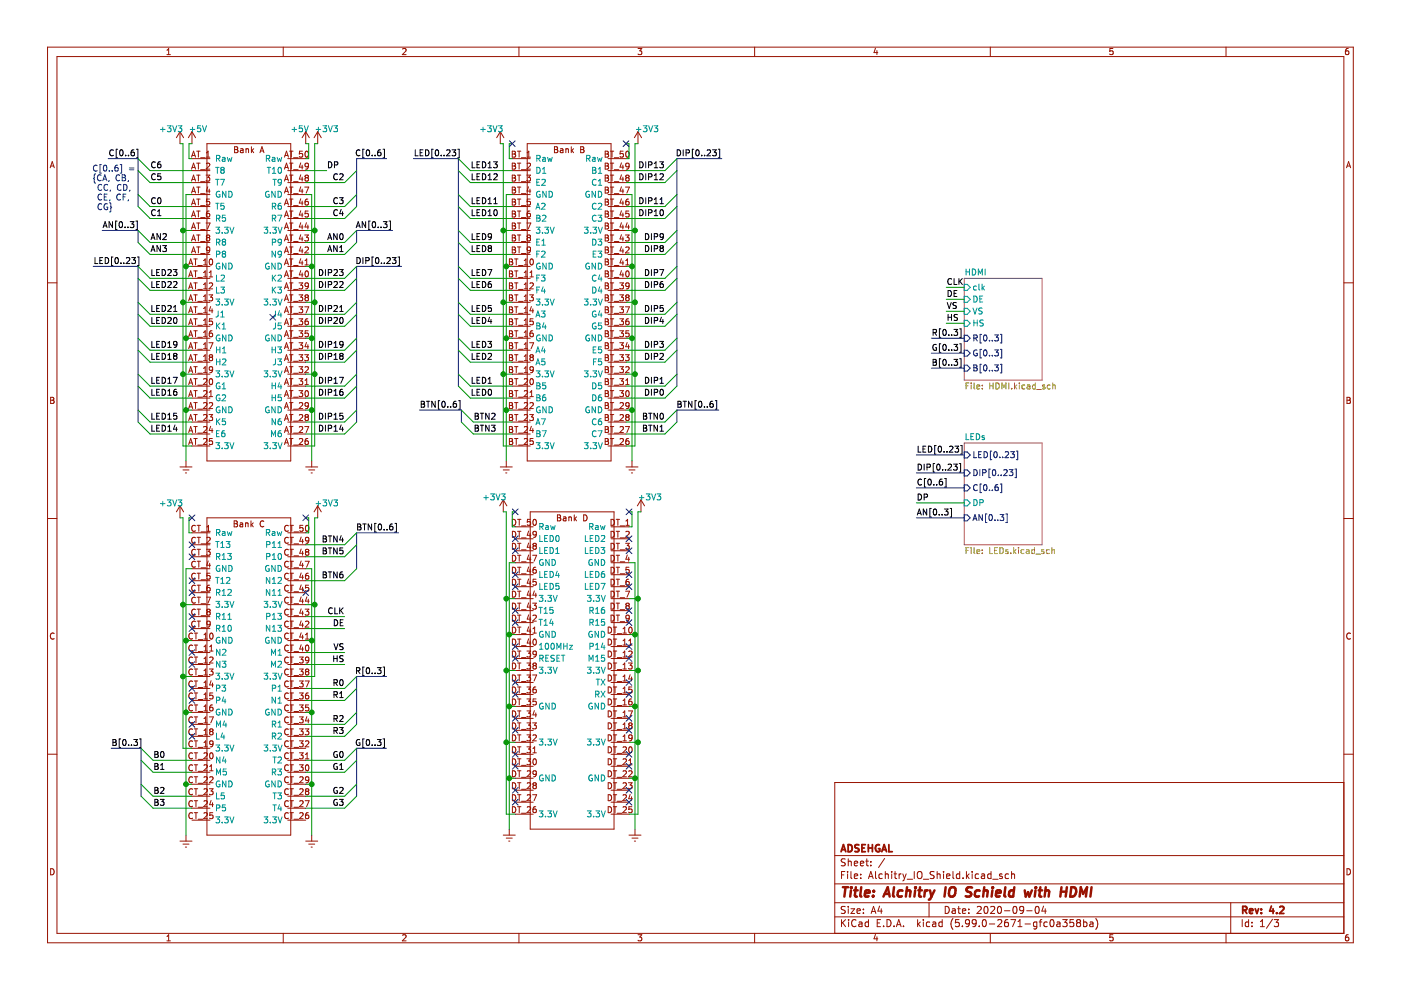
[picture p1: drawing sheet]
<svg xmlns="http://www.w3.org/2000/svg" width="297mm" height="210mm" viewBox="0 0 297 210" stroke-linecap="round" stroke-linejoin="round" font-family="sans-serif">
<path d="M.1 0h297v209.9h-297z" fill-rule="evenodd" fill="#fff" stroke="#fff" stroke-width=".21"/>
<g fill="none" stroke="#981200" stroke-width=".21">
<path d="M10.1 10h276.8v189.9h-276.8zM12.1 12h272.8v185.9h-272.8zM35.4 11.6h.7M35.4 10.7l.4-.4v1.3M60.1 10v2M85.4 10.4l.5-.1 .2 .4-.8 .9h.8M110 10v2M135.3 10.3h.8l-.5 .5 .4 .1v.6l-.2 .1-.5-.1M160 10v2M185.6 10.2l-.3 .9h.8M185.9 10.7v.9M210 10v2"/>
<path d="M236 10.3h-.7v.6l.6-.1 .1 .7-.2 .1-.5-.1M259.9 10v2M285.9 10.3h-.4l-.2 .3-.1 .7 .3 .3 .4-.1v-.7h-.4l-.3 .2M10.6 35.6l.5-1.3 .4 1.3M10.8 35.2h.6M38.2 27.9v2.6M38.2 27.9l-.8 1.3M38.2 27.9l.7 1.3M40.6 33.3l.4-1.2 .5 1.2M40.6 35.9l.4-1.3 .5 1.3M40.6 38.4l.4-1.3 .5 1.3M40.7 33.6h3.8"/>
<path d="M40.7 36.2h3.8M40.7 38.7h3.8M40.7 27.9l-.8 1.3M40.7 27.9v2.6M40.7 27.9l.8 1.3M40.7 33h.6M40.7 35.5h.6M40.7 38h.6M41.7 32.1h.7M41.7 34.6h.7M41.7 37.1h.7M41.7 39.7h.7"/>
<path d="M42.1 32.1v1.2M42.1 34.6v1.3M42.1 37.1v1.3M42.1 39.7v1.2M42.5 33.4h1M42.5 36h1M42.5 38.5h1M43.7 37.1h.8l-.4 .5 .3 .1v.6l-.2 .1-.5-.1M43.8 33.3h.7M43.8 34.7l.4-.1 .3 .4-.8 .9h.8M43.8 32.4l.3-.3v1.2M43.9 30.5h17.7v67.2h-17.7z"/>
<path d="M44.1 39.6l-.3 .9h.7M49.7 31.1h.5l.2 .2-.2 .4 .2 .1 .1 .3-.3 .3h-.5zM49.7 31.7h.5M51 31.6h.5l.1 .8M51.6 31.8l-.7 .3 .2 .3 .5-.1M52.2 31.6h.4l.1 .8M52.2 31.5v.9M53.3 31.1v1.3M53.4 31.9l.4 .5M53.8 31.5l-.5 .5M55.1 32.4l.4-1.3 .5 1.3M55.2 32h.6"/>
<path d="M60.3 33.3l.4-1.2 .5 1.2M60.3 38.4l.4-1.3 .5 1.3M60.3 35.9l.4-1.3 .5 1.3M60.4 33h.6M60.4 35.5h.6M60.4 38h.6M61 33.6h3.8M61 36.2h3.8M61 38.7h3.8M61.4 32.1h.7M61.4 34.6h.7M61.4 37.1h.7"/>
<path d="M61.4 39.7h.7M61.8 32.1v1.2M61.8 34.6v1.3M61.8 37.1v1.3M61.8 39.7v1.2M62.2 33.4h1M62.2 36h1M62.2 38.5h1M63.8 39.6l-.3 .9h.7M63.8 37.1l-.3 .9h.7M63.8 34.5l-.3 .9h.7M64.1 35v.9"/>
<path d="M64.1 37.6v.8M64.1 32.1h-.6v.6l.6-.1v.6l-.2 .1-.4-.1M64.6 39.7h.9l-.6 1.2M64.8 32.2l.2-.1a.68 .68 0 0 1 .4 .6 .68 .68 0 0 1-.4 .6l-.3-.5zM64.8 27.9l.8 1.3M64.8 27.9v2.6M64.8 27.9l-.7 1.3M64.9 37.7l-.2-.3 .2-.3h.3l.2 .3-.2 .3M64.9 37.7l-.2 .2v.4l.2 .1h.3l.2-.2-.1-.4-.1-.1M64.9 37.7h.3M65.4 35.1l-.2 .3-.4-.1-.1-.6 .5-.1 .2 .2-.1 .8-.1 .2-.4 .1M67.4 27.9v2.6"/>
<path d="M67.4 27.9l.7 1.3M67.4 27.9l-.8 1.3M106.1 27.9l-.8 1.3M106.1 27.9v2.6M106.1 27.9l.7 1.3M108.6 35.2h.4M108.6 37.1h.4l.3 .3-.3 .3 .3 .2v.3l-.2 .2h-.5zM108.6 33.6h3.8M108.6 32.1h.4l.3 .2-.3 .4 .3 .1v.3l-.2 .2h-.5zM108.6 34.6h.4l.3 .2-.3 .4 .3 .1v.3l-.2 .3h-.5zM108.6 39.7h.4l.3 .2-.3 .4 .3 .1v.3l-.2 .2h-.5zM108.6 32.7h.4"/>
<path d="M108.6 36.2h3.8M108.6 38.7h3.8M108.6 37.7h.4M109.7 32.1h.7M109.7 34.6h.7M109.7 37.1h.7M109.7 39.7h.7M110.1 32.1v1.2M110.1 34.6v1.3M110.1 37.1v1.3M110.1 39.7v1.2M110.5 33.4h1"/>
<path d="M110.5 36h1M110.5 38.5h1M111.7 37.1h.8l-.4 .5 .3 .1v.6l-.2 .1-.5-.1M111.8 33.3h.7M111.8 32.4l.3-.3v1.2M111.8 34.7l.4-.1 .3 .4-.8 .9h.8M111.8 30.5h17.8v67.2h-17.8zM112.1 39.6l-.3 .9h.7M117.6 31.1h.4l.2 .2-.2 .4 .2 .1 .1 .3-.3 .3h-.4zM117.6 31.7h.4M118.8 31.6h.5l.1 .8M119.4 31.8l-.6 .3 .1 .3 .5-.1"/>
<path d="M120 31.6h.5v.8M120 31.5v.9M121.1 31.1v1.3M121.2 31.9l.4 .5M121.6 31.5l-.5 .5M123.1 31.1h.4l.3 .2-.3 .4 .3 .1v.3l-.2 .3h-.5zM123.1 31.7h.4M128.3 35.2h.4M128.3 34.6h.4l.3 .2-.3 .4 .3 .1v.3l-.2 .3h-.5zM128.3 32.1h.4l.3 .2-.3 .4 .3 .1v.3l-.2 .2h-.5zM128.3 32.7h.4M128.3 37.1h.4l.3 .3-.3 .3 .3 .2v.3l-.2 .2h-.5z"/>
<path d="M128.3 39.7h.4l.3 .2-.3 .4 .3 .1v.3l-.2 .2h-.5zM128.3 37.7h.4M128.9 33.6h3.8M128.9 36.2h3.8M128.9 38.7h3.8M129.4 32.1h.7M129.4 34.6h.7M129.4 37.1h.7M129.4 39.7h.7M129.8 32.1v1.2M129.8 34.6v1.3M129.8 37.1v1.3"/>
<path d="M129.8 39.7v1.2M130.2 33.4h1M130.2 36h1M130.2 38.5h1M131.8 39.6l-.3 .9h.7M131.8 37.1l-.3 .9h.7M131.8 34.5l-.3 .9h.7M132.1 35v.9M132.1 37.6v.8M132.1 32.1h-.6v.6l.6-.1v.6l-.2 .1-.4-.1M132.6 39.7h.9l-.6 1.2M132.8 32.2l.2-.1a.68 .68 0 0 1 .4 .6 .68 .68 0 0 1-.4 .6l-.3-.5z"/>
<path d="M132.9 37.7l-.2-.3 .2-.3h.2l.3 .3-.3 .3M132.9 37.7l-.2 .2v.3l.2 .2h.2l.3-.2-.1-.4-.2-.1M132.9 37.7h.2M133.4 35.1l-.3 .3-.3-.1-.1-.6 .4-.1 .3 .2-.1 .8-.2 .2-.3 .1M135.3 27.9l.7 1.3M135.3 27.9v2.6M135.3 27.9l-.8 1.3M285.5 35.6l.4-1.3 .5 1.3M285.6 35.2h.6M10.1 60h2M40 56.2l.4-1.3 .5 1.3M40 58.7l.4-1.3 .5 1.3"/>
<path d="M40.1 55.8h.6M40.1 58.3h.6M40.6 40.9l.4-1.2 .5 1.2M40.6 43.5l.4-1.3 .5 1.3M40.6 46l.4-1.3 .5 1.3M40.6 48.6l.4-1.3 .5 1.3M40.6 51.1l.4-1.3 .5 1.3M40.6 53.6l.4-1.2 .5 1.2M40.7 56.5h3.8M40.7 59h3.8M40.7 41.3h3.8M40.7 53.9h3.8"/>
<path d="M40.7 51.4h3.8M40.7 48.9h3.8M40.7 46.3h3.8M40.7 43.8h3.8M40.7 40.6h.6M40.7 53.3h.6M40.7 50.7h.6M40.7 48.2h.6M40.7 45.7h.6M40.7 43.1h.6M41.1 54.9h.7M41.1 57.4h.7"/>
<path d="M41.1 60h.7M41.5 54.9v1.3M41.5 57.4v1.3M41.5 60v1.2M41.7 52.4h.7M41.7 49.8h.7M41.7 47.3h.7M41.7 44.7h.7M41.7 42.2h.7M41.9 56.3h1M41.9 58.8h1M42.1 42.2v1.3"/>
<path d="M42.1 44.7v1.3M42.1 47.3v1.3M42.1 49.8v1.3M42.1 52.4v1.2M42.5 41.1h1M42.5 53.8h1M42.5 51.2h1M42.5 48.7h1M42.5 46.1h1M42.5 43.6h1M43.1 56.2h.8M43.1 58.7h.8"/>
<path d="M43.1 55.3l.4-.4v1.3M43.1 57.8l.4-.4v1.3M43.7 47.3h.8l-.5 1.3M44 50.4l-.2 .2v.2l.2 .3 .4-.1 .1-.2-.1-.3-.2-.1M44 50.4l-.2-.3 .2-.3h.2l.3 .3-.3 .3M44 50.4h.2M44.4 58.7h.7M44.4 44.7l-.4 .1-.2 .2v.8l.2 .2 .4-.1v-.6l-.4-.1-.2 .3M44.4 40.1v.8M44.4 57.8l.3-.4v1.3M44.4 42.2h-.6v.6h.6v.6l-.2 .1-.4-.1M44.5 52.9l-.3 .2h-.3l-.1-.6 .4-.1 .3 .2-.1 .7-.2 .3h-.3"/>
<path d="M44.5 55l.2-.1a.68 .68 0 0 1 .4 .6 .68 .68 0 0 1-.4 .7l-.3-.5zM60.3 58.7l.4-1.3 .5 1.3M60.3 56.2l.4-1.3 .5 1.3M60.3 53.6l.4-1.2 .5 1.2M60.3 51.1l.4-1.3 .5 1.3M60.3 48.6l.4-1.3 .5 1.3M60.3 46l.4-1.3 .5 1.3M60.3 43.5l.4-1.3 .5 1.3M60.3 40.9l.4-1.2 .5 1.2M60.4 55.8h.6M60.4 58.3h.6M60.4 40.6h.6"/>
<path d="M60.4 53.3h.6M60.4 50.7h.6M60.4 48.2h.6M60.4 45.7h.6M60.4 43.1h.6M61 56.5h3.8M61 59h3.8M61 41.3h3.8M61 53.9h3.8M61 51.4h3.8M61 48.9h3.8M61 46.3h3.8"/>
<path d="M61 43.8h3.8M61.4 54.9h.7M61.4 57.4h.7M61.4 60h.7M61.4 52.4h.7M61.4 49.8h.7M61.4 47.3h.7M61.4 44.7h.7M61.4 42.2h.7M61.8 42.2v1.3M61.8 44.7v1.3M61.8 47.3v1.3"/>
<path d="M61.8 49.8v1.3M61.8 52.4v1.2M61.8 54.9v1.3M61.8 57.4v1.3M61.8 60v1.2M62.2 56.3h1M62.2 58.8h1M62.2 41.1h1M62.2 53.8h1M62.2 51.2h1M62.2 48.7h1M62.2 46.1h1"/>
<path d="M62.2 43.6h1M63.4 60h.8l-.4 .5 .3 .1v.5l-.2 .1-.5-.1M63.8 57.4l-.3 .9h.7M63.8 54.8l-.3 .9h.7M63.8 52.3l-.3 .9h.7M63.8 49.8l-.3 .9h.7M63.8 47.2l-.3 .9h.7M63.8 44.7l-.3 .9h.7M63.8 42.1l-.3 1h.7M64.1 40.1v.8M64.1 42.6v.9M64.1 45.2v.8"/>
<path d="M64.1 47.7v.9M64.1 50.2v.9M64.1 52.8v.8M64.1 55.3v.9M64.1 57.9v.8M64.6 49.8h.8l-.4 .5 .3 .1v.6l-.1 .1-.6-.1M64.7 56.2h.7M64.7 52.5l.5-.1 .2 .3-.8 .9h.8M64.7 55.3l.3-.4v1.3M64.8 57.6l.2-.2a.68 .68 0 0 1 .4 .7 .68 .68 0 0 1-.4 .6l-.3-.5zM65 47.2l-.3 .9h.8M65.3 42.2l-.4 .1-.2 .2v.7l.2 .3 .4-.1v-.6l-.4-.1-.2 .2"/>
<path d="M65.3 47.7v.9M65.3 44.7h-.6v.6h.6v.6l-.1 .1-.5-.1M108 54.9h.4l.3 .2-.3 .4 .3 .1v.3l-.2 .3h-.5zM108 57.4h.4l.3 .3-.3 .3 .3 .2v.3l-.2 .2h-.5zM108 60h.4l.3 .2-.3 .4 .3 .1v.3l-.2 .2h-.5zM108 55.5h.4M108 58h.4M108.6 47.3h.4l.3 .2-.3 .4 .3 .1v.3l-.2 .3h-.5zM108.6 52.4h.4l.3 .2-.3 .4 .3 .1v.3l-.2 .2h-.5zM108.6 42.2h.4l.3 .2-.3 .4 .3 .1v.3l-.2 .3h-.5zM108.6 44.7h.4l.3 .3-.3 .3 .3 .2v.3l-.2 .2h-.5zM108.6 49.8h.4l.3 .3-.3 .3 .3 .1v.3l-.2 .3h-.5z"/>
<path d="M108.6 56.5h3.8M108.6 59h3.8M108.6 41.3h3.8M108.6 40.3h.4M108.6 53.9h3.8M108.6 53h.4M108.6 51.4h3.8M108.6 50.4h.4M108.6 48.9h3.8M108.6 47.9h.4M108.6 46.3h3.8M108.6 45.3h.4"/>
<path d="M108.6 43.8h3.8M108.6 42.8h.4M109.1 54.9h.7M109.1 57.4h.7M109.1 60h.7M109.5 54.9v1.3M109.5 57.4v1.3M109.5 60v1.2M109.7 52.4h.7M109.7 49.8h.7M109.7 47.3h.7M109.7 44.7h.7"/>
<path d="M109.7 42.2h.7M109.9 56.3h1M109.9 58.8h1M110.1 42.2v1.3M110.1 44.7v1.3M110.1 47.3v1.3M110.1 49.8v1.3M110.1 52.4v1.2M110.5 41.1h1M110.5 53.8h1M110.5 51.2h1M110.5 48.7h1"/>
<path d="M110.5 46.1h1M110.5 43.6h1M111.1 56.2h.8M111.1 55.3l.4-.4v1.3M111.1 57.8l.4-.4v1.3M111.1 58.7h.8M111.7 47.3h.8l-.5 1.3M112 50.4l-.2-.3 .2-.3h.2l.3 .3-.3 .3M112 50.4l-.2 .2v.2l.2 .3h.2l.3-.3-.1-.3-.2-.1M112 50.4h.2M112.4 40.1v.8M112.4 58.7h.7"/>
<path d="M112.4 57.8l.3-.4v1.3M112.4 44.7l-.4 .1-.2 .2v.8l.2 .2 .4-.1v-.6l-.4-.1-.2 .3M112.4 42.2h-.6v.6h.6v.6l-.2 .1-.4-.1M112.5 55l.2-.1a.68 .68 0 0 1 .4 .6 .68 .68 0 0 1-.4 .7l-.3-.5zM112.5 52.9l-.3 .2h-.3l-.1-.6 .4-.1 .3 .2-.1 .7-.2 .3h-.3M128.3 52.4h.4l.3 .2-.3 .4 .3 .1v.3l-.2 .2h-.5zM128.3 54.9h.4l.3 .2-.3 .4 .3 .1v.3l-.2 .3h-.5zM128.3 55.5h.4M128.3 47.3h.4l.3 .2-.3 .4 .3 .1v.3l-.2 .3h-.5zM128.3 57.4h.4l.3 .3-.3 .3 .3 .2v.3l-.2 .2h-.5zM128.3 58h.4M128.3 60h.4l.3 .2-.3 .4 .3 .1v.3l-.2 .2h-.5z"/>
<path d="M128.3 42.2h.4l.3 .2-.3 .4 .3 .1v.3l-.2 .3h-.5zM128.3 44.7h.4l.3 .3-.3 .3 .3 .2v.3l-.2 .2h-.5zM128.3 49.8h.4l.3 .3-.3 .3 .3 .1v.3l-.2 .3h-.5zM128.3 40.3h.4M128.3 53h.4M128.3 50.4h.4M128.3 47.9h.4M128.3 45.3h.4M128.3 42.8h.4M128.9 56.5h3.8M128.9 59h3.8M128.9 41.3h3.8"/>
<path d="M128.9 53.9h3.8M128.9 51.4h3.8M128.9 48.9h3.8M128.9 46.3h3.8M128.9 43.8h3.8M129.4 54.9h.7M129.4 57.4h.7M129.4 60h.7M129.4 52.4h.7M129.4 49.8h.7M129.4 47.3h.7M129.4 44.7h.7"/>
<path d="M129.4 42.2h.7M129.8 42.2v1.3M129.8 44.7v1.3M129.8 47.3v1.3M129.8 49.8v1.3M129.8 52.4v1.2M129.8 54.9v1.3M129.8 57.4v1.3M129.8 60v1.2M130.2 56.3h1M130.2 58.8h1M130.2 41.1h1"/>
<path d="M130.2 53.8h1M130.2 51.2h1M130.2 48.7h1M130.2 46.1h1M130.2 43.6h1M131.4 60h.8l-.4 .5 .3 .1v.5l-.2 .1-.5-.1M131.8 57.4l-.3 .9h.7M131.8 54.8l-.3 .9h.7M131.8 52.3l-.3 .9h.7M131.8 49.8l-.3 .9h.7M131.8 47.2l-.3 .9h.7M131.8 44.7l-.3 .9h.7"/>
<path d="M131.8 42.1l-.3 1h.7M132.1 40.1v.8M132.1 42.6v.9M132.1 45.2v.8M132.1 47.7v.9M132.1 50.2v.9M132.1 52.8v.8M132.1 55.3v.9M132.1 57.9v.8M132.6 49.8h.8l-.4 .5 .3 .1v.6l-.2 .1-.5-.1M132.7 56.2h.7M132.7 52.5l.4-.1 .3 .3-.8 .9h.8"/>
<path d="M132.7 55.3l.3-.4v1.3M132.8 57.6l.2-.2a.68 .68 0 0 1 .4 .7 .68 .68 0 0 1-.4 .6l-.3-.5zM133 47.2l-.3 .9h.8M133.3 42.2l-.4 .1-.2 .2v.7l.2 .3 .4-.1v-.6l-.4-.1-.2 .2M133.3 47.7v.9M133.3 44.7h-.6v.6h.6v.6l-.2 .1-.4-.1M284.9 60h2M40 61.2l.4-1.2 .5 1.2M40 63.8l.4-1.3 .5 1.3M40 66.3l.4-1.2 .5 1.2M40 79l.4-1.3 .5 1.3M40 68.9l.4-1.3 .5 1.3"/>
<path d="M40 71.4l.4-1.3 .5 1.3M40 73.9l.4-1.2 .5 1.2M40 76.5l.4-1.3 .5 1.3M40.1 60.9h.6M40.1 63.4h.6M40.1 66h.6M40.1 68.5h.6M40.1 71h.6M40.1 73.6h.6M40.1 76.1h.6M40.1 78.7h.6M40.7 61.6h3.8"/>
<path d="M40.7 64.1h3.8M40.7 66.6h3.8M40.7 69.2h3.8M40.7 71.7h3.8M40.7 74.3h3.8M40.7 76.8h3.8M40.7 79.3h3.8M41.1 62.5h.7M41.1 65.1h.7M41.1 67.6h.7M41.1 70.1h.7M41.1 72.7h.7"/>
<path d="M41.1 75.2h.7M41.1 77.7h.7M41.5 62.5v1.3M41.5 65.1v1.2M41.5 67.6v1.3M41.5 70.1v1.3M41.5 72.7v1.2M41.5 75.2v1.3M41.5 77.7v1.3M41.9 61.4h1M41.9 63.9h1M41.9 66.4h1"/>
<path d="M41.9 69h1M41.9 71.5h1M41.9 74.1h1M41.9 76.6h1M41.9 79.1h1M43.1 65.4l.4-.3v1.2M43.1 61.2h.8M43.1 63.8h.8M43.1 66.3h.8M43.1 68.9h.8M43.1 71.4h.8M43.1 73.9h.8"/>
<path d="M43.1 76.5h.8M43.1 79h.8M43.1 73l.4-.3v1.2M43.1 75.6l.4-.4v1.3M43.1 78.1l.4-.4v1.3M43.1 60.3l.4-.3v1.2M43.1 62.9l.4-.4v1.3M43.1 68l.4-.4v1.3M43.1 70.5l.4-.4v1.3M44.3 62.5h.8l-.4 .5 .3 .1v.6l-.2 .1-.5-.1M44.3 72.7h.8l-.5 1.2M44.4 60.1l.4-.1 .3 .3-.8 .9h.8"/>
<path d="M44.6 75.8l-.2 .2v.4l.2 .1h.2l.3-.3-.1-.3-.2-.1M44.6 75.8l-.2-.3 .2-.3h.2l.3 .2-.3 .4M44.6 75.8h.2M44.7 65l-.3 .9h.7M45 70.1l-.4 .1-.2 .2v.8l.2 .2 .4-.1v-.6l-.4-.1-.2 .3M45 65.5v.8M45 67.6h-.6v.6l.6-.1v.6l-.2 .2-.4-.2M45.1 78.3l-.3 .2h-.3l-.1-.6 .4-.2 .3 .3-.1 .7-.2 .3h-.3M60.3 79l.4-1.3 .5 1.3M60.3 76.5l.4-1.3 .5 1.3M60.3 73.9l.4-1.2 .5 1.2M60.3 71.4l.4-1.3 .5 1.3"/>
<path d="M60.3 68.9l.4-1.3 .5 1.3M60.3 66.3l.4-1.2 .5 1.2M60.3 63.8l.4-1.3 .5 1.3M60.3 61.2l.4-1.2 .5 1.2M60.4 60.9h.6M60.4 63.4h.6M60.4 66h.6M60.4 68.5h.6M60.4 71h.6M60.4 73.6h.6M60.4 76.1h.6M60.4 78.7h.6"/>
<path d="M61 61.6h3.8M61 64.1h3.8M61 66.6h3.8M61 69.2h3.8M61 71.7h3.8M61 74.3h3.8M61 76.8h3.8M61 79.3h3.8M61.4 62.5h.7M61.4 65.1h.7M61.4 67.6h.7M61.4 70.1h.7"/>
<path d="M61.4 72.7h.7M61.4 75.2h.7M61.4 77.7h.7M61.8 62.5v1.3M61.8 65.1v1.2M61.8 67.6v1.3M61.8 70.1v1.3M61.8 72.7v1.2M61.8 75.2v1.3M61.8 77.7v1.3M62.2 61.4h1M62.2 63.9h1"/>
<path d="M62.2 66.4h1M62.2 69h1M62.2 71.5h1M62.2 74.1h1M62.2 76.6h1M62.2 79.1h1M63.4 67.6h.8l-.4 .5 .3 .1v.5l-.2 .2-.5-.2M63.4 62.5h.8l-.4 .5 .3 .1v.6l-.2 .1-.5-.1M63.4 65.1h.8l-.4 .4 .3 .2v.5l-.2 .1-.5-.1M63.4 70.1h.8l-.4 .5 .3 .1v.6l-.2 .1-.5-.1M63.4 72.7h.8l-.4 .5 .3 .1v.5l-.2 .1-.5-.1M63.4 75.2h.8l-.4 .5 .3 .1v.6l-.2 .1-.5-.1"/>
<path d="M63.4 77.7h.8l-.4 .5 .3 .2v.5l-.2 .1-.5-.1M64.6 65.1h.9l-.6 1.2M64.6 75.2h.8l-.4 .5 .3 .1v.6l-.1 .1-.6-.1M64.7 77.9l.5-.2 .2 .4-.8 .9h.8M64.9 63.1l-.2 .2v.4l.2 .1h.3l.2-.3-.1-.3-.1-.1M64.9 63.1l-.2-.3 .2-.3h.3l.2 .3-.2 .3M64.9 63.1h.3M65 72.6l-.3 .9h.8M65.3 67.6l-.4 .1-.2 .2v.7l.2 .3 .4-.2v-.6h-.4l-.2 .2M65.3 73.1v.8M65.3 70.1h-.6v.6h.6v.6l-.1 .1-.5-.1M65.4 60.5l-.2 .3-.4-.1-.1-.6 .5-.1 .2 .2-.1 .7-.1 .3h-.4"/>
<path d="M108 62.5h.4l.3 .3-.3 .3 .3 .1v.3l-.2 .3h-.5zM108 65.1h.4l.3 .2-.3 .4 .3 .1v.3l-.2 .2h-.5zM108 67.6h.4l.3 .2-.3 .4 .3 .1v.3l-.2 .3h-.5zM108 70.1h.4l.3 .3-.3 .3 .3 .2v.3l-.2 .2h-.5zM108 72.7h.4l.3 .2-.3 .4 .3 .1v.3l-.2 .2h-.5zM108 75.2h.4l.3 .2-.3 .4 .3 .1v.3l-.2 .3h-.5zM108 77.7h.4l.3 .3-.3 .4 .3 .1v.3l-.2 .2h-.5zM108 60.6h.4M108 63.1h.4M108 65.7h.4M108 68.2h.4M108 70.7h.4"/>
<path d="M108 73.3h.4M108 75.8h.4M108 78.4h.4M108.6 61.6h3.8M108.6 64.1h3.8M108.6 66.6h3.8M108.6 69.2h3.8M108.6 71.7h3.8M108.6 74.3h3.8M108.6 76.8h3.8M108.6 79.3h3.8M109.1 62.5h.7"/>
<path d="M109.1 65.1h.7M109.1 67.6h.7M109.1 70.1h.7M109.1 72.7h.7M109.1 75.2h.7M109.1 77.7h.7M109.5 62.5v1.3M109.5 65.1v1.2M109.5 67.6v1.3M109.5 70.1v1.3M109.5 72.7v1.2M109.5 75.2v1.3"/>
<path d="M109.5 77.7v1.3M109.9 61.4h1M109.9 63.9h1M109.9 66.4h1M109.9 69h1M109.9 71.5h1M109.9 74.1h1M109.9 76.6h1M109.9 79.1h1M111.1 60.3l.4-.3v1.2M111.1 62.9l.4-.4v1.3M111.1 65.4l.4-.3v1.2"/>
<path d="M111.1 68l.4-.4v1.3M111.1 70.5l.4-.4v1.3M111.1 73l.4-.3v1.2M111.1 75.6l.4-.4v1.3M111.1 78.1l.4-.4v1.3M111.1 61.2h.8M111.1 63.8h.8M111.1 66.3h.8M111.1 68.9h.8M111.1 71.4h.8M111.1 73.9h.8M111.1 76.5h.8"/>
<path d="M111.1 79h.8M112.3 62.5h.8l-.4 .5 .3 .1v.6l-.2 .1-.5-.1M112.3 72.7h.8l-.5 1.2M112.4 60.1l.4-.1 .3 .3-.8 .9h.8M112.6 75.8l-.2-.3 .2-.3h.2l.3 .2-.3 .4M112.6 75.8l-.2 .2v.2l.2 .3h.2l.3-.3-.1-.3-.2-.1M112.6 75.8h.2M112.7 65l-.3 .9h.7M113 70.1l-.4 .1-.2 .2v.8l.2 .2 .4-.1v-.6l-.4-.1-.2 .3M113 65.5v.8M113 67.6h-.6v.6l.6-.1v.6l-.2 .2-.4-.2M113.1 78.3l-.3 .2h-.3l-.1-.6 .4-.2 .3 .3-.1 .7-.2 .3h-.3"/>
<path d="M128.3 65.1h.4l.3 .2-.3 .4 .3 .1v.3l-.2 .2h-.5zM128.3 70.1h.4l.3 .3-.3 .3 .3 .2v.3l-.2 .2h-.5zM128.3 60.6h.4M128.3 62.5h.4l.3 .3-.3 .3 .3 .1v.3l-.2 .3h-.5zM128.3 72.7h.4l.3 .2-.3 .4 .3 .1v.3l-.2 .2h-.5zM128.3 63.1h.4M128.3 75.2h.4l.3 .2-.3 .4 .3 .1v.3l-.2 .3h-.5zM128.3 65.7h.4M128.3 67.6h.4l.3 .2-.3 .4 .3 .1v.3l-.2 .3h-.5zM128.3 77.7h.4l.3 .3-.3 .4 .3 .1v.3l-.2 .2h-.5zM128.3 68.2h.4M128.3 70.7h.4"/>
<path d="M128.3 73.3h.4M128.3 75.8h.4M128.3 78.4h.4M128.9 61.6h3.8M128.9 64.1h3.8M128.9 66.6h3.8M128.9 69.2h3.8M128.9 71.7h3.8M128.9 74.3h3.8M128.9 76.8h3.8M128.9 79.3h3.8M129.4 62.5h.7"/>
<path d="M129.4 65.1h.7M129.4 67.6h.7M129.4 70.1h.7M129.4 72.7h.7M129.4 75.2h.7M129.4 77.7h.7M129.8 62.5v1.3M129.8 65.1v1.2M129.8 67.6v1.3M129.8 70.1v1.3M129.8 72.7v1.2M129.8 75.2v1.3"/>
<path d="M129.8 77.7v1.3M130.2 61.4h1M130.2 63.9h1M130.2 66.4h1M130.2 69h1M130.2 71.5h1M130.2 74.1h1M130.2 76.6h1M130.2 79.1h1M131.4 62.5h.8l-.4 .5 .3 .1v.6l-.2 .1-.5-.1M131.4 65.1h.8l-.4 .4 .3 .2v.5l-.2 .1-.5-.1M131.4 67.6h.8l-.4 .5 .3 .1v.5l-.2 .2-.5-.2"/>
<path d="M131.4 70.1h.8l-.4 .5 .3 .1v.6l-.2 .1-.5-.1M131.4 72.7h.8l-.4 .5 .3 .1v.5l-.2 .1-.5-.1M131.4 75.2h.8l-.4 .5 .3 .1v.6l-.2 .1-.5-.1M131.4 77.7h.8l-.4 .5 .3 .2v.5l-.2 .1-.5-.1M132.6 65.1h.9l-.6 1.2M132.6 75.2h.8l-.4 .5 .3 .1v.6l-.2 .1-.5-.1M132.7 77.9l.4-.2 .3 .4-.8 .9h.8M132.9 63.1l-.2 .2v.2l.2 .3h.2l.3-.3-.1-.3-.2-.1M132.9 63.1l-.2-.3 .2-.3h.2l.3 .3-.3 .3M132.9 63.1h.2M133 72.6l-.3 .9h.8M133.3 67.6l-.4 .1-.2 .2v.7l.2 .3 .4-.2v-.6h-.4l-.2 .2"/>
<path d="M133.3 73.1v.8M133.3 70.1h-.6v.6h.6v.6l-.2 .1-.4-.1M133.4 60.5l-.3 .3-.3-.1-.1-.6 .4-.1 .3 .2-.1 .7-.2 .3h-.3M10.7 84.2h.5l.2 .3-.2 .4 .2 .1 .1 .3-.3 .2h-.5zM10.7 84.9h.5M38.2 99h2.5M38.8 99.6h1.3M39.4 97.7v1.3M40 81.6l.4-1.3 .5 1.3M40 84.1l.4-1.3 .5 1.3M40 86.6l.4-1.2 .5 1.2M40 89.2l.4-1.3 .5 1.3"/>
<path d="M40 91.7l.4-1.3 .5 1.3M40 94.2l.4-1.2 .5 1.2M40.1 81.2h.6M40.1 83.7h.6M40.1 86.3h.6M40.1 88.8h.6M40.1 91.3h.6M40.1 93.9h.6M40.7 81.9h3.8M40.7 84.4h3.8M40.7 86.9h3.8M40.7 89.5h3.8"/>
<path d="M40.7 92h3.8M40.7 94.6h3.8M41.1 80.3h.7M41.1 82.8h.7M41.1 85.4h.7M41.1 87.9h.7M41.1 90.4h.7M41.1 93h.7M41.5 80.3v1.3M41.5 82.8v1.3M41.5 85.4v1.2M41.5 87.9v1.3"/>
<path d="M41.5 90.4v1.3M41.5 93v1.2M41.9 84.2h1M41.9 81.7h1M41.9 86.8h1M41.9 89.3h1M41.9 91.8h1M41.9 94.4h1M43.1 80.4l.5-.1 .3 .2M43.1 82.9l.5-.1 .3 .3M43.1 85.5l.5-.1 .3 .2M43.1 88l.5-.1 .3 .2"/>
<path d="M43.1 90.6l.5-.2 .3 .3M43.1 93.1l.5-.1 .3 .2M43.9 80.6l-.8 1h.8M43.9 83.2l-.8 .9h.8M43.9 85.7l-.8 .9h.8M43.9 88.3l-.8 .9h.8M43.9 90.8l-.8 .9h.8M43.9 93.3l-.8 .9h.8M44.3 87.9h.8l-.4 .5 .3 .1v.5l-.2 .2-.5-.2M44.4 84.1h.7M44.4 85.5l.4-.1 .3 .3-.8 .9h.8M44.4 83.2l.3-.4v1.3"/>
<path d="M44.5 80.4l.2-.1a.68 .68 0 0 1 .4 .6 .68 .68 0 0 1-.4 .7l-.3-.5zM44.7 90.4l-.3 .9h.7M45 90.9v.8M45 93h-.6v.6l.6-.1v.6l-.2 .1-.4-.1M60.3 94.2l.4-1.2 .5 1.2M60.3 91.7l.4-1.3 .5 1.3M60.3 89.2l.4-1.3 .5 1.3M60.3 86.6l.4-1.2 .5 1.2M60.3 84.1l.4-1.3 .5 1.3M60.3 81.6l.4-1.3 .5 1.3M60.4 81.2h.6M60.4 83.7h.6"/>
<path d="M60.4 86.3h.6M60.4 88.8h.6M60.4 91.3h.6M60.4 93.9h.6M61 81.9h3.8M61 84.4h3.8M61 86.9h3.8M61 89.5h3.8M61 92h3.8M61 94.6h3.8M61.4 80.3h.7M61.4 82.8h.7"/>
<path d="M61.4 85.4h.7M61.4 87.9h.7M61.4 90.4h.7M61.4 93h.7M61.8 80.3v1.3M61.8 82.8v1.3M61.8 85.4v1.2M61.8 87.9v1.3M61.8 90.4v1.3M61.8 93v1.2M62.2 84.2h1M62.2 81.7h1"/>
<path d="M62.2 86.8h1M62.2 89.3h1M62.2 91.8h1M62.2 94.4h1M63.4 80.3h.8l-.4 .5 .3 .1v.5l-.2 .2-.5-.2M63.4 82.8h.8l-.4 .5 .3 .1v.6l-.2 .1-.5-.1M63.5 85.5l.4-.1 .3 .3-.8 .9h.8M63.5 88l.4-.1 .3 .4-.8 .9h.8M63.5 90.6l.4-.2 .3 .4-.8 .9h.8M63.5 93.1l.4-.1 .3 .3-.8 .9h.8M64.6 90.4h.9l-.6 1.3M64.7 81.6h.7"/>
<path d="M64.7 80.6l.3-.3v1.3M64.8 82.9l.2-.1a.68 .68 0 0 1 .4 .7 .68 .68 0 0 1-.4 .6l-.3-.5zM64.8 99h2.6M64.9 88.4l-.2 .3v.3l.2 .2h.3l.2-.3-.1-.3-.1-.2M64.9 88.4l-.2-.2 .2-.3h.3l.2 .2-.2 .3M64.9 88.4h.3M65.3 93h-.4l-.2 .3v.7l.2 .2 .4-.1v-.6h-.4l-.2 .2M65.4 85.9l-.2 .2h-.4l-.1-.6 .5-.1 .2 .2-.1 .7-.1 .3h-.4M65.5 99.6h1.2M66.1 97.7v1.3M106.1 99h2.5M106.7 99.6h1.3"/>
<path d="M107.3 97.7v1.3M108 80.3h.4l.3 .2-.3 .4 .3 .1v.3l-.2 .3h-.5zM108 82.8h.4l.3 .3-.3 .3 .3 .1v.4l-.2 .2h-.5zM108 85.4h.4l.3 .2-.3 .4 .3 .1v.3l-.2 .2h-.5zM108 87.9h.4l.3 .2-.3 .4 .3 .1v.3l-.2 .3h-.5zM108 90.4h.4l.3 .3-.3 .3 .3 .2v.3l-.2 .2h-.5zM108 93h.4l.3 .2-.3 .4 .3 .1v.3l-.2 .2h-.5zM108 80.9h.4M108 83.4h.4M108 86h.4M108 88.5h.4M108 91h.4"/>
<path d="M108 93.6h.4M108.6 81.9h3.8M108.6 84.4h3.8M108.6 86.9h3.8M108.6 89.5h3.8M108.6 92h3.8M108.6 94.6h3.8M109.1 80.3h.7M109.1 82.8h.7M109.1 85.4h.7M109.1 87.9h.7M109.1 90.4h.7"/>
<path d="M109.1 93h.7M109.5 80.3v1.3M109.5 82.8v1.3M109.5 85.4v1.2M109.5 87.9v1.3M109.5 90.4v1.3M109.5 93v1.2M109.9 84.2h1M109.9 81.7h1M109.9 86.8h1M109.9 89.3h1M109.9 91.8h1"/>
<path d="M109.9 94.4h1M111.1 85.5l.5-.1 .3 .3-.8 .9h.8M111.1 80.4l.5-.1 .3 .3-.8 1h.8M111.1 82.9l.5-.1 .3 .4-.8 .9h.8M111.1 88l.5-.1 .3 .4-.8 .9h.8M111.1 90.6l.5-.2 .3 .4-.8 .9h.8M111.1 93.1l.5-.1 .3 .3-.8 .9h.8M112.3 87.9h.8l-.4 .5 .3 .1v.5l-.2 .2-.5-.2M112.4 85.5l.4-.1 .3 .3-.8 .9h.8M112.4 83.2l.3-.4v1.3M112.4 84.1h.7M112.5 80.4l.2-.1a.68 .68 0 0 1 .4 .6 .68 .68 0 0 1-.4 .7l-.3-.5z"/>
<path d="M112.7 90.4l-.3 .9h.7M113 90.9v.8M113 93h-.6v.6l.6-.1v.6l-.2 .1-.4-.1M128.3 82.8h.4l.3 .3-.3 .3 .3 .1v.4l-.2 .2h-.5zM128.3 87.9h.4l.3 .2-.3 .4 .3 .1v.3l-.2 .3h-.5zM128.3 80.3h.4l.3 .2-.3 .4 .3 .1v.3l-.2 .3h-.5zM128.3 90.4h.4l.3 .3-.3 .3 .3 .2v.3l-.2 .2h-.5zM128.3 93h.4l.3 .2-.3 .4 .3 .1v.3l-.2 .2h-.5zM128.3 85.4h.4l.3 .2-.3 .4 .3 .1v.3l-.2 .2h-.5zM128.3 80.9h.4M128.3 83.4h.4M128.3 86h.4"/>
<path d="M128.3 88.5h.4M128.3 91h.4M128.3 93.6h.4M128.9 81.9h3.8M128.9 84.4h3.8M128.9 86.9h3.8M128.9 89.5h3.8M128.9 92h3.8M128.9 94.6h3.8M129.4 80.3h.7M129.4 82.8h.7M129.4 85.4h.7"/>
<path d="M129.4 87.9h.7M129.4 90.4h.7M129.4 93h.7M129.8 80.3v1.3M129.8 82.8v1.3M129.8 85.4v1.2M129.8 87.9v1.3M129.8 90.4v1.3M129.8 93v1.2M130.2 84.2h1M130.2 81.7h1M130.2 86.8h1"/>
<path d="M130.2 89.3h1M130.2 91.8h1M130.2 94.4h1M131.4 80.3h.8l-.4 .5 .3 .1v.5l-.2 .2-.5-.2M131.4 82.8h.8l-.4 .5 .3 .1v.6l-.2 .1-.5-.1M131.5 90.6l.4-.2 .3 .4-.8 .9h.8M131.5 93.1l.4-.1 .3 .3-.8 .9h.8M131.5 85.5l.4-.1 .3 .3-.8 .9h.8M131.5 88l.4-.1 .3 .4-.8 .9h.8M132.6 90.4h.9l-.6 1.3M132.7 81.6h.7M132.7 80.6l.3-.3v1.3"/>
<path d="M132.7 99h2.6M132.8 82.9l.2-.1a.68 .68 0 0 1 .4 .7 .68 .68 0 0 1-.4 .6l-.3-.5zM132.9 88.4l-.2 .3v.2l.2 .3h.2l.3-.3-.1-.3-.2-.2M132.9 88.4l-.2-.2 .2-.3h.2l.3 .2-.3 .3M132.9 88.4h.2M133.3 93h-.4l-.2 .3v.7l.2 .2 .4-.1v-.6h-.4l-.2 .2M133.4 99.6h1.2M133.4 85.9l-.3 .2h-.3l-.1-.6 .4-.1 .3 .2-.1 .7-.2 .3h-.3M134 97.7v1.3M285.6 84.2h.4l.3 .3-.3 .4 .3 .1v.3l-.2 .2h-.5zM285.6 84.9h.4M10.1 109.9h2"/>
<path d="M38.2 107.3l-.8 1.2M38.2 107.3v2.5M38.2 107.3l.7 1.2M39.3 100.3h.3M40.7 113h3.8M40.7 115.5h3.8M40.7 118h3.8M41.4 111.5a.56 .56 0 0 0-.8 .5 .56 .56 0 0 0 .8 .5M41.4 114a.56 .56 0 0 0-.8 .6 .56 .56 0 0 0 .8 .5M41.4 116.6a.56 .56 0 0 0-.8 .5 .56 .56 0 0 0 .8 .5M41.4 119.1a.56 .56 0 0 0-.8 .5 .56 .56 0 0 0 .8 .5M41.8 111.4h.7"/>
<path d="M41.8 113.9h.7M41.8 116.5h.7M41.8 119h.7M42.2 111.4v1.3M42.2 113.9v1.3M42.2 116.5v1.2M42.2 119v1.3M42.6 112.8h1M42.6 115.3h1M42.6 117.8h1M43.8 116.5h.8l-.5 .4 .4 .2v.5l-.2 .1-.5-.1M43.8 114l.5-.1 .3 .4-.8 .9h.8"/>
<path d="M43.8 112.7h.8M43.8 111.7l.4-.3v1.3M43.9 109.8h17.7v67.3h-17.7zM44.1 118.9l-.3 .9h.8M44.4 119.4v.9M49.6 110.4h.5l.2 .3-.2 .3 .2 .2 .1 .3-.3 .2h-.5zM49.6 111h.5M50.9 110.9h.5l.1 .8M51.5 111.2l-.6 .2 .1 .3 .5-.1M52.1 111l.4-.1 .1 .8M52.1 110.9v.8M53.2 110.4v1.3"/>
<path d="M53.3 111.2l.4 .5M53.7 110.9l-.5 .4M55.9 110.6a.56 .56 0 0 0-.8 .5 .56 .56 0 0 0 .8 .5M61 113h3.8M61 115.5h3.8M61 118h3.8M61.1 111.5a.56 .56 0 0 0-.8 .5 .56 .56 0 0 0 .8 .5M61.1 114a.56 .56 0 0 0-.8 .6 .56 .56 0 0 0 .8 .5M61.1 116.6a.56 .56 0 0 0-.8 .5 .56 .56 0 0 0 .8 .5M61.1 119.1a.56 .56 0 0 0-.8 .5 .56 .56 0 0 0 .8 .5M61.5 111.4h.7M61.5 113.9h.7"/>
<path d="M61.5 116.5h.7M61.5 119h.7M61.9 111.4v1.3M61.9 113.9v1.3M61.9 116.5v1.2M61.9 119v1.3M62.3 112.8h1M62.3 115.3h1M62.3 117.8h1M63.9 118.9l-.4 .9h.8M63.9 116.4l-.4 .9h.8M63.9 113.9l-.4 .9h.8"/>
<path d="M64.2 114.3v.9M64.2 116.9v.8M64.2 119.4v.9M64.2 111.4h-.6l-.1 .6 .7-.1v.6l-.2 .2-.5-.2M64.7 119h.8l-.5 1.3M64.9 111.5l.2-.1a.68 .68 0 0 1 .4 .6 .68 .68 0 0 1-.4 .7l-.3-.5zM65 117l-.2-.2 .2-.3h.2l.3 .2-.3 .3M65 117l-.2 .2v.3l.2 .2h.2l.3-.2-.1-.4-.2-.1M65 117h.2M65.5 114.5l-.3 .2-.3-.1-.1-.6 .4-.1 .3 .3-.1 .7-.2 .2-.3 .1M66 100.3h.2M67.4 107.3l.7 1.2"/>
<path d="M67.4 107.3v2.5M67.4 107.3l-.8 1.2M106.7 106l-.8 1.3M106.7 106v2.5M106.7 106l.8 1.3M107.2 100.3h.3M108.6 110.1a.64 .64 0 0 1 .8 .6 .64 .64 0 0 1-.8 .7zM108.6 112.7a.64 .64 0 0 1 .8 .6 .64 .64 0 0 1-.8 .6zM108.6 115.2a.64 .64 0 0 1 .8 .6 .64 .64 0 0 1-.8 .7zM108.6 117.7a.64 .64 0 0 1 .8 .7 .64 .64 0 0 1-.8 .6zM109.2 111.7h3.9M109.2 114.2h3.9"/>
<path d="M109.2 116.8h3.9M109.2 119.3h3.9M109.7 110.1h.8M109.7 112.7h.8M109.7 115.2h.8M109.7 117.7h.8M110.1 110.1v1.3M110.1 112.7v1.2M110.1 115.2v1.3M110.1 117.7v1.3M110.6 111.5h.9M110.6 114h.9"/>
<path d="M110.6 116.6h.9M110.6 119.1h.9M112.1 117.7l-.3 .9h.8M112.1 115.1l-.3 .9h.8M112.1 112.6l-.3 .9h.8M112.4 113.1v.8M112.4 115.6v.9M112.4 118.2v.8M112.4 108.5h17.8v67.3h-17.8zM112.4 110.1h-.6v.6h.6v.6l-.1 .1-.5-.1M112.9 117.7h.9l-.6 1.3M113.1 110.2l.2-.1a.68 .68 0 0 1 .4 .6 .68 .68 0 0 1-.4 .7l-.3-.5z"/>
<path d="M113.2 115.7l-.2-.2 .2-.3h.3l.2 .2-.2 .3M113.2 115.7l-.2 .3v.2l.2 .3h.3l.2-.3v-.3l-.2-.2M113.2 115.7h.3M113.7 113.2l-.2 .2h-.4v-.6l.4-.1 .2 .2v.7l-.2 .3h-.4M118.2 109.2h.4l.3 .2-.3 .4 .3 .1v.3l-.2 .2h-.5zM118.2 109.8h.4M119.5 109.6h.4l.1 .8M120 109.9l-.6 .2 .2 .3h.4M120.6 109.7l.5-.1 .1 .8M120.6 109.6v.8M121.8 109.2v1.2M121.9 110l.3 .4"/>
<path d="M122.2 109.6l-.4 .5M123.7 109.2a.64 .64 0 0 1 .8 .6 .64 .64 0 0 1-.8 .6zM129.6 110.1a.64 .64 0 0 1 .7 .6 .64 .64 0 0 1-.7 .7zM129.6 112.7a.64 .64 0 0 1 .7 .6 .64 .64 0 0 1-.7 .6zM129.6 115.2a.64 .64 0 0 1 .7 .6 .64 .64 0 0 1-.7 .7zM129.6 117.7a.64 .64 0 0 1 .7 .7 .64 .64 0 0 1-.7 .6zM129.6 111.7h3.8M129.6 114.2h3.8M129.6 116.8h3.8M129.6 119.3h3.8M130.6 110.1h.8M130.6 112.7h.8"/>
<path d="M130.6 115.2h.8M130.6 117.7h.8M131 110.1v1.3M131 112.7v1.2M131 115.2v1.3M131 117.7v1.3M131.5 111.5h1M131.5 114h1M131.5 116.6h1M131.5 119.1h1M132.6 115.2h.8l-.4 .5 .4 .1v.5l-.2 .2-.6-.2M132.7 112.8l.5-.1 .2 .3-.8 .9h.8"/>
<path d="M132.7 110.5l.4-.4v1.3M132.7 111.4h.7M133 117.7l-.3 .9h.8M133.3 118.2v.8M133.9 100.3h.2M135.9 106l.8 1.3M135.9 106v2.5M135.9 106l-.8 1.3M284.9 109.9h2M11.5 134.3a.58 .58 0 0 0-.8 .6 .58 .58 0 0 0 .8 .5M40.7 135.8h3.8M40.7 138.4h3.8"/>
<path d="M40.7 120.6h3.8M40.7 133.3h3.8M40.7 130.7h3.8M40.7 128.2h3.8M40.7 125.7h3.8M40.7 123.1h3.8M40.8 134.4a.56 .56 0 0 0-.8 .5 .56 .56 0 0 0 .8 .5M40.8 136.9a.56 .56 0 0 0-.8 .5 .56 .56 0 0 0 .8 .5M40.8 139.4a.56 .56 0 0 0-.8 .5 .56 .56 0 0 0 .8 .6M41.2 134.2h.7M41.2 136.8h.7M41.2 139.3h.7"/>
<path d="M41.4 126.7a.56 .56 0 0 0-.8 .5 .56 .56 0 0 0 .8 .6M41.4 124.2a.56 .56 0 0 0-.8 .5 .56 .56 0 0 0 .8 .5M41.4 131.8a.56 .56 0 0 0-.8 .5 .56 .56 0 0 0 .8 .5M41.4 121.7a.56 .56 0 0 0-.8 .5 .56 .56 0 0 0 .8 .5M41.4 129.3a.56 .56 0 0 0-.8 .5 .56 .56 0 0 0 .8 .5M41.5 134.2v1.3M41.5 136.8v1.2M41.5 139.3v1.3M41.8 131.7h.7M41.8 129.2h.7M41.8 126.6h.7M41.8 124.1h.7"/>
<path d="M41.8 121.5h.7M42 135.6h1M42 138.2h1M42.2 121.5v1.3M42.2 124.1v1.2M42.2 126.6v1.3M42.2 129.2v1.2M42.2 131.7v1.3M42.6 120.4h1M42.6 133.1h1M42.6 130.5h1M42.6 128h1"/>
<path d="M42.6 125.5h1M42.6 122.9h1M43.2 135.5h.8M43.2 138h.8M43.2 134.6l.4-.4v1.3M43.2 137.1l.4-.3v1.2M43.2 139.7l.4-.4v1.3M43.8 126.6h.8l-.5 1.3M44.1 129.7l-.3-.2 .3-.3h.3l.2 .2-.3 .3M44.1 129.7l-.3 .2v.3l.3 .2h.3l.2-.2-.1-.4-.2-.1M44.1 129.7h.2M44.4 124.1h-.3l-.2 .3-.1 .7 .3 .2 .4-.1-.1-.6h-.3l-.3 .2"/>
<path d="M44.4 138h.8M44.4 139.4l.5-.1 .3 .4-.8 .9h.8M44.4 137.1l.4-.3v1.2M44.5 121.5h-.6l-.1 .6h.6l.1 .6-.2 .1-.5-.1M44.6 132.2l-.3 .3-.3-.1-.1-.6 .4-.1 .3 .2-.1 .8-.2 .2-.3 .1M44.6 134.4l.2-.2a.68 .68 0 0 1 .4 .7 .68 .68 0 0 1-.4 .6l-.4-.5zM61 135.8h3.8M61 138.4h3.8M61 120.6h3.8M61 133.3h3.8M61 130.7h3.8M61 128.2h3.8"/>
<path d="M61 125.7h3.8M61 123.1h3.8M61.1 134.4a.56 .56 0 0 0-.8 .5 .56 .56 0 0 0 .8 .5M61.1 129.3a.56 .56 0 0 0-.8 .5 .56 .56 0 0 0 .8 .5M61.1 131.8a.56 .56 0 0 0-.8 .5 .56 .56 0 0 0 .8 .5M61.1 136.9a.56 .56 0 0 0-.8 .5 .56 .56 0 0 0 .8 .5M61.1 139.4a.56 .56 0 0 0-.8 .5 .56 .56 0 0 0 .8 .6M61.1 126.7a.56 .56 0 0 0-.8 .5 .56 .56 0 0 0 .8 .6M61.1 124.2a.56 .56 0 0 0-.8 .5 .56 .56 0 0 0 .8 .5M61.1 121.7a.56 .56 0 0 0-.8 .5 .56 .56 0 0 0 .8 .5M61.5 134.2h.7M61.5 136.8h.7"/>
<path d="M61.5 139.3h.7M61.5 131.7h.7M61.5 129.2h.7M61.5 126.6h.7M61.5 124.1h.7M61.5 121.5h.7M61.9 121.5v1.3M61.9 124.1v1.2M61.9 126.6v1.3M61.9 129.2v1.2M61.9 131.7v1.3M61.9 134.2v1.3"/>
<path d="M61.9 136.8v1.2M61.9 139.3v1.3M62.3 135.6h1M62.3 138.2h1M62.3 120.4h1M62.3 133.1h1M62.3 130.5h1M62.3 128h1M62.3 125.5h1M62.3 122.9h1M63.5 139.3h.8l-.4 .5 .3 .1v.6l-.2 .1-.5-.1M63.9 136.7l-.4 .9h.8"/>
<path d="M63.9 134.2l-.4 .9h.8M63.9 131.6l-.4 .9h.8M63.9 129.1l-.4 .9h.8M63.9 126.6l-.4 .9h.8M63.9 124l-.4 .9h.8M63.9 121.5l-.4 .9h.8M64.2 122v.8M64.2 124.5v.8M64.2 127v.9M64.2 129.6v.8M64.2 132.1v.9M64.2 134.7v.8"/>
<path d="M64.2 137.2v.8M64.7 129.2h.8l-.4 .4 .3 .2v.5l-.2 .1-.5-.1M64.8 131.8l.4-.1 .3 .4-.8 .9h.8M64.8 135.5h.7M64.8 134.6l.3-.4v1.3M64.9 136.9l.2-.1a.68 .68 0 0 1 .4 .6 .68 .68 0 0 1-.4 .6l-.3-.4zM65.1 126.6l-.3 .9h.7M65.4 121.5l-.4 .1-.2 .2v.8l.2 .2 .4-.1v-.6l-.4-.1-.2 .3M65.4 127v.9M65.4 124.1h-.6v.6l.6-.1v.6l-.2 .1-.4-.1M65.5 139.9l-.3 .2-.3-.1-.1-.6 .4-.1 .3 .2-.1 .8-.2 .2-.3 .1M108.6 133a.64 .64 0 0 1 .8 .6 .64 .64 0 0 1-.8 .6z"/>
<path d="M108.6 120.3a.64 .64 0 0 1 .8 .6 .64 .64 0 0 1-.8 .6zM108.6 122.8a.64 .64 0 0 1 .8 .6 .64 .64 0 0 1-.8 .7zM108.6 125.3a.64 .64 0 0 1 .8 .7 .64 .64 0 0 1-.8 .6zM108.6 127.9a.64 .64 0 0 1 .8 .6 .64 .64 0 0 1-.8 .7zM108.6 130.4a.64 .64 0 0 1 .8 .7 .64 .64 0 0 1-.8 .6zM108.6 135.5a.64 .64 0 0 1 .8 .6 .64 .64 0 0 1-.8 .7zM108.6 138a.64 .64 0 0 1 .8 .7 .64 .64 0 0 1-.8 .6zM109.2 134.5h3.9M109.2 137.1h3.9M109.2 139.6h3.9M109.2 132h3.9M109.2 129.5h3.9"/>
<path d="M109.2 126.9h3.9M109.2 124.4h3.9M109.2 121.9h3.9M109.7 133h.8M109.7 135.5h.8M109.7 138h.8M109.7 130.4h.8M109.7 127.9h.8M109.7 125.3h.8M109.7 122.8h.8M109.7 120.3h.8M110.1 120.3v1.2"/>
<path d="M110.1 122.8v1.3M110.1 125.3v1.3M110.1 127.9v1.3M110.1 130.4v1.3M110.1 133v1.2M110.1 135.5v1.3M110.1 138v1.3M110.6 134.4h.9M110.6 136.9h.9M110.6 139.4h.9M110.6 131.8h.9M110.6 129.3h.9"/>
<path d="M110.6 126.7h.9M110.6 124.2h.9M110.6 121.7h.9M111.7 138h.8l-.4 .5 .3 .1v.6l-.1 .1-.6-.1M112.1 135.4l-.3 .9h.8M112.1 132.9l-.3 .9h.8M112.1 130.4l-.3 .9h.8M112.1 127.8l-.3 .9h.8M112.1 125.3l-.3 .9h.8M112.1 122.7l-.3 1h.8M112.1 120.2l-.3 .9h.8M112.4 120.7v.8"/>
<path d="M112.4 123.2v.9M112.4 125.8v.8M112.4 128.3v.9M112.4 130.8v.9M112.4 133.4v.8M112.4 135.9v.9M112.9 127.9h.8l-.4 .5 .4 .1v.5l-.2 .2-.6-.2M113 134.2h.7M113 130.5l.5-.1 .2 .4-.8 .9h.8M113 133.3l.4-.3v1.2M113.1 135.6l.2-.1a.68 .68 0 0 1 .4 .6 .68 .68 0 0 1-.4 .7l-.3-.5zM113.3 125.3l-.3 .9h.8"/>
<path d="M113.6 120.3h-.4l-.1 .3-.1 .7 .2 .2 .5-.1-.1-.6h-.4l-.2 .2M113.6 125.8v.8M113.7 122.8h-.6l-.1 .6h.6l.1 .6-.2 .1-.5-.1M113.7 138.6l-.2 .2h-.4v-.6l.4-.2 .2 .3v.7l-.2 .2-.4 .1M128.9 133a.64 .64 0 0 1 .8 .6 .64 .64 0 0 1-.8 .6zM128.9 135.5a.64 .64 0 0 1 .8 .6 .64 .64 0 0 1-.8 .7zM128.9 138a.64 .64 0 0 1 .8 .7 .64 .64 0 0 1-.8 .6zM129.6 120.3a.64 .64 0 0 1 .7 .6 .64 .64 0 0 1-.7 .6zM129.6 122.8a.64 .64 0 0 1 .7 .6 .64 .64 0 0 1-.7 .7zM129.6 125.3a.64 .64 0 0 1 .7 .7 .64 .64 0 0 1-.7 .6zM129.6 127.9a.64 .64 0 0 1 .7 .6 .64 .64 0 0 1-.7 .7zM129.6 130.4a.64 .64 0 0 1 .7 .7 .64 .64 0 0 1-.7 .6z"/>
<path d="M129.6 134.5h3.8M129.6 137.1h3.8M129.6 139.6h3.8M129.6 132h3.8M129.6 129.5h3.8M129.6 126.9h3.8M129.6 124.4h3.8M129.6 121.9h3.8M130 133h.8M130 135.5h.8M130 138h.8M130.4 133v1.2"/>
<path d="M130.4 135.5v1.3M130.4 138v1.3M130.6 130.4h.8M130.6 127.9h.8M130.6 125.3h.8M130.6 122.8h.8M130.6 120.3h.8M130.9 134.4h.9M130.9 136.9h.9M130.9 139.4h.9M131 120.3v1.2M131 122.8v1.3"/>
<path d="M131 125.3v1.3M131 127.9v1.3M131 130.4v1.3M131.5 131.8h1M131.5 129.3h1M131.5 126.7h1M131.5 124.2h1M131.5 121.7h1M132.1 134.2h.7M132.1 133.3l.4-.3v1.2M132.1 135.9l.4-.4v1.3M132.1 138.4l.4-.4v1.3"/>
<path d="M132.1 136.8h.7M132.1 139.3h.7M132.6 125.3h.9l-.6 1.3M132.9 128.4l-.2 .3v.2l.2 .3 .4-.1 .1-.2v-.4l-.2-.1M132.9 128.4l-.2-.2 .2-.3h.3l.2 .2-.2 .3M132.9 128.4h.3M133.3 122.8l-.4 .1-.1 .2-.1 .7 .2 .3 .5-.1-.1-.6-.4-.1-.2 .2M133.3 138.2l.5-.2 .2 .4-.8 .9h.8M133.3 136.8h.7M133.3 135.9l.4-.4v1.3M133.4 120.3h-.6l-.1 .6 .6-.1 .1 .6-.2 .1-.5-.1M133.4 133.1l.2-.1a.68 .68 0 0 1 .4 .6 .68 .68 0 0 1-.4 .6l-.3-.5z"/>
<path d="M133.4 131l-.2 .2-.4-.1v-.6l.4-.1 .2 .3v.7l-.2 .2-.4 .1M286.3 134.3a.58 .58 0 0 0-.8 .6 .58 .58 0 0 0 .8 .5M10.1 159.9h2M40.7 140.9h3.8M40.7 143.4h3.8M40.7 146h3.8M40.7 148.5h3.8M40.7 151h3.8M40.7 153.6h3.8M40.7 156.1h3.8M40.7 158.7h3.8M40.8 149.6a.56 .56 0 0 0-.8 .5 .56 .56 0 0 0 .8 .5"/>
<path d="M40.8 142a.56 .56 0 0 0-.8 .5 .56 .56 0 0 0 .8 .5M40.8 144.5a.56 .56 0 0 0-.8 .5 .56 .56 0 0 0 .8 .5M40.8 147a.56 .56 0 0 0-.8 .6 .56 .56 0 0 0 .8 .5M40.8 152.1a.56 .56 0 0 0-.8 .5 .56 .56 0 0 0 .8 .5M40.8 154.7a.56 .56 0 0 0-.8 .5 .56 .56 0 0 0 .8 .5M40.8 157.2a.56 .56 0 0 0-.8 .5 .56 .56 0 0 0 .8 .5M40.8 159.7a.56 .56 0 0 0-.8 .5 .56 .56 0 0 0 .8 .6M41.2 141.8h.7M41.2 144.4h.7M41.2 146.9h.7M41.2 149.5h.7M41.2 152h.7"/>
<path d="M41.2 154.5h.7M41.2 157.1h.7M41.2 159.6h.7M41.5 141.8v1.3M41.5 144.4v1.3M41.5 146.9v1.3M41.5 149.5v1.2M41.5 152v1.3M41.5 154.5v1.3M41.5 157.1v1.2M41.5 159.6v1.3M42 140.7h1"/>
<path d="M42 143.2h1M42 145.8h1M42 148.3h1M42 150.9h1M42 153.4h1M42 155.9h1M42 158.5h1M43.2 144.7l.4-.3v1.3M43.2 147.3l.4-.4v1.3M43.2 140.6h.8M43.2 143.1h.8M43.2 145.7h.8"/>
<path d="M43.2 148.2h.8M43.2 150.7h.8M43.2 153.3h.8M43.2 155.8h.8M43.2 158.3h.8M43.2 159.7l.5-.1 .3 .4-.8 .9h.8M43.2 142.2l.4-.4v1.3M43.2 149.8l.4-.3v1.2M43.2 152.4l.4-.4v1.3M43.2 154.9l.4-.4v1.3M43.2 157.4l.4-.3v1.2M44.4 141.8h.8l-.4 .5 .3 .1v.6l-.2 .1-.5-.1"/>
<path d="M44.4 152h.8l-.5 1.3M44.6 159.7l.2-.1a.68 .68 0 0 1 .4 .7 .68 .68 0 0 1-.4 .6l-.4-.5zM44.7 155.1l-.3-.3 .3-.3h.2l.3 .3-.3 .3M44.7 155.1l-.3 .2v.3l.3 .2h.2l.3-.2v-.3l-.3-.2M44.7 155.1h.2M44.8 144.3l-.4 .9h.8M45.1 149.5h-.4l-.2 .3-.1 .7 .3 .2 .4-.1v-.6l-.4-.1-.3 .3M45.1 144.8v.9M45.1 146.9h-.6l-.1 .6h.7v.6l-.2 .1-.5-.1M45.2 157.6l-.3 .3-.3-.1-.1-.6 .4-.1 .3 .2-.1 .7-.2 .3h-.3M61 140.9h3.8M61 143.4h3.8"/>
<path d="M61 146h3.8M61 148.5h3.8M61 151h3.8M61 153.6h3.8M61 156.1h3.8M61 158.7h3.8M61.1 152.1a.56 .56 0 0 0-.8 .5 .56 .56 0 0 0 .8 .5M61.1 157.2a.56 .56 0 0 0-.8 .5 .56 .56 0 0 0 .8 .5M61.1 154.7a.56 .56 0 0 0-.8 .5 .56 .56 0 0 0 .8 .5M61.1 159.7a.56 .56 0 0 0-.8 .5 .56 .56 0 0 0 .8 .6M61.1 142a.56 .56 0 0 0-.8 .5 .56 .56 0 0 0 .8 .5M61.1 144.5a.56 .56 0 0 0-.8 .5 .56 .56 0 0 0 .8 .5"/>
<path d="M61.1 147a.56 .56 0 0 0-.8 .6 .56 .56 0 0 0 .8 .5M61.1 149.6a.56 .56 0 0 0-.8 .5 .56 .56 0 0 0 .8 .5M61.5 141.8h.7M61.5 144.4h.7M61.5 146.9h.7M61.5 149.5h.7M61.5 152h.7M61.5 154.5h.7M61.5 157.1h.7M61.5 159.6h.7M61.9 141.8v1.3M61.9 144.4v1.3"/>
<path d="M61.9 146.9v1.3M61.9 149.5v1.2M61.9 152v1.3M61.9 154.5v1.3M61.9 157.1v1.2M61.9 159.6v1.3M62.3 140.7h1M62.3 143.2h1M62.3 145.8h1M62.3 148.3h1M62.3 150.9h1M62.3 153.4h1"/>
<path d="M62.3 155.9h1M62.3 158.5h1M63.5 152h.8l-.4 .5 .3 .1v.5l-.2 .2-.5-.2M63.5 157.1h.8l-.4 .5 .3 .1v.5l-.2 .1-.5-.1M63.5 154.5h.8l-.4 .5 .3 .1v.6l-.2 .1-.5-.1M63.5 141.8h.8l-.4 .5 .3 .1v.6l-.2 .1-.5-.1M63.5 144.4h.8l-.4 .5 .3 .1v.5l-.2 .2-.5-.2M63.5 146.9h.8l-.4 .5 .3 .1v.6l-.2 .1-.5-.1M63.5 149.5h.8l-.4 .4 .3 .2v.5l-.2 .1-.5-.1M63.5 159.6h.8l-.4 .5 .3 .1v.6l-.2 .1-.5-.1M64.7 144.4h.8l-.5 1.3M64.7 154.5h.8l-.4 .5 .3 .1v.6l-.2 .1-.5-.1"/>
<path d="M64.8 157.2l.4-.1 .3 .3-.8 .9h.8M64.8 160l.3-.4v1.3M65 142.4l-.2-.3 .2-.3h.2l.3 .3-.3 .3M65 142.4l-.2 .2v.3l.2 .2h.2l.3-.2v-.3l-.3-.2M65 142.4h.2M65.1 151.9l-.3 .9h.7M65.4 146.9l-.4 .1-.2 .2v.8l.2 .2 .4-.1v-.6l-.4-.1-.2 .2M65.4 152.4v.9M65.4 149.5h-.6v.6l.6-.1v.6l-.2 .1-.4-.1M108.6 140.6a.64 .64 0 0 1 .8 .6 .64 .64 0 0 1-.8 .6zM108.6 143.1a.64 .64 0 0 1 .8 .6 .64 .64 0 0 1-.8 .7zM108.6 145.7a.64 .64 0 0 1 .8 .6 .64 .64 0 0 1-.8 .6z"/>
<path d="M108.6 148.2a.64 .64 0 0 1 .8 .6 .64 .64 0 0 1-.8 .7zM108.6 150.7a.64 .64 0 0 1 .8 .7 .64 .64 0 0 1-.8 .6zM108.6 153.3a.64 .64 0 0 1 .8 .6 .64 .64 0 0 1-.8 .6zM108.6 155.8a.64 .64 0 0 1 .8 .6 .64 .64 0 0 1-.8 .7zM108.6 158.3a.64 .64 0 0 1 .8 .7 .64 .64 0 0 1-.8 .6zM109.2 159.9h3.9M109.2 142.2h3.9M109.2 144.7h3.9M109.2 147.2h3.9M109.2 149.8h3.9M109.2 152.3h3.9M109.2 154.9h3.9"/>
<path d="M109.2 157.4h3.9M109.7 140.6h.8M109.7 143.1h.8M109.7 145.7h.8M109.7 148.2h.8M109.7 150.7h.8M109.7 153.3h.8M109.7 155.8h.8M109.7 158.3h.8M110.1 140.6v1.2M110.1 143.1v1.3M110.1 145.7v1.2"/>
<path d="M110.1 148.2v1.3M110.1 150.7v1.3M110.1 153.3v1.2M110.1 155.8v1.3M110.1 158.3v1.3M110.6 142h.9M110.6 144.5h.9M110.6 147h.9M110.6 149.6h.9M110.6 152.1h.9M110.6 154.7h.9M110.6 157.2h.9"/>
<path d="M110.6 159.7h.9M111.7 150.7h.8l-.4 .5 .3 .1v.6l-.1 .1-.6-.1M111.7 140.6h.8l-.4 .5 .3 .1v.5l-.1 .1-.6-.1M111.7 158.3h.8l-.4 .5 .3 .2v.5l-.1 .1-.6-.1M111.7 143.1h.8l-.4 .5 .3 .1v.6l-.1 .1-.6-.1M111.7 145.7h.8l-.4 .4 .3 .2v.5l-.1 .1-.6-.1M111.7 148.2h.8l-.4 .5 .3 .1v.5l-.1 .2-.6-.2M111.7 153.3h.8l-.4 .5 .3 .1v.5l-.1 .1-.6-.1M111.7 155.8h.8l-.4 .5 .3 .1v.6l-.1 .1-.6-.1M112.9 143.1h.9l-.6 1.3M112.9 153.3h.8l-.4 .5 .4 .1v.5l-.2 .1-.6-.1M113 155.9l.5-.1 .2 .4-.8 .9h.8"/>
<path d="M113 159.6h.7M113 158.7l.4-.4v1.3M113.2 141.1l-.2-.2 .2-.3h.3l.2 .2-.2 .3M113.2 141.1l-.2 .3v.2l.2 .2h.3l.2-.2v-.4l-.2-.1M113.2 141.1h.3M113.3 150.7l-.3 .9h.8M113.6 145.7h-.4l-.1 .3-.1 .7 .2 .2 .5-.1-.1-.6-.4-.1-.2 .3M113.6 151.2v.8M113.7 148.2h-.6l-.1 .6 .6-.1 .1 .6-.2 .2-.5-.2M128.9 140.6a.64 .64 0 0 1 .8 .6 .64 .64 0 0 1-.8 .6zM128.9 143.1a.64 .64 0 0 1 .8 .6 .64 .64 0 0 1-.8 .7zM128.9 145.7a.64 .64 0 0 1 .8 .6 .64 .64 0 0 1-.8 .6z"/>
<path d="M128.9 148.2a.64 .64 0 0 1 .8 .6 .64 .64 0 0 1-.8 .7zM128.9 150.7a.64 .64 0 0 1 .8 .7 .64 .64 0 0 1-.8 .6zM128.9 153.3a.64 .64 0 0 1 .8 .6 .64 .64 0 0 1-.8 .6zM128.9 155.8a.64 .64 0 0 1 .8 .6 .64 .64 0 0 1-.8 .7zM128.9 158.3a.64 .64 0 0 1 .8 .7 .64 .64 0 0 1-.8 .6zM129.6 159.9h3.8M129.6 142.2h3.8M129.6 144.7h3.8M129.6 147.2h3.8M129.6 149.8h3.8M129.6 152.3h3.8M129.6 154.9h3.8"/>
<path d="M129.6 157.4h3.8M130 140.6h.8M130 143.1h.8M130 145.7h.8M130 148.2h.8M130 150.7h.8M130 153.3h.8M130 155.8h.8M130 158.3h.8M130.4 140.6v1.2M130.4 143.1v1.3M130.4 145.7v1.2"/>
<path d="M130.4 148.2v1.3M130.4 150.7v1.3M130.4 153.3v1.2M130.4 155.8v1.3M130.4 158.3v1.3M130.9 142h.9M130.9 144.5h.9M130.9 147h.9M130.9 149.6h.9M130.9 152.1h.9M130.9 154.7h.9M130.9 157.2h.9"/>
<path d="M130.9 159.7h.9M132.1 140.9l.4-.3v1.2M132.1 143.5l.4-.4v1.3M132.1 146l.4-.3v1.2M132.1 148.6l.4-.4v1.3M132.1 151.1l.4-.4v1.3M132.1 153.6l.4-.3v1.2M132.1 156.2l.4-.4v1.3M132.1 141.8h.7M132.1 144.4h.7M132.1 146.9h.7M132.1 149.5h.7"/>
<path d="M132.1 152h.7M132.1 154.5h.7M132.1 157.1h.7M132.1 158.5l.5-.2 .2 .4-.8 .9h.8M133.2 140.6h.8l-.4 .5 .4 .1v.5l-.2 .1-.6-.1M133.2 150.7h.9l-.6 1.3M133.4 158.5l.2-.2a.68 .68 0 0 1 .4 .7 .68 .68 0 0 1-.4 .6l-.3-.5zM133.5 153.8l-.2-.2 .2-.3h.3l.2 .2-.2 .3M133.5 153.8l-.2 .3v.2l.2 .2h.3l.2-.2v-.2l-.2-.3M133.5 153.8h.3M133.6 143.1l-.3 .9h.8M133.9 148.2l-.4 .1-.1 .2-.1 .7 .2 .3 .5-.2-.1-.6h-.4l-.2 .2"/>
<path d="M133.9 143.5v.9M134 145.7h-.6l-.1 .6 .6-.1 .1 .6-.2 .1-.5-.1M134 156.4l-.2 .2-.4-.1v-.6l.4-.1 .2 .2v.8l-.2 .2-.4 .1M284.9 159.9h2M38.2 178.3h2.5M38.8 179h1.3M39.3 179.6h.3M39.4 177.1v1.2M40.7 161.2h3.8M40.7 163.7h3.8M40.7 166.3h3.8M40.7 168.8h3.8"/>
<path d="M40.7 171.4h3.8M40.7 173.9h3.8M40.8 162.3a.56 .56 0 0 0-.8 .5 .56 .56 0 0 0 .8 .5M40.8 164.8a.56 .56 0 0 0-.8 .5 .56 .56 0 0 0 .8 .5M40.8 167.4a.56 .56 0 0 0-.8 .5 .56 .56 0 0 0 .8 .5M40.8 169.9a.56 .56 0 0 0-.8 .5 .56 .56 0 0 0 .8 .5M40.8 172.4a.56 .56 0 0 0-.8 .5 .56 .56 0 0 0 .8 .6M41.2 162.2h.7M41.2 164.7h.7M41.2 167.2h.7M41.2 169.8h.7M41.2 172.3h.7"/>
<path d="M41.5 162.2v1.2M41.5 164.7v1.3M41.5 167.2v1.3M41.5 169.8v1.2M41.5 172.3v1.3M42 161h1M42 163.5h1M42 166.1h1M42 168.6h1M42 171.2h1M42 173.7h1M43.2 167.4l.5-.2 .3 .4-.8 .9h.8"/>
<path d="M43.2 162.3l.5-.1 .3 .3-.8 .9h.8M43.2 164.8l.5-.1 .3 .4-.8 .9h.8M43.2 169.9l.5-.1 .3 .3-.8 .9h.8M43.2 172.4l.5-.1 .3 .4-.8 .9h.8M44.4 167.2h.8l-.4 .5 .3 .1v.6l-.2 .1-.5-.1M44.4 163.4h.8M44.4 164.8l.5-.1 .3 .4-.8 .9h.8M44.4 162.5l.4-.3v1.2M44.8 169.7l-.4 .9h.8M45.1 170.2v.8M45.1 172.3h-.6l-.1 .6h.7v.6l-.2 .1-.5-.1M61 161.2h3.8"/>
<path d="M61 163.7h3.8M61 166.3h3.8M61 168.8h3.8M61 171.4h3.8M61 173.9h3.8M61.1 162.3a.56 .56 0 0 0-.8 .5 .56 .56 0 0 0 .8 .5M61.1 167.4a.56 .56 0 0 0-.8 .5 .56 .56 0 0 0 .8 .5M61.1 172.4a.56 .56 0 0 0-.8 .5 .56 .56 0 0 0 .8 .6M61.1 164.8a.56 .56 0 0 0-.8 .5 .56 .56 0 0 0 .8 .5M61.1 169.9a.56 .56 0 0 0-.8 .5 .56 .56 0 0 0 .8 .5M61.5 162.2h.7M61.5 164.7h.7"/>
<path d="M61.5 167.2h.7M61.5 169.8h.7M61.5 172.3h.7M61.9 162.2v1.2M61.9 164.7v1.3M61.9 167.2v1.3M61.9 169.8v1.2M61.9 172.3v1.3M62.3 161h1M62.3 163.5h1M62.3 166.1h1M62.3 168.6h1"/>
<path d="M62.3 171.2h1M62.3 173.7h1M63.5 162.2h.8l-.4 .4 .3 .2v.5l-.2 .1-.5-.1M63.5 164.8l.5-.1 .3 .4-.8 .9h.8M63.5 167.4l.5-.2 .3 .4-.8 .9h.8M63.5 169.9l.5-.1 .3 .3-.8 .9h.8M63.5 172.4l.5-.1 .3 .4-.8 .9h.8M64.7 169.8h.8l-.5 1.2M64.8 160.9h.7M64.8 178.3h2.6M64.9 162.3l.2-.1a.68 .68 0 0 1 .4 .6 .68 .68 0 0 1-.4 .6l-.3-.5zM65 167.8l-.2-.3 .2-.3h.2l.3 .3-.3 .3"/>
<path d="M65 167.8l-.2 .2v.3l.2 .2h.2l.3-.2v-.3l-.3-.2M65 167.8h.2M65.4 172.3l-.4 .1-.2 .2v.7l.2 .3 .4-.1v-.6l-.4-.1-.2 .2M65.5 179h1.2M65.5 165.2l-.3 .3-.3-.1-.1-.6 .4-.1 .3 .2-.1 .8-.2 .2-.3 .1M66 179.6h.2M66.1 177.1v1.2M106.7 177.1h2.5M107.3 177.7h1.3M107.8 178.3h.3M108 175.8v1.3M108.6 160.9a.64 .64 0 0 1 .8 .6 .64 .64 0 0 1-.8 .7z"/>
<path d="M108.6 163.4a.64 .64 0 0 1 .8 .7 .64 .64 0 0 1-.8 .6zM108.6 166a.64 .64 0 0 1 .8 .6 .64 .64 0 0 1-.8 .6zM108.6 168.5a.64 .64 0 0 1 .8 .6 .64 .64 0 0 1-.8 .7zM108.6 171a.64 .64 0 0 1 .8 .7 .64 .64 0 0 1-.8 .6zM109.2 162.5h3.9M109.2 165h3.9M109.2 167.5h3.9M109.2 170.1h3.9M109.2 172.6h3.9M109.7 160.9h.8M109.7 163.4h.8M109.7 166h.8"/>
<path d="M109.7 168.5h.8M109.7 171h.8M110.1 160.9v1.3M110.1 163.4v1.3M110.1 166v1.2M110.1 168.5v1.3M110.1 171v1.3M110.6 162.3h.9M110.6 164.8h.9M110.6 167.4h.9M110.6 169.9h.9M110.6 172.4h.9"/>
<path d="M111.7 160.9h.8l-.4 .5 .3 .1v.5l-.1 .2-.6-.2M111.8 163.5l.5-.1 .2 .4-.8 .9h.8M111.8 166.1l.5-.1 .2 .3-.8 .9h.8M111.8 168.6l.5-.1 .2 .4-.8 .9h.8M111.8 171.2l.5-.2 .2 .4-.8 .9h.8M112.9 168.5h.9l-.6 1.3M113.1 161l.2-.1a.68 .68 0 0 1 .4 .6 .68 .68 0 0 1-.4 .7l-.3-.5zM113.2 166.5l-.2 .2v.3l.2 .2h.3l.2-.2v-.3l-.2-.2M113.2 166.5l-.2-.2 .2-.3h.3l.2 .2-.2 .3M113.2 166.5h.3M113.6 171l-.4 .1-.1 .2-.1 .8 .2 .2 .5-.1-.1-.6-.4-.1-.2 .3M113.7 164l-.2 .2-.4-.1v-.6l.4-.1 .2 .3v.7l-.2 .2-.4 .1"/>
<path d="M128.9 160.9a.64 .64 0 0 1 .8 .6 .64 .64 0 0 1-.8 .7zM128.9 163.4a.64 .64 0 0 1 .8 .7 .64 .64 0 0 1-.8 .6zM128.9 166a.64 .64 0 0 1 .8 .6 .64 .64 0 0 1-.8 .6zM128.9 168.5a.64 .64 0 0 1 .8 .6 .64 .64 0 0 1-.8 .7zM128.9 171a.64 .64 0 0 1 .8 .7 .64 .64 0 0 1-.8 .6zM129.6 162.5h3.8M129.6 165h3.8M129.6 167.5h3.8M129.6 170.1h3.8M129.6 172.6h3.8M130 160.9h.8M130 163.4h.8"/>
<path d="M130 166h.8M130 168.5h.8M130 171h.8M130.4 160.9v1.3M130.4 163.4v1.3M130.4 166v1.2M130.4 168.5v1.3M130.4 171v1.3M130.9 162.3h.9M130.9 164.8h.9M130.9 167.4h.9M130.9 169.9h.9"/>
<path d="M130.9 172.4h.9M132.1 161l.5-.1 .2 .3-.8 1h.8M132.1 163.5l.5-.1 .2 .4-.8 .9h.8M132.1 166.1l.5-.1 .2 .3-.8 .9h.8M132.1 168.6l.5-.1 .2 .4-.8 .9h.8M132.1 171.2l.5-.2 .2 .4-.8 .9h.8M133.2 166h.8l-.4 .4 .4 .2v.5l-.2 .1-.6-.1M133.3 163.5l.5-.1 .2 .4-.8 .9h.8M133.3 161.2l.4-.3v1.3M133.3 162.2h.7M133.4 177.1h2.5M133.6 168.4l-.3 .9h.8"/>
<path d="M133.9 168.9v.9M134 171h-.6l-.1 .6h.6l.1 .6-.2 .1-.5-.1M134 177.7h1.3M134.5 178.3h.3M134.6 175.8v1.3M284.9 165.9h-107.9v32M10.7 184.2a.66 .66 0 0 1 .8 .6 .66 .66 0 0 1-.8 .7zM35.4 198.6l.4-.4v1.3M35.4 199.5h.7M60.1 197.9v2M85.4 198.3l.5-.1 .2 .4-.8 .9h.8M110 197.9v2"/>
<path d="M135.3 198.2h.8l-.5 .5 .4 .1v.6l-.2 .1-.5-.1M160 197.9v2M177 194.4h107.9M177 191.4h107.9M177 187.4h107.9M177 181.4h107.9M178.4 195v1.5M178.4 185.5h.5M178.6 195.6l.7 .9M179.1 184.8h-.7v1.5M179.2 192.2h-.6l-.2 .1v.4l.7 .3 .1 .4-.3 .3-.6-.1M179.2 182.2l-.6-.1-.2 .1v.5l.7 .2 .1 .4-.3 .3-.6-.1"/>
<path d="M179.3 195l-.9 .8M179.7 184.8v.1M179.7 185.3v1M179.8 182.1v1.5M179.8 192.2v.1M179.8 192.7v1M179.8 182.7l.3-.1 .3 .1 .1 .9M179.9 195v.1M179.9 195.5v1M180.4 192.7h.8l-.8 1h.8M180.4 184.8v1.3l.2 .2M181.1 185.8l.7-.2v-.2l-.5-.1-.2 .2 .1 .7h.6"/>
<path d="M181.1 183.1l.7-.2v-.2l-.5-.1-.2 .2 .1 .7h.6M181.5 195.1a.71 .71 0 0 0-1 .5 .71 .71 0 0 0 .7 .9l.3-.2M181.7 193.2l.7-.2-.1-.3h-.4l-.2 .2 .1 .7h.5M182.1 195.5h.6l.1 1M182.4 183.1l.7-.2v-.2l-.5-.1-.2 .2 .1 .7h.6M182.5 186.1v.2M182.5 185.4v.1M182.8 195.8l-.5 .1-.2 .2 .2 .4 .5-.1M183.1 192.7v.2M183.1 193.5v.2M183.6 182.6h.5M183.8 182.1v1.3l.3 .2"/>
<path d="M184.1 195.5h-.4l-.3 .3 .2 .6h.5M184.1 195v1.5M184.1 186.3l.5-1.5 .5 1.5M184.3 185.9h.7M184.6 183.4v.2M184.6 182.7v.1M184.7 193.7l.5-1.5 .5 1.5M184.8 193.2h.8M185.6 198.1l-.3 .9h.8M185.6 184.8v1.3l.2 .2M185.9 198.6v.9M186 195.7h.5"/>
<path d="M186.5 192.1l-.4 1.1h1M186.7 195h-.7v1.5h.7M186.8 192.7v1M187.1 185.4l-.5-.1-.3 .3 .2 .6h.6M187.3 196.3v.2M187.6 182l-1.3 1.9M187.7 185.4l.2-.1 .4 .1v.9M187.7 184.8v1.5M188.1 195a.76 .76 0 0 1 .8 .7 .76 .76 0 0 1-.8 .8zM189.1 184.8v.1M189.1 185.3v1M189.6 196.3v.2"/>
<path d="M189.6 185.3h.5M189.8 184.8v1.3l.3 .2M190.1 196.5l.5-1.5 .5 1.5M190.2 196h.7M190.6 185.3v1M191.1 185.3l-.5 .3M191.4 185.3l.4 1M191.6 196.3v.2M191.8 186.3l-.4 .5M192.1 185.3l-.3 1M192.3 186.4h1.2M193.8 184.8v1.5"/>
<path d="M194.6 195v1.5M194.7 195.9l.4 .6M194.7 184.9l.1-.1a.5 .5 0 0 1 .7 .5v.5a.5 .5 0 0 1-.5 .5 .5 .5 0 0 1-.5-.5v-.5zM195.1 195.5l-.5 .5M195.8 195v.1M195.8 195.5v1M195.8 186.4h1.1M197 191.4v3M197.1 195.5h-.4l-.3 .3 .2 .6h.5M197.8 195.5h.5l.1 1M198.1 184.9l-.6-.1-.2 .1v.5l.6 .2 .2 .4-.3 .3-.6-.1M198.4 195.8l-.5 .1-.2 .2 .2 .4 .5-.1"/>
<path d="M198.7 185.4l.2-.1 .4 .1v.9M198.7 184.8v1.5M199.8 195.5h-.5l-.2 .3 .1 .6h.6M199.8 195v1.5M200.1 184.8v.1M200.1 185.3v1M200.4 192.2a.76 .76 0 0 1 .9 .7 .76 .76 0 0 1-.9 .8zM200.7 185.8l.7-.2-.1-.2-.4-.1-.2 .2 .1 .7h.5M201.9 192.7h.6v1M202 194.8a1.72 1.72 0 0 0 0 2.2M202 184.8v1.3l.3 .2M202.5 193l-.5 .1-.2 .2 .2 .4 .5-.1"/>
<path d="M203 192.7h.6M203.3 192.2v1.3l.3 .2M203.3 195h-.7l-.1 .7 .3-.2 .5 .1 .1 .2-.1 .5-.2 .2-.6-.2M203.5 185.4l-.5-.1-.2 .3 .1 .6h.6M203.5 184.8v1.5M204 193.2l.8-.2-.1-.3h-.4l-.3 .2 .1 .7h.6M204 196.3v.2M204.2 186.1v.2M204.9 184.8v1.5M205 185.7l.5 .6M205.4 193.5v.2M205.4 192.7v.2"/>
<path d="M205.5 185.3l-.6 .6M205.5 195.6l-.2 .3-.5-.1-.1-.2v-.3l.3-.3h.3l.2 .3a1 1 0 0 1-.4 1.2h-.3M206.1 184.8v.1M206.1 185.3v1M207 195.6l-.3 .3-.4-.1-.2-.2v-.3l.3-.3h.3l.3 .3a1 1 0 0 1-.5 1.2h-.2M207.2 192.3l.6-.1 .2 .4-.9 1.1h.9M207.5 185.4l-.5-.1-.2 .3 .1 .6h.6M207.6 196.3v.2M208.1 185.4h.6l.1 .9M208.4 195.1l.2-.1a.8 .8 0 0 1 .5 .7 .8 .8 0 0 1-.5 .8l-.3-.6zM208.8 192.3l.2-.1a.8 .8 0 0 1 .5 .7 .8 .8 0 0 1-.5 .8l-.4-.6zM208.8 185.6l-.5 .1-.3 .2 .3 .4 .5-.1"/>
<path d="M209.8 195.9h1.1M210 197.9v2M210 192.3l.6-.1 .3 .4-.9 1.1h.9M210.1 185.4l-.4-.1-.3 .3 .1 .6h.6M210.1 184.8v1.5M210.5 186.4h1.1M211.5 195.1l.6-.1 .3 .4-.9 1.1h.9M211.6 192.3l.2-.1a.8 .8 0 0 1 .5 .7 .8 .8 0 0 1-.5 .8l-.3-.6zM212.5 185.4l-.4-.1-.2 .2 .1 .2 .5 .2v.3h-.6M213 193.1h1.1M213.7 195h-.4a1.01 1.01 0 0 0 0 1.5l.5-.2v-.5l-.3-.3h-.2l-.3 .3M213.8 185.4l-.4-.1-.3 .3 .2 .6h.5"/>
<path d="M214.3 195h1l-.6 1.5M214.5 185.4l.2-.1 .3 .1 .1 .9M214.5 184.8v1.5M214.9 192.3l.2-.1a.8 .8 0 0 1 .5 .7 .8 .8 0 0 1-.5 .8l-.3-.6zM215.8 196.5h.9M215.8 195.4l.5-.4v1.5M217 192.8l-.2 .3-.5-.1-.1-.2v-.3l.3-.3h.3l.2 .3a1 1 0 0 1-.4 1.2h-.3M217.3 195.9h1.2M217.7 193.1h1.1M219.6 192.3l.2-.1a.8 .8 0 0 1 .5 .7 .8 .8 0 0 1-.5 .8l-.3-.6zM219.8 195.5h-.4l-.3 .3 .2 .6h.5M219.8 195.5v1.2l-.3 .3-.3-.1"/>
<path d="M220.3 195.5h.6M220.9 195l-.4 .2v1.3M221.3 192.1l-.4 1.1h.9M221.6 192.7v1M222 195.5h-.4l-.3 .3 .2 .6h.5M222.8 195.1l.2-.1a.8 .8 0 0 1 .5 .7 .8 .8 0 0 1-.5 .8l-.4-.6zM224.1 195.5h.6l.1 1M224.8 195.8l-.5 .1-.3 .2 .3 .4 .5-.1M225.3 195h.9l-.5 .5 .5 .2v.6l-.2 .2-.7-.2M227.6 195h-.7l-.1 .7 .2-.2 .5 .1 .2 .2-.1 .5-.2 .2-.6-.2M228.5 195.6l-.3 .3v.3l.3 .3h.3l.3-.3-.1-.4-.2-.2M228.5 195.6l-.3-.3 .3-.3h.3l.3 .3-.3 .3"/>
<path d="M228.5 195.6h.3M229.7 195.5h.5l.3 .3-.2 .6h-.6M229.7 195v1.5M231.1 195.5h.6v1M231.7 195.8l-.5 .1-.2 .2 .2 .4 .5-.1M232.3 194.8a1.72 1.72 0 0 1 0 2.2M236 198.2h-.7v.6l.6-.1 .1 .7-.2 .1-.5-.1M259.9 197.9v2M260.9 191.4v6.5M263.4 195v1.5M264.7 195.5h-.4l-.3 .3 .2 .6h.5M264.7 195v1.5"/>
<path d="M265.4 196.3v.2M265.4 195.5v.2M267.2 196.5h.9M267.2 195.4l.5-.4v1.5M269.8 194.9l-1.3 1.9M270.2 195h.9l-.5 .5 .4 .2v.6l-.2 .2-.6-.2M285.6 184.2a.66 .66 0 0 1 .7 .6 .66 .66 0 0 1-.7 .7zM285.9 198.2h-.4l-.2 .3-.1 .7 .3 .3 .4-.1v-.7h-.4l-.3 .2"/>
</g>
<g fill="none" stroke="#981200" stroke-width=".39">
<path d="M179.8 179.1a.76 .76 0 0 1 .9 .7 .76 .76 0 0 1-.9 .8zM182.1 179.2l-.6-.1-.2 .3 .1 .3 .6 .3v.4l-.2 .2-.5-.1M182.8 179.8h.4M183.5 179.1h-.7v1.5h.7M184.1 179.8h.9M184.1 179.1v1.5M185 179.1v1.5M186.5 179.2a.7 .7 0 0 0-.9 .6 .7 .7 0 0 0 .9 .7v-.6h-.3M188.5 179.1v1.5h.7M178.3 180.6l.5-1.5 .5 1.5M178.5 180.2h.7M187 180.6l.5-1.5 .5 1.5"/>
<path d="M187.1 180.2h.7M263.5 193l.7-.1 .1-.2v-.4l-.8-.1v1.5M263.8 193l.5 .7M264.9 193.2l.7-.2v-.3h-.5l-.2 .2 .1 .7h.6M266.1 192.7l.4 1 .3-1M267.4 193.5v.2M267.4 192.7v.2M269.6 192.1l-.4 1.1h.9M269.9 192.7v1M270.7 193.5v.2M271.3 192.3l.6-.1 .3 .4-.9 1.1h.9"/>
</g>
<g fill="none" stroke="#981200" stroke-width=".52">
<path d="M178.7 188.1h1.1M179.3 188.1l-.3 2M180.4 188.8l-.1 1.3M180.5 188.1v.2M181.1 188.8h.8M181.5 188.1l-.3 1.7 .1 .2 .4 .1M182.6 188.1l-.2 1.7 .2 .3M183.4 189.4l1-.2-.1-.3-.5-.1-.4 .3v.9h.8M185.1 189.9v.2M185.3 188.9l-.1 .2M187.3 190.1l.9-2 .4 2M187.6 189.5h.9"/>
<path d="M189.5 188.1l-.2 1.7 .3 .3M191.4 188.9a.66 .66 0 0 0-1 .3l-.1 .5 .2 .3h.7M192.2 189l.3-.2 .5 .1-.1 1.2M192.3 188.1l-.2 2M194 188.8l-.1 1.3M194.1 188.1v.2M194.7 188.8h.8M195.1 188.1l-.2 1.7v.2l.4 .1M196.1 188.8l-.1 1.3M196.7 188.8l-.4 .1-.2 .3M197.2 188.8l.3 1.3M197.5 190.1l-.3 .5-.3 .2"/>
<path d="M198.1 188.8l-.6 1.3M200.5 188.1l-.3 2M201.4 188.4a.69 .69 0 0 1 1.2 0 1.47 1.47 0 0 1-.6 1.7l-.6-.1a1.5 1.5 0 0 1 0-1.6zM206.1 188.2a.85 .85 0 0 0-1.1 .1v.6l.9 .4-.1 .6a.85 .85 0 0 1-1.1 .1M207.7 188.9a.66 .66 0 0 0-1 .3v.5l.1 .3h.8M208.6 189l.3-.2 .4 .1v1.2M208.7 188.1l-.3 2M210.4 188.8l-.2 1.3M210.5 188.1v.2M211.2 189.4l1-.2-.1-.3h-.8l-.2 .9 .3 .3 .6-.1M213.2 188.1l-.3 1.7 .3 .3M215 188.9a.66 .66 0 0 0-1 .3l-.1 .5 .2 .3h.7"/>
<path d="M215.1 188.1l-.3 2M217.3 188.8l.2 1.3 .5-.9 .2 .9 .6-1.3M219.5 188.8l-.1 1.3M219.6 188.1v.2M220.2 188.8h.8M220.6 188.1l-.2 1.7v.2l.4 .1M221.6 189l.3-.2 .5 .1-.1 1.2M221.7 188.1l-.2 2M224.9 189.1h1.2M225.1 188.1l-.3 2M226.2 188.1l-.3 2M227.1 188.1a.96 .96 0 0 1 1.1 .6 .96 .96 0 0 1-.3 1.1l-.5 .3h-.5z"/>
<path d="M228.9 190.1l.2-2 .5 1.4 .9-1.4-.3 2M231.4 188.1l-.2 2"/>
</g>
<path d="M204.4 59h16.5v21.6h-16.5zM204.4 93.9h16.5v21.6h-16.5z" fill="none" stroke="#982296" stroke-width=".21"/>
<g fill="none" stroke="#009596" stroke-width=".21">
<path d="M34 27.4h1M34.5 27v.9M35.5 26.7h.8l-.5 .4 .4 .2v.5l-.2 .1-.5-.1M36.6 26.7l.4 1.2 .5-1.2M37.8 26.7h.8l-.5 .4 .4 .2v.5l-.2 .1-.5-.1M40.3 27.4h1M40.8 27v.9M42.5 26.7h-.6v.6l.6-.1v.6l-.2 .1-.4-.1M42.9 26.7l.5 1.2 .4-1.2M45.7 35.5h.7M45.7 38h.7M45.9 33.6l.6-.1 .1-.4-.7-.2v1.3"/>
<path d="M46.1 35.5v1.2M46.1 38v1.3M46.2 33.6l.4 .6M46.7 38h.9l-.5 1.3M47.1 36l-.3-.2 .3-.3h.2l.2 .2-.2 .3M47.1 36l-.3 .3v.2l.3 .2h.2l.2-.2v-.2l-.2-.3M47.1 36h.2M47.2 33.4h.5v.8M47.7 33.7l-.6 .2 .2 .3 .4-.1M48.2 33.4l.2 .8 .3-.6 .2 .6 .3-.8M56.5 33.6l.6-.1v-.4l-.6-.2v1.3M56.7 35.5h.7"/>
<path d="M56.8 33.6l.4 .6M57 35.5v1.2M57.7 33.4h.5l.1 .8M57.7 36.7h.8M57.7 35.8l.4-.3v1.2M57.9 38h.7M58.2 38v1.3M58.3 33.7l-.6 .2 .2 .3 .4-.1M58.8 33.4l.2 .8 .3-.6 .2 .6 .2-.8M59.1 35.6l.2-.1a.68 .68 0 0 1 .4 .6 .68 .68 0 0 1-.4 .6l-.3-.4zM59.7 38.6l-.3 .2-.3-.1-.1-.6 .4-.1 .3 .3-.1 .7-.2 .2-.3 .1M61.9 27.4h1"/>
<path d="M62.4 27v.9M64.1 26.7h-.6l-.1 .6 .6-.1 .1 .6-.2 .1-.5-.1M64.5 26.7l.4 1.2 .5-1.2M67 27.4h1M67.5 27v.9M68.5 26.7h.8l-.5 .4 .4 .2v.5l-.2 .1-.5-.1M69.6 26.7l.4 1.2 .5-1.2M70.8 26.7h.8l-.5 .4 .4 .2v.5l-.2 .1-.5-.1M101.9 27.4h1M102.4 27v.9M103.4 26.7h.8l-.5 .4 .4 .2v.5l-.2 .1-.5-.1M104.5 26.7l.5 1.2 .4-1.2"/>
<path d="M105.7 26.7h.8l-.5 .4 .4 .2v.5l-.2 .1-.5-.1M113.8 33.6l.6-.1 .1-.4-.7-.2v1.3M113.8 35.5a.64 .64 0 0 1 .7 .6 .64 .64 0 0 1-.7 .6zM113.8 38.6h.4M114.1 33.6l.4 .6M114.4 38h-.6v1.3h.6M114.9 38.1l.5-.1 .2 .4-.8 .9h.8M115 35.8l.4-.3v1.2M115 36.7h.7M115.1 33.4h.5v.8M115.6 33.7l-.6 .2 .2 .3 .4-.1M116.1 33.4l.2 .8 .3-.6 .2 .6 .3-.8"/>
<path d="M124.4 33.6l.6-.1v-.4l-.6-.2v1.3M124.7 33.6l.4 .6M125.6 33.4h.5l.1 .8M125.6 35.5h.5l.2 .2-.2 .4 .2 .1 .1 .3-.3 .2h-.5zM125.6 36.1h.5M126.2 33.7l-.6 .2 .2 .3 .4-.1M126.4 38.1a.56 .56 0 0 0-.8 .6 .56 .56 0 0 0 .8 .5M126.7 33.4l.2 .8 .3-.6 .2 .6 .2-.8M126.9 36.7h.7M126.9 39.3h.7M126.9 35.8l.3-.3v1.2M126.9 38.4l.3-.4v1.3"/>
<path d="M134.9 27.4h1M135.4 27v.9M136.4 26.7h.8l-.5 .4 .4 .2v.5l-.2 .1-.5-.1M137.5 26.7l.5 1.2 .4-1.2M138.7 26.7h.8l-.5 .4 .4 .2v.5l-.2 .1-.5-.1M45.7 43.1h.7M45.8 48.2h.8l-.5 .5 .4 .1v.5l-.2 .1-.5-.1M45.9 58.3v1.3h.6M45.9 53.9h.6l.1-.5-.7-.2v1.3M45.9 51.4l.6-.1 .1-.5-.7-.1v1.3M45.9 46.3l.6-.1 .1-.4-.7-.2v1.3M46.1 43.1v1.3"/>
<path d="M46.2 46.3l.4 .6M46.2 51.4l.4 .6M46.6 55.8a.58 .58 0 0 0-.8 .6 .58 .58 0 0 0 .8 .5v-.4h-.2M46.6 40.6a.58 .58 0 0 0-.8 .6 .58 .58 0 0 0 .8 .5v-.4h-.2M46.9 58.4l.5-.1 .2 .4-.8 .9h.8M47.1 49.3v.1M47.4 53.8l-.3 .2 .1 .4 .2 .1h.2l.2-.2v-.4l-.2-.1M47.4 53.8l-.3-.2 .3-.4h.2l.2 .3-.2 .3M47.4 51.3l-.3-.3 .3-.3h.2l.2 .3-.2 .3M47.4 51.3l-.3 .2 .1 .4 .2 .1h.2l.2-.3v-.3l-.2-.1M47.4 51.3h.2M47.4 53.8h.2"/>
<path d="M47.5 43.1h-.6l-.1 .6 .6-.1 .1 .6-.2 .2-.5-.2M47.6 48.2h.8l-.4 .5 .3 .1v.5l-.2 .1-.5-.1M47.8 45.6h-.6l-.1 .6h.6l.1 .6-.2 .1-.5-.1M47.9 40.6v1.2l-.7-1.2v1.2M47.9 55.8v1.3l-.7-1.3v1.3M48.5 55.8a.64 .64 0 0 1 .7 .6 .64 .64 0 0 1-.7 .7zM48.5 40.6a.64 .64 0 0 1 .7 .6 .64 .64 0 0 1-.7 .6zM48.7 48.2l.5 1.2 .4-1.2M56 48.2h.8l-.4 .5 .3 .1v.5l-.2 .1-.5-.1M57 55.8a.58 .58 0 0 0-.7 .6 .58 .58 0 0 0 .8 .5v-.4h-.3M57 40.6a.58 .58 0 0 0-.7 .6 .58 .58 0 0 0 .8 .5v-.4h-.3M57.3 49.3v.1"/>
<path d="M57.7 51.4l.6-.1 .1-.5-.7-.1v1.3M57.7 46.3l.6-.1 .1-.4-.7-.2v1.3M57.7 43.8l.6-.1 .1-.5-.7-.1v1.3M57.7 58.3v1.3M57.8 48.2h.8l-.4 .5 .3 .1v.5l-.2 .1-.5-.1M57.9 58.9l.6 .7M58 46.3l.5 .6M58 43.8l.5 .6M58.3 40.6v1.2l-.7-1.2v1.2M58.3 55.8v1.3l-.7-1.3v1.3M58.4 53.2v1.3l-.7-1.3v1.3M58.5 58.3l-.8 .8"/>
<path d="M58.9 45.6h.8l-.5 1.3M59 55.8a.64 .64 0 0 1 .7 .6 .64 .64 0 0 1-.7 .7zM59 58.4l.4-.1 .3 .4-.8 .9h.8M59 40.6a.64 .64 0 0 1 .7 .6 .64 .64 0 0 1-.7 .6zM59 48.2l.4 1.2 .4-1.2M59.6 43.1l-.4 .1-.2 .2v.7l.2 .3 .4-.2v-.6h-.4l-.2 .2M59.7 53.8l-.3 .2h-.3l-.1-.6 .4-.2 .3 .3-.1 .7-.2 .3h-.3M59.7 51.3l-.3 .2-.3-.1-.1-.6 .4-.1 .3 .3-.1 .7-.2 .2-.3 .1M113.6 44.4l.5-1.3 .4 1.3M113.7 48.2h.8l-.4 .5 .3 .1v.5l-.2 .1-.5-.1M113.7 44h.7M113.8 45.6h.4l.3 .3-.3 .3 .3 .2v.3l-.2 .2h-.5z"/>
<path d="M113.8 58.9h.4M113.8 53.9h.4M113.8 46.2h.4M113.8 51.3h.4M114.4 58.3h-.6v1.3M114.4 50.7h-.6v1.3h.6M114.4 53.2h-.6v1.3M114.5 55.8a.58 .58 0 0 0-.8 .6 .58 .58 0 0 0 .8 .5v-.4h-.2M114.5 40.6a.58 .58 0 0 0-.8 .6 .58 .58 0 0 0 .8 .5v-.4h-.2M114.8 58.3h.8l-.5 .5 .4 .1v.6l-.2 .1-.5-.1M114.8 43.2l.5-.1 .3 .4-.8 .9h.8M114.8 53.4l.5-.2 .3 .4-.8 .9h.8"/>
<path d="M114.9 52h.7M114.9 51.1l.4-.4v1.3M115 49.3v.1M115 45.8l.5-.2 .2 .4-.7 .9h.7M115.5 48.2h.8l-.4 .5 .3 .1v.5l-.2 .1-.5-.1M115.8 40.6v1.2l-.7-1.2v1.2M115.8 55.8v1.3l-.7-1.3v1.3M116.4 55.8a.64 .64 0 0 1 .7 .6 .64 .64 0 0 1-.7 .7zM116.4 40.6a.64 .64 0 0 1 .7 .6 .64 .64 0 0 1-.7 .6zM116.7 48.2l.4 1.2 .4-1.2M123.9 48.2h.8l-.4 .5 .3 .1v.5l-.2 .1-.5-.1M124.9 55.8a.58 .58 0 0 0-.7 .6 .58 .58 0 0 0 .8 .5v-.4h-.3"/>
<path d="M124.9 40.6a.58 .58 0 0 0-.7 .6 .58 .58 0 0 0 .8 .5v-.4h-.3M125.2 49.3v.1M125.6 50.7a.64 .64 0 0 1 .8 .6 .64 .64 0 0 1-.8 .7zM125.7 48.2h.8l-.4 .5 .3 .1v.5l-.1 .1-.6-.1M125.8 53.9h.4M126.3 40.6v1.2l-.8-1.2v1.2M126.3 55.8v1.3l-.8-1.3v1.3M126.4 58.4a.56 .56 0 0 0-.8 .6 .56 .56 0 0 0 .8 .5M126.4 45.8a.56 .56 0 0 0-.8 .5 .56 .56 0 0 0 .8 .5M126.4 43.2a.56 .56 0 0 0-.8 .5 .56 .56 0 0 0 .8 .5M126.4 53.2h-.6v1.3h.6M126.8 50.7h.8l-.4 .5 .3 .1v.6l-.2 .1-.5-.1"/>
<path d="M126.8 45.6h.8l-.4 .5 .3 .1v.6l-.2 .1-.5-.1M126.8 53.2h.8l-.4 .5 .3 .2v.5l-.2 .1-.5-.1M126.9 55.8a.64 .64 0 0 1 .7 .6 .64 .64 0 0 1-.7 .7zM126.9 40.6a.64 .64 0 0 1 .7 .6 .64 .64 0 0 1-.7 .6zM126.9 43.2l.4-.1 .3 .4-.8 .9h.8M126.9 48.2l.4 1.2 .4-1.2M127.2 58.3l-.3 .9h.7M127.5 58.7v.9M204.8 57v1.3M204.8 57.6h.7M205.5 57v1.3M206.2 57a.64 .64 0 0 1 .7 .7 .64 .64 0 0 1-.7 .6z"/>
<path d="M207.4 58.3v-1.3l.4 1 .5-1v1.3M208.9 57v1.3M45.8 63.4h.8l-.5 .5 .4 .1v.6l-.2 .1-.5-.1M45.8 78.6h.8l-.5 .5 .4 .1v.6l-.2 .1-.5-.1M45.9 76.7h.7M45.9 74.2h.7M45.9 60.9v1.2h.6M45.9 68.5v1.3M45.9 73.6v1.2M45.9 76.1v1.3M46.1 69l.5 .8M46.3 65.9l-.1 1.1-.4 .2"/>
<path d="M46.6 71.1a.58 .58 0 0 0-.8 .6 .58 .58 0 0 0 .8 .5v-.5h-.2M46.6 73.6v1.2M46.6 76.1v1.3M46.6 68.5l-.7 .7M46.8 60.9h.8l-.4 .4 .3 .2v.5l-.1 .1-.6-.1M46.8 67.2h.7M46.8 66.3l.4-.4v1.3M47.1 69.8h.7M47.1 64.6v.1M47.1 79.8v.1M47.1 68.8l.4-.3v1.3M47.2 76.2l.5-.1 .2 .4-.8 .9h.8"/>
<path d="M47.2 74.8h.7M47.2 73.9l.3-.3v1.2M47.6 63.4h.8l-.4 .5 .3 .1v.6l-.2 .1-.5-.1M47.6 78.6h.8l-.4 .5 .3 .1v.6l-.2 .1-.5-.1M47.9 71v1.3l-.7-1.3v1.3M48.5 71a.64 .64 0 0 1 .7 .7 .64 .64 0 0 1-.7 .6zM48.7 63.4l.5 1.3 .4-1.3M48.7 78.6l.5 1.3 .4-1.3M56 63.4h.8l-.4 .5 .3 .1v.6l-.2 .1-.5-.1M56 78.6h.8l-.4 .5 .3 .1v.6l-.2 .1-.5-.1M57 71.1a.58 .58 0 0 0-.7 .6 .58 .58 0 0 0 .8 .5v-.5h-.3M57.3 64.6v.1"/>
<path d="M57.3 79.8v.1M57.7 74.2h.7M57.7 73.6v1.2M57.7 60.9v1.2M57.8 63.4h.8l-.4 .5 .3 .1v.6l-.2 .1-.5-.1M57.8 78.6h.8l-.4 .5 .3 .1v.6l-.2 .1-.5-.1M57.9 61.4l.6 .7M58.3 71v1.3l-.7-1.3v1.3M58.4 65.9l-.1 1.1-.4 .2M58.4 68.5l-.1 1.1-.4 .2M58.4 76.1l-.1 1.1-.4 .2M58.4 73.6v1.2"/>
<path d="M58.5 60.9l-.8 .7M58.9 60.9h.8l-.4 .4 .3 .2v.5l-.2 .1-.5-.1M58.9 76.1h.8l-.4 .5 .3 .1v.5l-.2 .2-.5-.2M58.9 73.6h.8l-.4 .4 .3 .2v.5l-.2 .1-.5-.1M59 71a.64 .64 0 0 1 .7 .7 .64 .64 0 0 1-.7 .6zM59 78.6l.4 1.3 .4-1.3M59 63.4l.4 1.3 .4-1.3M59.3 65.9l-.3 .9h.7M59.6 66.4v.8M59.6 68.5h-.6v.6l.6-.1v.6l-.2 .2-.4-.2M113.6 67.2l.5-1.3 .4 1.3M113.6 74.8l.5-1.2 .4 1.2"/>
<path d="M113.6 77.4l.5-1.3 .4 1.3M113.7 63.4h.8l-.4 .5 .3 .1v.6l-.2 .1-.5-.1M113.7 78.6h.8l-.4 .5 .3 .1v.6l-.2 .1-.5-.1M113.7 66.8h.7M113.7 74.5h.7M113.7 77h.7M113.8 61.5h.4M113.8 68.5h.4l.3 .2-.3 .4 .3 .1v.3l-.2 .3h-.5zM113.8 69.1h.4M114.4 60.9h-.6v1.2M114.5 71.1a.58 .58 0 0 0-.8 .6 .58 .58 0 0 0 .8 .5v-.5h-.2M114.8 65.9h.8l-.5 .5 .4 .1v.6l-.2 .1-.5-.1"/>
<path d="M115 64.6v.1M115 79.8v.1M115.1 60.8l-.3 .9h.8M115.1 73.5l-.3 .9h.8M115.3 68.4l-.3 .9h.8M115.4 61.3v.8M115.4 74v.8M115.5 63.4h.8l-.4 .5 .3 .1v.6l-.2 .1-.5-.1M115.5 76.1h-.6l-.1 .6 .6-.1 .1 .6-.2 .2-.5-.2M115.5 78.6h.8l-.4 .5 .3 .1v.6l-.2 .1-.5-.1M115.6 68.9v.9M115.8 71v1.3l-.7-1.3v1.3"/>
<path d="M116.4 71a.64 .64 0 0 1 .7 .7 .64 .64 0 0 1-.7 .6zM116.7 63.4l.4 1.3 .4-1.3M116.7 78.6l.4 1.3 .4-1.3M123.9 63.4h.8l-.4 .5 .3 .1v.6l-.2 .1-.5-.1M123.9 78.6h.8l-.4 .5 .3 .1v.6l-.2 .1-.5-.1M124.9 71.1a.58 .58 0 0 0-.7 .6 .58 .58 0 0 0 .8 .5v-.5h-.3M125.2 64.6v.1M125.2 79.8v.1M125.6 60.9a.64 .64 0 0 1 .8 .6 .64 .64 0 0 1-.8 .6zM125.7 63.4h.8l-.4 .5 .3 .1v.6l-.1 .1-.6-.1M125.7 78.6h.8l-.4 .5 .3 .1v.6l-.1 .1-.6-.1M125.8 74.2h.4"/>
<path d="M125.8 76.7h.5M126.3 71v1.3l-.8-1.3v1.3M126.3 66a.58 .58 0 0 0-.7 .6 .58 .58 0 0 0 .8 .5v-.4h-.3M126.3 68.5a.58 .58 0 0 0-.7 .6 .58 .58 0 0 0 .8 .5v-.4h-.3M126.4 73.6h-.6v1.2h.6M126.4 76.1h-.6v1.3M126.9 71a.64 .64 0 0 1 .7 .7 .64 .64 0 0 1-.7 .6zM126.9 78.6l.4 1.3 .4-1.3M126.9 63.4l.4 1.3 .4-1.3M127.2 60.8l-.3 .9h.7M127.2 65.9l-.3 .9h.7M127.5 61.3v.8"/>
<path d="M127.5 66.4v.8M127.5 73.6h-.6v.6l.6-.1v.6l-.2 .1-.4-.1M127.5 68.5h-.6v.6l.6-.1v.6l-.2 .2-.4-.2M127.5 76.1h-.6v.6l.6-.1v.6l-.2 .2-.4-.2M204.4 60.3h.7l.6 .6-.6 .7h-.7zM204.4 62.8h.7l.6 .7-.6 .6h-.7zM204.4 65.4h.7l.6 .6-.6 .6h-.7zM204.4 67.9h.7l.6 .6-.6 .7h-.7zM206.3 65.3l.4 1.3 .4-1.3M206.5 62.8a.64 .64 0 0 1 .7 .6 .64 .64 0 0 1-.7 .6zM206.5 67.8v1.3M206.5 68.5h.7"/>
<path d="M207 60.7h-.3l-.3 .2 .1 .5h.5M207.2 67.8v1.3M207.6 60.2v1.1l.1 .2M207.7 63.4h.5M208.2 60.2v1.3M208.2 65.4l-.5-.1-.2 .2 .1 .4 .6 .2v.4h-.7M208.3 62.8h-.6v1.2h.6M208.3 61l.4 .5M208.5 67.9l-.5-.1-.3 .3 .2 .3 .5 .2v.4l-.7 .1M208.7 60.7l-.5 .4M45.8 93.9h.8l-.5 .5 .4 .1v.5l-.2 .1-.5-.1M45.9 91.9h.4"/>
<path d="M45.9 88.8v1.3M46.1 89.3l.5 .8M46.5 91.3h-.6v1.3h.6M46.6 81.2a.58 .58 0 0 0-.8 .6 .58 .58 0 0 0 .8 .5v-.4h-.2M46.6 83.8a.58 .58 0 0 0-.8 .6 .58 .58 0 0 0 .8 .5v-.5h-.2M46.6 86.3a.58 .58 0 0 0-.8 .6 .58 .58 0 0 0 .8 .5v-.4h-.2M46.6 88.8l-.7 .7M47.1 82.4h.7M47.1 83.8l.5-.1 .2 .4-.7 .9h.7M47.1 95v.1M47.1 81.5l.4-.3v1.2M47.6 91.3l-.4 .1-.1 .2-.1 .8 .2 .2 .5-.1-.1-.6-.4-.1-.2 .3"/>
<path d="M47.6 93.9h.8l-.4 .5 .3 .1v.5l-.2 .1-.5-.1M47.8 88.8h-.6l-.1 .6 .6-.1 .1 .6-.2 .2-.5-.2M47.9 86.3v1.2l-.7-1.2v1.2M48.5 86.3a.64 .64 0 0 1 .7 .6 .64 .64 0 0 1-.7 .6zM48.7 93.9l.5 1.2 .4-1.2M56 93.9h.8l-.4 .5 .3 .1v.5l-.2 .1-.5-.1M57 86.3a.58 .58 0 0 0-.7 .6 .58 .58 0 0 0 .8 .5v-.4h-.3M57.3 95v.1M57.6 92.6v-1.3l.4 .9 .4-.9v1.3M57.7 81.8h.7M57.7 84.3h.7M57.7 81.2v1.2"/>
<path d="M57.7 83.7v1.3M57.8 93.9h.8l-.4 .5 .3 .1v.5l-.2 .1-.5-.1M58.3 86.3v1.2l-.7-1.2v1.2M58.4 88.8v1.3l-.7-1.3v1.3M58.4 81.2v1.2M58.4 83.7v1.3M59 86.3a.64 .64 0 0 1 .7 .6 .64 .64 0 0 1-.7 .6zM59 93.9l.4 1.2 .4-1.2M59.3 81.1l-.3 .9h.7M59.6 91.3l-.4 .1-.2 .2v.8l.2 .2 .4-.1v-.6l-.4-.1-.2 .3M59.6 88.8h-.4l-.2 .3v.7l.2 .3 .4-.2v-.6h-.4l-.2 .2M59.6 81.6v.8"/>
<path d="M59.6 83.7h-.6v.6h.6v.6l-.2 .1-.4-.1M113.6 90.1l.5-1.3 .4 1.3M113.7 93.9h.8l-.4 .5 .3 .1v.5l-.2 .1-.5-.1M113.7 89.7h.7M113.8 81.2h.4l.3 .2-.3 .4 .3 .1v.3l-.2 .2h-.5zM113.8 83.7h.4l.3 .3-.3 .3 .3 .1v.3l-.2 .3h-.5zM113.8 91.3h.4l.3 .3-.3 .3 .3 .2v.3l-.2 .2h-.5zM113.8 81.8h.4M113.8 84.3h.4M113.8 91.9h.4M114.5 86.3a.58 .58 0 0 0-.8 .6 .58 .58 0 0 0 .8 .5v-.4h-.2M114.8 88.8h.8l-.5 1.3"/>
<path d="M115 91.3h.8l-.5 1.3M115 95v.1M115.5 93.9h.8l-.4 .5 .3 .1v.5l-.2 .1-.5-.1M115.6 83.7l-.3 .1-.2 .2-.1 .7 .3 .3 .4-.1-.1-.6-.3-.1-.3 .2M115.7 81.2h-.6l-.1 .6 .6-.1 .1 .6-.2 .1-.5-.1M115.8 86.3v1.2l-.7-1.2v1.2M116.4 86.3a.64 .64 0 0 1 .7 .6 .64 .64 0 0 1-.7 .6zM116.7 93.9l.4 1.2 .4-1.2M123.9 93.9h.8l-.4 .5 .3 .1v.5l-.2 .1-.5-.1M124.9 86.3a.58 .58 0 0 0-.7 .6 .58 .58 0 0 0 .8 .5v-.4h-.3M125.2 95v.1M125.6 81.2a.64 .64 0 0 1 .8 .6 .64 .64 0 0 1-.8 .6z"/>
<path d="M125.6 83.7a.64 .64 0 0 1 .8 .6 .64 .64 0 0 1-.8 .7zM125.7 93.9h.8l-.4 .5 .3 .1v.5l-.1 .1-.6-.1M126.3 86.3v1.2l-.8-1.2v1.2M126.4 88.9a.56 .56 0 0 0-.8 .5 .56 .56 0 0 0 .8 .5M126.4 91.4a.56 .56 0 0 0-.8 .6 .56 .56 0 0 0 .8 .5M126.8 91.3h.8l-.5 1.3M126.9 93.9l.4 1.2 .4-1.2M126.9 86.3a.64 .64 0 0 1 .7 .6 .64 .64 0 0 1-.7 .6zM127.5 83.7l-.4 .1-.2 .2v.7l.2 .3 .4-.1v-.6l-.4-.1-.2 .2M127.5 88.8h-.4l-.2 .3v.7l.2 .3 .4-.2v-.6h-.4l-.2 .2M127.5 81.2h-.6v.6l.6-.1v.6l-.2 .1-.4-.1M204.8 92v1.2h.6"/>
<path d="M205.8 92.6h.5M206.5 92h-.7v1.2h.7M207 92a.64 .64 0 0 1 .7 .6 .64 .64 0 0 1-.7 .6zM208.7 92.4h-.3l-.2 .2 .1 .1 .4 .2v.3h-.5M34 106.8h1M34.5 106.3v1M35.5 106h.8l-.5 .5 .4 .1v.5l-.2 .2-.5-.2M36.6 106l.4 1.3 .5-1.3M37.8 106h.8l-.5 .5 .4 .1v.5l-.2 .2-.5-.2M45.7 114.8h.7M45.9 118h.6l.1-.5-.7-.2v1.3M45.9 112.9h.6l.1-.5-.7-.1v1.2"/>
<path d="M46.1 114.8v1.3M46.2 112.9l.4 .6M46.2 118l.4 .6M46.6 119.9a.58 .58 0 0 0-.8 .6 .58 .58 0 0 0 .8 .5v-.4h-.2M46.8 116.1h.7M46.8 115.2l.4-.4v1.3M47.1 117.7l.4-.4v1.3M47.1 118.6h.7M47.2 112.8h.5v.7M47.7 113l-.6 .2 .2 .3h.4M47.9 119.9v1.3l-.7-1.3v1.3M48 114.8h.7l-.4 .5 .4 .1v.6l-.2 .1-.5-.1"/>
<path d="M48.2 112.7l.2 .8 .3-.6 .2 .6 .3-.8M48.3 117.3h.7l-.4 .5 .4 .2v.5l-.2 .1-.5-.1M48.5 119.9a.64 .64 0 0 1 .7 .6 .64 .64 0 0 1-.7 .7zM56.5 112.9h.6v-.5l-.6-.1v1.2M56.5 115.5l.6-.1 .1-.5-.7-.1v1.3M56.5 118h.6l.1-.5-.7-.2v1.3M56.8 112.9l.4 .6M57 119.9a.58 .58 0 0 0-.7 .6 .58 .58 0 0 0 .8 .5v-.4h-.3M57.7 116.1h.8M57.7 118.6h.8M57.7 112.8h.5l.1 .7M57.7 115.2l.4-.4v1.3"/>
<path d="M57.7 117.7l.4-.4v1.3M58.3 113l-.6 .2 .2 .3h.4M58.3 119.9v1.3l-.7-1.3v1.3M58.8 112.7l.2 .8 .3-.6 .2 .6 .2-.8M59 116.1h.7M59 119.9a.64 .64 0 0 1 .7 .6 .64 .64 0 0 1-.7 .7zM59 115.2l.3-.4v1.3M59.1 117.5l.2-.2a.68 .68 0 0 1 .4 .7 .68 .68 0 0 1-.4 .6l-.3-.5zM67 106.8h1M67.5 106.3v1M68.5 106h.8l-.5 .5 .4 .1v.5l-.2 .2-.5-.2M69.6 106l.4 1.3 .5-1.3"/>
<path d="M70.8 106h.8l-.5 .5 .4 .1v.5l-.2 .2-.5-.2M102.6 105.5h.9M103 105v1M104 104.7h.8l-.4 .5 .3 .1v.6l-.1 .1-.6-.1M105.2 104.7l.4 1.3 .4-1.3M106.3 104.7h.8l-.4 .5 .3 .1v.6l-.1 .1-.6-.1M114.4 111.7l.6-.1 .1-.5-.7-.1v1.3M114.4 113.5v1.3h.6M114.4 116.1v1.2h.6M114.7 111.7l.5 .6M115.1 118.7a.58 .58 0 0 0-.7 .6 .58 .58 0 0 0 .8 .5v-.5h-.3M115.5 114.1h.4"/>
<path d="M115.5 116.7h.4M115.7 111.5h.5l.1 .8M116.1 113.5h-.6v1.3h.6M116.1 116.1h-.6v1.2h.6M116.3 111.7l-.6 .3 .1 .3 .5-.1M116.4 118.6v1.3l-.7-1.3v1.3M116.6 113.5a.64 .64 0 0 1 .8 .7 .64 .64 0 0 1-.8 .6zM116.6 116.1a.64 .64 0 0 1 .8 .6 .64 .64 0 0 1-.8 .6zM116.7 111.4l.3 .9 .2-.6 .3 .6 .2-.9M117 118.6a.64 .64 0 0 1 .8 .7 .64 .64 0 0 1-.8 .6zM117.8 117.3h.8M117.8 116.4l.4-.3v1.2"/>
<path d="M118 113.7l.1-.2a.68 .68 0 0 1 .5 .7 .68 .68 0 0 1-.5 .6l-.3-.5zM124.1 113.5v1.3h.6M124.1 116.1v1.2h.6M125 111.7l.6-.1 .1-.5-.7-.1v1.3M125.1 114.1h.5M125.1 116.7h.5M125.3 111.7l.4 .6M125.6 118.7a.58 .58 0 0 0-.8 .6 .58 .58 0 0 0 .8 .5v-.5h-.2M125.7 113.5h-.6v1.3h.6M125.7 116.1h-.6v1.2h.6M126.3 111.5h.5v.8M126.3 113.5a.64 .64 0 0 1 .7 .7 .64 .64 0 0 1-.7 .6z"/>
<path d="M126.3 116.1a.64 .64 0 0 1 .7 .6 .64 .64 0 0 1-.7 .6zM126.8 111.7l-.6 .3 .2 .3 .4-.1M126.9 118.6v1.3l-.7-1.3v1.3M127.3 111.4l.3 .9 .2-.6 .2 .6 .3-.9M127.4 116.1h.8l-.4 .5 .4 .1v.5l-.2 .1-.6-.1M127.5 118.6a.64 .64 0 0 1 .7 .7 .64 .64 0 0 1-.7 .6zM127.5 113.7l.5-.2 .2 .4-.8 .9h.8M135.6 105.5h.9M136 105v1M137 104.7h.8l-.4 .5 .3 .1v.6l-.1 .1-.6-.1M138.2 104.7l.4 1.3 .4-1.3M139.3 104.7h.8l-.4 .5 .3 .1v.6l-.1 .1-.6-.1"/>
<path d="M204.4 106h.7l.6 .6-.6 .7h-.7zM206.5 105.9a.64 .64 0 0 1 .7 .7 .64 .64 0 0 1-.7 .6zM207.7 106.6l.6-.1 .1-.5-.7-.1v1.3M45.7 122.4h.7M45.8 127.5h.8l-.5 .5 .4 .1v.6l-.2 .1-.5-.1M45.9 133.2h.6l.1-.5-.7-.1v1.2M45.9 125.6h.6l.1-.5-.7-.1v1.2M45.9 130.7l.6-.1 .1-.4-.7-.2v1.3M46.1 122.4v1.3M46.2 125.6l.4 .6M46.2 130.7l.4 .6M46.2 133.2l.4 .6"/>
<path d="M46.6 135.2a.58 .58 0 0 0-.8 .6 .58 .58 0 0 0 .8 .5v-.5h-.2M46.6 137.7v1.2l-.7-1.2v1.2M46.8 123.7h.7M46.8 122.8l.4-.4v1.3M47.1 125.3l.4-.3v1.2M47.1 128.7v.1M47.1 133.8h.7M47.1 131.3h.7M47.1 126.2h.7M47.1 130.4l.4-.4v1.3M47.1 132.9l.4-.3v1.2M47.2 137.8l.5-.1 .2 .3-.8 .9h.8"/>
<path d="M47.6 127.5h.8l-.4 .5 .3 .1v.6l-.2 .1-.5-.1M47.9 135.1v1.3l-.7-1.3v1.3M48 122.5l.5-.1 .2 .4-.7 .9h.7M48.3 131.3h.7M48.3 125.1l.5-.1 .2 .3-.7 .9h.7M48.3 130.4l.4-.4v1.3M48.4 132.7l.2-.1a.68 .68 0 0 1 .5 .6 .68 .68 0 0 1-.5 .6l-.3-.4zM48.5 135.1a.64 .64 0 0 1 .7 .7 .64 .64 0 0 1-.7 .6zM48.7 127.5l.5 1.3 .4-1.3M56 127.5h.8l-.4 .5 .3 .1v.6l-.2 .1-.5-.1M56.5 130.7l.6-.1 .1-.4-.7-.2v1.3M57 135.2a.58 .58 0 0 0-.7 .6 .58 .58 0 0 0 .8 .5v-.5h-.3"/>
<path d="M57.2 122.4v1.3l-.7-1.3v1.3M57.2 125v1.2l-.7-1.2v1.2M57.2 132.6v1.2l-.7-1.2v1.2M57.3 128.7v.1M57.6 138.9v-1.2l.4 .9 .4-.9v1.2M57.7 130.4l.4-.4v1.3M57.7 133.8h.8M57.7 131.3h.8M57.7 126.2h.8M57.7 123.7h.8M57.7 122.8l.4-.4v1.3M57.7 125.3l.4-.3v1.2"/>
<path d="M57.7 132.9l.4-.3v1.2M57.8 127.5h.8l-.4 .5 .3 .1v.6l-.2 .1-.5-.1M58.3 135.1v1.3l-.7-1.3v1.3M58.9 130h.8l-.4 .5 .3 .1v.6l-.2 .1-.5-.1M58.9 132.6h.8l-.4 .5 .3 .1v.5l-.2 .1-.5-.1M59 122.5l.4-.1 .3 .4-.8 .9h.8M59 125.3l.3-.3v1.2M59 135.1a.64 .64 0 0 1 .7 .7 .64 .64 0 0 1-.7 .6zM59 138.9h.7M59 126.2h.7M59 138l.3-.3v1.2M59 127.5l.4 1.3 .4-1.3"/>
<path d="M114.3 131.3h.7M114.3 128.8h.7M114.3 126.2h.8l-.4 .5 .3 .1v.6l-.1 .1-.6-.1M114.4 137.7h.7M114.4 136.8l.3-.4v1.3M114.4 139.6l.6-.1 .1-.5-.7-.1v1.3M114.4 121.2v1.2h.6M114.4 123.7v1.3h.6M114.6 128.8v1.2M114.6 131.3v1.3M114.7 139.6l.5 .6M115.1 133.9a.58 .58 0 0 0-.7 .6 .58 .58 0 0 0 .8 .5v-.4h-.3"/>
<path d="M115.4 129.1l.3-.3v1.2M115.4 131.7l.3-.4v1.3M115.4 132.6h.7M115.4 130h.7M115.5 124.3h.4M115.5 121.8h.4M115.7 127.4v.1M115.7 136.5l.2-.1a.68 .68 0 0 1 .4 .6 .68 .68 0 0 1-.4 .7l-.3-.5zM115.7 139.5h.4M116.1 123.7h-.6v1.3h.6M116.1 121.2h-.6v1.2h.6M116.1 126.2h.8l-.4 .5 .4 .1v.6l-.2 .1-.6-.1"/>
<path d="M116.3 138.9h-.6v1.3h.6M116.4 133.8v1.3l-.7-1.3v1.3M116.6 123.7a.64 .64 0 0 1 .8 .6 .64 .64 0 0 1-.8 .7zM116.6 121.2a.64 .64 0 0 1 .8 .6 .64 .64 0 0 1-.8 .6zM116.9 131.2l-.3 1h.7M116.9 136.5l.2-.1a.68 .68 0 0 1 .4 .6 .68 .68 0 0 1-.4 .7l-.3-.5zM117 133.8a.64 .64 0 0 1 .8 .7 .64 .64 0 0 1-.8 .6zM117.2 131.7v.9M117.2 128.8h-.6v.6l.6-.1v.6l-.2 .1-.4-.1M117.3 126.2l.4 1.3 .4-1.3M117.5 139h-.6v.4l.5 .3 .1 .3-.2 .2-.5-.1M118.1 139.5h.4"/>
<path d="M118.1 137.7v-1.3l.4 .9 .4-.9v1.3M118.1 121.1l-.3 .9h.8M118.4 121.6v.8M118.5 123.7h-.6l-.1 .6 .6-.1 .1 .6-.2 .2-.5-.2M118.7 138.9h-.6v1.3h.6M119 138.9h.8M119.4 138.9v1.3M119.5 136.4v1.3M119.5 137h.7M120.2 136.4v1.3M120.7 136.8h.7l-.7 .9h.7M124.1 121.2v1.2h.6"/>
<path d="M124.1 123.7v1.3h.6M124.5 126.2h.8l-.4 .5 .4 .1v.6l-.2 .1-.6-.1M125.1 129.4h.6v-.5l-.6-.1v1.2M125.1 132l.6-.1v-.5l-.6-.1v1.3M125.1 137.1l.6-.1v-.5l-.6-.1v1.3M125.1 124.3h.5M125.1 121.8h.5M125.4 129.4l.4 .6M125.4 132l.4 .6M125.6 133.9a.58 .58 0 0 0-.8 .6 .58 .58 0 0 0 .8 .5v-.4h-.2M125.7 121.2h-.6v1.2h.6M125.7 123.7h-.6v1.3h.6"/>
<path d="M125.9 127.4v.1M126.3 121.2a.64 .64 0 0 1 .7 .6 .64 .64 0 0 1-.7 .6zM126.3 123.7a.64 .64 0 0 1 .7 .6 .64 .64 0 0 1-.7 .7zM126.3 137.7h.7M126.3 129.1l.3-.3v1.2M126.3 131.7l.3-.4v1.3M126.3 136.8l.3-.4v1.3M126.3 139.3l.3-.4v1.3M126.3 132.6h.7M126.3 130h.7M126.3 126.2h.8l-.4 .5 .4 .1v.6l-.2 .1-.6-.1M126.9 133.8v1.3l-.7-1.3v1.3"/>
<path d="M127.4 123.7h.9l-.6 1.3M127.5 133.8a.64 .64 0 0 1 .7 .7 .64 .64 0 0 1-.7 .6zM127.5 126.2l.4 1.3 .4-1.3M127.8 136.3l-.3 .9h.8M128.1 121.2h-.4l-.1 .3-.1 .7 .2 .2 .5-.1-.1-.6-.4-.1-.2 .3M128.1 128.8h-.4l-.1 .3-.1 .7 .2 .2 .5-.1-.1-.6h-.4l-.2 .2M128.1 136.8v.9M128.2 131.3h-.6l-.1 .6h.6l.1 .6-.2 .1-.5-.1M128.2 138.9h-.6l-.1 .6h.6l.1 .6-.2 .1-.5-.1M45.8 142.7h.8l-.5 .5 .4 .1v.6l-.2 .1-.5-.1M45.8 158h.8l-.5 .4 .4 .2v.5l-.2 .1-.5-.1M45.9 148.5l.6-.1 .1-.5-.7-.1v1.3"/>
<path d="M45.9 155.4v1.3h.6M45.9 145.9h.6l.1-.5-.7-.1v1.2M45.9 154.2v-1.3l.4 .9 .4-.9v1.3M46.6 150.4a.58 .58 0 0 0-.8 .6 .58 .58 0 0 0 .8 .5v-.4h-.2M46.6 140.2v1.3l-.7-1.3v1.3M47.1 145.3h.7l-.4 .5 .4 .1v.5l-.2 .1-.5-.1M47.1 159.1v.1M47.1 140.2h.8l-.4 .5 .3 .1v.5l-.1 .2-.6-.2M47.1 143.9v.1M47.2 155.4l-.3 .9h.8M47.4 147.8l-.3 .9h.8M47.5 155.8v.9"/>
<path d="M47.6 142.7h.8l-.4 .5 .3 .1v.6l-.2 .1-.5-.1M47.6 158h.8l-.4 .4 .3 .2v.5l-.2 .1-.5-.1M47.6 152.8l-.3 .9h.8M47.7 148.2v.9M47.9 150.3v1.3l-.7-1.3v1.3M47.9 153.3v.9M48.5 150.3a.64 .64 0 0 1 .7 .7 .64 .64 0 0 1-.7 .6zM48.7 142.7l.5 1.3 .4-1.3M48.7 158l.5 1.2 .4-1.2M56 142.7h.8l-.4 .5 .3 .1v.6l-.2 .1-.5-.1M56 158h.8l-.4 .4 .3 .2v.5l-.2 .1-.5-.1M57 150.4a.58 .58 0 0 0-.7 .6 .58 .58 0 0 0 .8 .5v-.4h-.3"/>
<path d="M57.3 143.9v.1M57.3 159.1v.1M57.6 141.5v-1.3l.4 .9 .4-.9v1.3M57.7 156.1l.6-.1 .1-.5-.7-.1v1.3M57.7 145.9h.6l.1-.5-.7-.1v1.2M57.7 153.6l.6-.1 .1-.5-.7-.1v1.3M57.8 142.7h.8l-.4 .5 .3 .1v.6l-.2 .1-.5-.1M57.8 158h.8l-.4 .4 .3 .2v.5l-.2 .1-.5-.1M58 156.1l.5 .6M58 153.6l.5 .6M58.3 150.3v1.3l-.7-1.3v1.3M58.4 147.8v1.3l-.7-1.3v1.3"/>
<path d="M59 140.3l.4-.1 .3 .4-.8 .9h.8M59 146.5h.7M59 149.1h.7M59 150.3a.64 .64 0 0 1 .7 .7 .64 .64 0 0 1-.7 .6zM59 155.5l.4-.1 .3 .4-.8 .9h.8M59 158l.4 1.2 .4-1.2M59 154.2h.7M59 145.6l.3-.3v1.2M59 148.2l.3-.4v1.3M59 153.3l.3-.4v1.3M59 142.7l.4 1.3 .4-1.3M114.3 141.5h.8l-.4 .4 .3 .2v.5l-.1 .1-.6-.1"/>
<path d="M114.3 156.7h.8l-.4 .5 .3 .1v.5l-.1 .2-.6-.2M115.1 149.1a.58 .58 0 0 0-.7 .6 .58 .58 0 0 0 .8 .5v-.4h-.3M115.7 142.6v.1M115.7 157.8v.2M116.1 141.5h.8l-.4 .4 .4 .2v.5l-.2 .1-.6-.1M116.1 156.7h.8l-.4 .5 .4 .1v.5l-.2 .2-.6-.2M116.4 149.1v1.2l-.7-1.2v1.2M117 149.1a.64 .64 0 0 1 .8 .6 .64 .64 0 0 1-.8 .6zM117.3 141.5l.4 1.2 .4-1.2M117.3 156.7l.4 1.3 .4-1.3M124.5 141.5h.8l-.4 .4 .4 .2v.5l-.2 .1-.6-.1M124.5 156.7h.8l-.4 .5 .4 .1v.5l-.2 .2-.6-.2"/>
<path d="M124.9 140.2v-1.3l.4 .9 .4-.9v1.3M125.6 149.1a.58 .58 0 0 0-.8 .6 .58 .58 0 0 0 .8 .5v-.4h-.2M125.9 142.6v.1M125.9 157.8v.2M126.3 147.2l.6-.1v-.4l-.6-.2v1.3M126.3 140.2h.7M126.3 141.5h.8l-.4 .4 .4 .2v.5l-.2 .1-.6-.1M126.3 156.7h.8l-.4 .5 .4 .1v.5l-.2 .2-.6-.2M126.4 144h.7M126.6 147.2l.4 .6M126.8 144v1.3M126.9 149.1v1.2l-.7-1.2v1.2"/>
<path d="M127.4 144l.9 1.3M127.4 146.5l.9 1.3M127.5 149.1a.64 .64 0 0 1 .7 .6 .64 .64 0 0 1-.7 .6zM127.5 141.5l.4 1.2 .4-1.2M127.5 156.7l.4 1.3 .4-1.3M128.3 144l-.9 1.3M128.3 146.5l-.9 1.3M45.8 173.2h.8l-.5 .5 .4 .1v.5l-.2 .2-.5-.2M45.9 171.3h.6l.1-.5-.7-.1v1.2M45.9 164.3v-1.3l.4 .9 .4-.9v1.3M45.9 168.1v1.3h.6M46.6 165.6a.58 .58 0 0 0-.8 .6 .58 .58 0 0 0 .8 .5v-.4h-.2"/>
<path d="M46.6 160.5v1.3l-.7-1.3v1.3M47.1 174.3v.2M47.5 160.4l-.3 .9h.8M47.5 168.1h-.6v.6h.6v.6l-.1 .1-.5-.1M47.6 173.2h.8l-.4 .5 .3 .1v.5l-.2 .2-.5-.2M47.8 170.7h-.6l-.1 .6 .6-.1 .1 .6-.2 .1-.5-.1M47.8 160.9v.9M47.9 165.6v1.3l-.7-1.3v1.3M48 163h-.6l-.1 .6h.6l.1 .6-.2 .1-.5-.1M48.5 165.6a.64 .64 0 0 1 .7 .6 .64 .64 0 0 1-.7 .7zM48.7 173.2l.5 1.3 .4-1.3M56 173.2h.8l-.4 .5 .3 .1v.5l-.2 .2-.5-.2"/>
<path d="M57 165.6a.58 .58 0 0 0-.7 .6 .58 .58 0 0 0 .8 .5v-.4h-.3M57.3 174.3v.2M57.7 163.7l.6-.1 .1-.4-.7-.2v1.3M57.8 173.2h.8l-.4 .5 .3 .1v.5l-.2 .2-.5-.2M57.9 168.1h.7M57.9 170.7h.7M57.9 160.5h.7M58 163.7l.5 .6M58.2 160.5v1.3M58.2 168.1v1.3M58.2 170.7v1.2M58.3 165.6v1.3l-.7-1.3v1.3"/>
<path d="M58.9 163h.8l-.4 .5 .3 .1v.6l-.2 .1-.5-.1M58.9 168.1h.8l-.4 .5 .3 .1v.6l-.2 .1-.5-.1M59 165.6a.64 .64 0 0 1 .7 .6 .64 .64 0 0 1-.7 .7zM59 173.2l.4 1.3 .4-1.3M59 160.6l.4-.1 .3 .4-.8 .9h.8M59.3 170.6l-.3 .9h.7M59.6 171.1v.8M114.3 171.9h.8l-.4 .5 .3 .1v.6l-.1 .1-.6-.1M115.1 164.4a.58 .58 0 0 0-.7 .6 .58 .58 0 0 0 .8 .5v-.5h-.3M115.7 173.1v.1M116.1 171.9h.8l-.4 .5 .4 .1v.6l-.2 .1-.6-.1M116.4 164.3v1.3l-.7-1.3v1.3"/>
<path d="M117 164.3a.64 .64 0 0 1 .8 .6 .64 .64 0 0 1-.8 .7zM117.3 171.9l.4 1.3 .4-1.3M124.5 171.9h.8l-.4 .5 .4 .1v.6l-.2 .1-.6-.1M125.6 164.4a.58 .58 0 0 0-.8 .6 .58 .58 0 0 0 .8 .5v-.5h-.2M125.9 173.1v.1M126.3 171.9h.8l-.4 .5 .4 .1v.6l-.2 .1-.6-.1M126.9 164.3v1.3l-.7-1.3v1.3M127.5 164.3a.64 .64 0 0 1 .7 .6 .64 .64 0 0 1-.7 .7zM127.5 171.9l.4 1.3 .4-1.3"/>
</g>
<g fill="none" stroke="#969400" stroke-width=".21">
<path d="M204.8 81.8h.4M205.4 81.2h-.6v1.3M205.9 81.2v.1M205.9 81.6v.9M206.5 81.2v1.1l.2 .2M207.1 82l.6-.1v-.2l-.4-.1-.2 .2 .1 .6h.5M208.3 81.7v.1M208.3 82.3v.2M209.8 81.2v1.3M209.8 81.8h.8M210.6 81.2v1.3M211.2 81.2a.64 .64 0 0 1 .7 .6 .64 .64 0 0 1-.7 .7z"/>
<path d="M212.4 82.5v-1.3l.5 .9 .4-.9v1.3M213.9 81.2v1.3M214.5 82.3v.2M215.1 81.2v1.3M215.2 82l.4 .5M215.6 81.6l-.5 .5M216.1 81.2v.1M216.1 81.6v.9M217.3 81.7l-.4-.1-.2 .3 .1 .5h.5M217.8 81.7h.5l.1 .8M218.4 81.9l-.6 .3 .1 .3 .5-.1M219.5 81.7l-.4-.1-.2 .3 .1 .5h.5"/>
<path d="M219.5 81.2v1.3M219.8 82.6h1M221.5 81.7l-.3-.1-.2 .2 .1 .2 .4 .1v.3h-.5M222.7 81.7l-.4-.1-.3 .3 .2 .5h.5M223.2 81.7h.5v.8M223.2 81.2v1.3M204.8 116.7h.4M205.4 116.1h-.6v1.3M205.9 116.1v.1M205.9 116.5v.9M206.5 116.1v1.1l.2 .2M207.1 116.9l.6-.1v-.2l-.4-.1-.2 .2 .1 .6h.5"/>
<path d="M208.3 117.2v.2M208.3 116.6v.1M209.8 116.1v1.3h.6M210.9 116.7h.4M211.5 116.1h-.6v1.3h.6M212 116.1a.64 .64 0 0 1 .7 .6 .64 .64 0 0 1-.7 .7zM213.7 116.6l-.3-.1-.2 .2 .1 .2 .4 .1v.3h-.5M214.3 117.2v.2M214.9 116.1v1.3M215 116.9l.4 .5M215.4 116.5l-.5 .5M215.9 116.1v.1"/>
<path d="M215.9 116.5v.9M217.1 116.6l-.4-.1-.2 .3 .1 .5h.5M217.6 116.6h.5l.1 .8M218.2 116.8l-.6 .3 .2 .3 .4-.1M219.3 116.6l-.3-.1-.3 .3 .1 .5h.5M219.3 116.1v1.3M219.6 117.5h1M221.3 116.6l-.3-.1-.2 .2 .1 .2 .4 .1v.3h-.5M222.5 116.6l-.4-.1-.2 .3 .1 .5h.5M223 116.6h.5l.1 .8M223 116.1v1.3"/>
</g>
<g fill="none" stroke="#011996" stroke-width=".21">
<path d="M22.9 33.6h6.4v10.2M82 33.6h-6.4v10.2M87.7 33.6h9.5v48.3M108 29.9l1.2 1.2M109.2 29.9l-1.2 1.2M132.1 29.9l1.2 1.2M133.3 29.9l-1.2 1.2M153 33.6h-9.5v48.3M19.8 56.5h9.5v33M21.7 48.9h7.6v2.5M83.2 48.9h-7.6v2.5M85.1 56.5h-9.5v33"/>
<path d="M57.2 66.7l1.2 1.2M58.4 66.7l-1.2 1.2M197.5 74.9h6.9M197.5 71.7h6.9M197.5 78.1h6.9M204.4 71.1h.7l.6 .6-.6 .6h-.7zM204.4 74.3h.7l.6 .6-.6 .6h-.7zM204.4 77.4h.7l.6 .7-.6 .6h-.7zM206.5 71.7l.6-.1v-.5l-.6-.1v1.3M206.5 77.4h.4l.2 .2-.2 .4 .2 .1 .1 .3-.2 .2h-.5zM206.5 78h.4M206.8 71.7l.4 .6"/>
<path d="M207.1 74.3a.58 .58 0 0 0-.7 .5 .58 .58 0 0 0 .8 .5v-.4h-.2M208.1 70.9h-.3v1.8h.3M208.1 74.1h-.3v1.8h.3M208.1 77.2h-.3v1.9h.3M208.6 71.1l.2-.1a.68 .68 0 0 1 .5 .7 .68 .68 0 0 1-.5 .6l-.3-.5zM208.6 74.3l.2-.1a.68 .68 0 0 1 .5 .6 .68 .68 0 0 1-.5 .7l-.3-.5zM208.6 77.5l.2-.1a.68 .68 0 0 1 .5 .6 .68 .68 0 0 1-.5 .6l-.3-.4zM209.8 72.2v.1M209.8 75.3v.2M209.8 78.5v.1M210.4 72.2v.1M210.4 75.3v.2"/>
<path d="M210.4 78.5v.1M210.9 71h.8l-.5 .5 .4 .1v.6l-.2 .1-.5-.1M210.9 74.2h.8l-.5 .5 .4 .1v.5l-.2 .2-.5-.2M210.9 77.4h.8l-.5 .4 .4 .2v.5l-.2 .1-.5-.1M212.1 70.9h.3v1.8h-.3M212.1 74.1h.3v1.8h-.3M212.1 77.2h.3v1.9h-.3M88.9 86.9h8.9v2.6M152.4 86.9h-8.9v2.6M194.3 96.5h10.1M204.4 95.8h.7l.6 .7-.6 .6h-.7zM204.4 99.6h.7l.6 .7-.6 .6h-.7z"/>
<path d="M206.5 95.8v1.2h.6M206.5 99.6a.64 .64 0 0 1 .7 .6 .64 .64 0 0 1-.7 .6zM207.5 96.4h.4M207.7 99.6v1.2M208.1 95.8h-.6v1.2h.6M208.6 95.8a.64 .64 0 0 1 .8 .6 .64 .64 0 0 1-.8 .6zM210 99.5h-.3v1.8h.3M210.3 95.6h-.3v1.9h.3M210.5 99.7l.2-.1a.68 .68 0 0 1 .4 .6 .68 .68 0 0 1-.4 .6l-.3-.4zM210.8 95.9l.2-.1a.68 .68 0 0 1 .4 .6 .68 .68 0 0 1-.4 .6l-.3-.4zM212 96.9v.1M212.6 96.9v.1"/>
<path d="M212.8 99.7l.5-.1 .2 .3-.7 .9h.7M213.1 95.9l.5-.1 .2 .3-.7 .9h.7M214 99.6h.8l-.5 .5 .4 .1v.5l-.2 .1-.5-.1M214.3 95.8h.8l-.5 .5 .4 .1v.5l-.2 .1-.5-.1M215.2 99.5h.3v1.8h-.3M215.5 95.6h.3v1.9h-.3M40.1 109.2l1.2 1.2M40.1 117.4l1.2 1.3M40.1 114.9l1.2 1.2M41.3 109.2l-1.2 1.2M41.3 117.4l-1.2 1.3M41.3 114.9l-1.2 1.2"/>
<path d="M64.2 109.2l1.2 1.2M65.4 109.2l-1.2 1.2M84.5 113h-8.9v7.6M108.6 113.6l1.3 1.2M108.6 107.9l1.3 1.2M108.6 116.2l1.3 1.2M109.9 113.6l-1.3 1.2M109.9 107.9l-1.3 1.2M109.9 116.2l-1.3 1.2M132.8 107.9l1.2 1.2M132.8 113.6l1.2 1.2M132.8 116.2l1.2 1.2"/>
<path d="M134 107.9l-1.2 1.2M134 113.6l-1.2 1.2M134 116.2l-1.2 1.2M194.3 109.8h10.1M194.3 100.3h10.1M194.3 103.4h10.1M204.4 102.8h.7l.6 .6-.6 .7h-.7zM204.4 109.2h.7l.6 .6-.6 .6h-.7zM206.3 110.4l.4-1.3 .4 1.3M206.4 110h.6M207.2 102.9a.56 .56 0 0 0-.8 .5 .56 .56 0 0 0 .8 .5M208.1 102.6h-.3v1.8h.3"/>
<path d="M208.3 109.1v1.3l-.7-1.3v1.3M208.3 100.2h.6l.1-.5-.7-.1v1.2M208.6 102.9l.2-.1a.68 .68 0 0 1 .5 .6 .68 .68 0 0 1-.5 .6l-.3-.5zM209.3 109h-.4v1.8h.4M209.8 109.2l.2-.1a.68 .68 0 0 1 .4 .6 .68 .68 0 0 1-.4 .7l-.3-.5zM209.8 103.9v.1M210.4 103.9v.1M210.9 110.2v.2M211.5 102.8h-.3l-.2 .3-.1 .7 .3 .2 .4-.1-.1-.6-.3-.1-.3 .3M211.5 110.2v.2M211.7 100.7v.1M212 109.1h.8l-.4 .5 .4 .1v.5l-.2 .2-.6-.2"/>
<path d="M212.1 102.6h.3v1.8h-.3M212.3 100.7v.1M213.2 109h.3v1.8h-.3M40.1 122.5l1.2 1.2M40.1 125l1.2 1.3M40.1 130.1l1.2 1.2M40.1 137.7l1.2 1.3M40.1 132.7l1.2 1.2M41.3 122.5l-1.2 1.2M41.3 125l-1.2 1.3M41.3 130.1l-1.2 1.2M41.3 137.7l-1.2 1.3"/>
<path d="M41.3 132.7l-1.2 1.2M64.2 125l1.2 1.3M65.4 125l-1.2 1.3M108.6 123.8l1.3 1.2M108.6 139l1.3 1.2M108.6 121.2l1.3 1.3M108.6 128.9l1.3 1.2M108.6 131.4l1.3 1.2M108.6 136.5l1.3 1.2M109.9 123.8l-1.3 1.2M109.9 139l-1.3 1.2M109.9 121.2l-1.3 1.3"/>
<path d="M109.9 128.9l-1.3 1.2M109.9 131.4l-1.3 1.2M109.9 136.5l-1.3 1.2M132.8 139l1.2 1.2M132.8 136.5l1.2 1.2M132.8 131.4l1.2 1.2M132.8 123.8l1.2 1.2M132.8 128.9l1.2 1.2M132.8 121.2l1.2 1.3M134 139l-1.2 1.2M134 136.5l-1.2 1.2M134 131.4l-1.2 1.2"/>
<path d="M134 123.8l-1.2 1.2M134 128.9l-1.2 1.2M134 121.2l-1.2 1.3M23.6 158.7h6.3v10.1M40.1 140.3l1.2 1.2M40.1 145.4l1.2 1.2M40.1 147.9l1.2 1.2M40.1 155.5l1.2 1.2M40.1 153l1.2 1.2M41.3 140.3l-1.2 1.2M41.3 145.4l-1.2 1.2M41.3 147.9l-1.2 1.2"/>
<path d="M41.3 155.5l-1.2 1.2M41.3 153l-1.2 1.2M82 158.7h-6.4v10.1M82 143.4h-6.4v10.2M108.6 159.3l1.3 1.2M108.6 144.1l1.3 1.2M108.6 146.6l1.3 1.2M108.6 154.2l1.3 1.3M108.6 151.7l1.3 1.2M109.9 159.3l-1.3 1.2M109.9 144.1l-1.3 1.2M109.9 146.6l-1.3 1.2"/>
<path d="M109.9 154.2l-1.3 1.3M109.9 151.7l-1.3 1.2M132.8 159.3l1.2 1.2M132.8 154.2l1.2 1.3M132.8 144.1l1.2 1.2M132.8 146.6l1.2 1.2M132.8 151.7l1.2 1.2M134 151.7l-1.2 1.2M134 159.3l-1.2 1.2M134 154.2l-1.2 1.3M134 144.1l-1.2 1.2M134 146.6l-1.2 1.2"/>
<path d="M108.6 166.9l1.3 1.3M108.6 169.5l1.3 1.2M108.6 161.9l1.3 1.2M109.9 166.9l-1.3 1.3M109.9 169.5l-1.3 1.2M109.9 161.9l-1.3 1.2M132.8 169.5l1.2 1.2M132.8 166.9l1.2 1.3M132.8 161.9l1.2 1.2M134 169.5l-1.2 1.2M134 166.9l-1.2 1.3M134 161.9l-1.2 1.2"/>
</g>
<g fill="none" stroke="#000" stroke-width=".21">
<path d="M24 31.9a.56 .56 0 0 0-.8 .5 .56 .56 0 0 0 .8 .5M24.9 31.6h-.3v1.9h.3M25.5 31.9l.2-.1a.68 .68 0 0 1 .4 .6 .68 .68 0 0 1-.4 .6l-.3-.4zM26.6 32.9v.1M27.2 32.9v.1M28.4 31.8h-.4l-.2 .3v.7l.2 .2 .5-.1-.1-.6h-.4l-.2 .2M28.9 31.6h.3v1.9h-.3M32.9 34.4a.56 .56 0 0 0-.8 .5 .56 .56 0 0 0 .8 .6M32.9 37a.56 .56 0 0 0-.8 .5 .56 .56 0 0 0 .8 .5M34 34.3l-.4 .1-.1 .2-.1 .7 .2 .3 .5-.1-.1-.7h-.4l-.2 .2M34.1 36.8h-.6l-.1 .6h.6l.1 .6-.2 .1-.5-.1M69.6 34.3a.64 .64 0 0 1 .8 .6 .64 .64 0 0 1-.8 .7z"/>
<path d="M70.9 35l.6-.1 .1-.5-.7-.1v1.3M71.5 37a.56 .56 0 0 0-.8 .5 .56 .56 0 0 0 .8 .5M72 37l.5-.2 .2 .4-.7 .9h.7M76.3 31.9a.56 .56 0 0 0-.8 .5 .56 .56 0 0 0 .8 .5M77.2 31.6h-.3v1.9h.3M77.8 31.9l.1-.1a.68 .68 0 0 1 .5 .6 .68 .68 0 0 1-.5 .6l-.3-.4zM78.9 32.9v.1M79.5 32.9v.1M80.7 31.8h-.4l-.2 .3v.7l.2 .2 .4-.1v-.6h-.4l-.2 .2M81.2 31.6h.3v1.9h-.3M88 31.8v1.2h.7M89.1 32.4h.4"/>
<path d="M89.7 31.8h-.6v1.2h.6M90.2 31.8a.64 .64 0 0 1 .8 .6 .64 .64 0 0 1-.8 .6zM91.9 31.6h-.3v1.9h.3M92.4 31.9l.2-.1a.68 .68 0 0 1 .4 .6 .68 .68 0 0 1-.4 .6l-.3-.4zM93.5 32.9v.1M94.2 32.9v.1M94.7 31.9l.5-.1 .2 .3-.8 .9h.8M95.8 31.8h.8l-.4 .5 .4 .1v.5l-.2 .1-.6-.1M97.1 31.6h.3v1.9h-.3M100.1 34.3v1.3h.6M100.1 36.8v1.3h.6M101.1 37.4h.5"/>
<path d="M101.1 34.9h.5M101.7 34.3h-.6v1.3h.6M101.7 36.8h-.6v1.3h.6M102.3 34.3a.64 .64 0 0 1 .7 .6 .64 .64 0 0 1-.7 .7zM102.3 36.8a.64 .64 0 0 1 .7 .7 .64 .64 0 0 1-.7 .6zM103.5 35.6h.7M103.5 38.1h.7M103.5 34.7l.4-.4v1.3M103.5 37.2l.4-.4v1.3M104.6 34.3h.8l-.4 .5 .4 .1v.6l-.2 .1-.6-.1M104.7 37l.5-.2 .2 .4-.8 .9h.8M135.6 34.3a.64 .64 0 0 1 .8 .6 .64 .64 0 0 1-.8 .7z"/>
<path d="M135.6 36.8a.64 .64 0 0 1 .8 .7 .64 .64 0 0 1-.8 .6zM136.9 34.3v1.3M136.9 36.8v1.3M137.5 35l.6-.1 .1-.5-.7-.1v1.3M137.5 37.5l.6-.1 .1-.4-.7-.2v1.3M138.7 35.6h.7M138.7 38.1h.7M138.7 34.7l.4-.4v1.3M138.7 37.2l.4-.4v1.3M139.9 34.3h.8l-.5 .5 .4 .1v.6l-.2 .1-.5-.1M139.9 37l.5-.2 .3 .4-.8 .9h.8M143.6 31.8a.64 .64 0 0 1 .7 .6 .64 .64 0 0 1-.7 .6z"/>
<path d="M144.9 31.8v1.2M145.5 32.4h.6v-.5l-.6-.1v1.2M147.1 31.6h-.3v1.9h.3M147.6 31.9l.2-.1a.68 .68 0 0 1 .5 .6 .68 .68 0 0 1-.5 .6l-.3-.4zM148.8 32.9v.1M149.4 32.9v.1M149.9 31.9l.5-.1 .3 .3-.8 .9h.8M151.1 31.8h.8l-.5 .5 .4 .1v.5l-.2 .1-.5-.1M152.3 31.6h.3v1.9h-.3M20.1 54.6v1.3h.6M21.2 55.2h.4M21.8 54.6h-.6v1.3h.6"/>
<path d="M21.9 48.3l.4-1.3 .4 1.3M22 47.9h.6M22.3 54.6a.64 .64 0 0 1 .7 .6 .64 .64 0 0 1-.7 .7zM23.9 47v1.3l-.8-1.3v1.3M23.9 54.5h-.3v1.8h.3M24.5 54.7l.2-.1a.68 .68 0 0 1 .4 .6 .68 .68 0 0 1-.4 .7l-.3-.5zM24.8 46.9h-.3v1.8h.3M25.4 47.1l.1-.1a.68 .68 0 0 1 .5 .6 .68 .68 0 0 1-.5 .7l-.3-.5zM25.6 55.8v.1M26.2 55.8v.1M26.5 48.1v.2M26.8 54.7l.5-.1 .2 .4-.8 .9h.8"/>
<path d="M27.1 48.1v.2M27.6 47h.8l-.4 .5 .3 .1v.5l-.2 .2-.5-.2M27.9 54.6h.8l-.4 .5 .4 .1v.6l-.2 .1-.6-.1M28.8 46.9h.3v1.8h-.3M29.1 54.5h.3v1.8h-.3M32 53.3l.4-1.2 .5 1.2M32 50.8l.4-1.3 .5 1.3M32.1 50.4h.6M32.1 53h.6M32.2 59.7v1.3h.6M32.2 57.2v1.2h.6M32.9 42a.56 .56 0 0 0-.8 .6 .56 .56 0 0 0 .8 .5"/>
<path d="M32.9 44.6a.56 .56 0 0 0-.8 .5 .56 .56 0 0 0 .8 .5M33.2 57.8h.4M33.4 45.7h.7M33.4 44.8l.4-.3v1.2M33.5 42l.2-.1a.68 .68 0 0 1 .4 .7 .68 .68 0 0 1-.4 .6l-.3-.5zM33.8 59.7h-.6v1.3h.6M33.8 57.2h-.6v1.2h.6M34 49.5v1.3l-.7-1.3v1.3M34 52.1v1.2l-.7-1.2v1.2M34.4 59.7a.64 .64 0 0 1 .7 .6 .64 .64 0 0 1-.7 .7zM34.4 57.2a.64 .64 0 0 1 .7 .6 .64 .64 0 0 1-.7 .6zM34.5 52.1h.8l-.4 .5 .3 .1v.5l-.2 .1-.5-.1"/>
<path d="M34.6 49.7l.4-.2 .3 .4-.8 .9h.8M35.6 59.8l.5-.1 .2 .4-.8 .9h.8M35.6 57.3l.5-.1 .2 .3-.8 .9h.8M36.7 57.2h.8l-.4 .4 .4 .2v.5l-.2 .1-.6-.1M36.8 59.8l.5-.1 .2 .4-.8 .9h.8M67.7 59.7a.64 .64 0 0 1 .8 .6 .64 .64 0 0 1-.8 .7zM67.7 57.2a.64 .64 0 0 1 .8 .6 .64 .64 0 0 1-.8 .6zM69 57.2v1.2M69 59.7v1.3M69.5 50.8l.4-1.3 .4 1.3M69.5 53.3l.4-1.2 .4 1.2M69.6 57.8h.6l.1-.5-.7-.1v1.2"/>
<path d="M69.6 50.4h.6M69.6 53h.6M70.8 59.8l.5-.1 .2 .4-.7 .9h.7M70.8 57.3l.5-.1 .2 .3-.7 .9h.7M71.5 49.5v1.3l-.7-1.3v1.3M71.5 52.1v1.2l-.7-1.2v1.2M71.5 42a.56 .56 0 0 0-.8 .6 .56 .56 0 0 0 .8 .5M71.5 44.6a.56 .56 0 0 0-.8 .5 .56 .56 0 0 0 .8 .5M72 57.2h.7l-.4 .4 .4 .2v.5l-.2 .1-.5-.1M72 41.9h.7l-.4 .5 .4 .1v.6l-.2 .1-.5-.1M72 59.8l.5-.1 .2 .4-.7 .9h.7M72 53.3h.7"/>
<path d="M72 52.4l.4-.3v1.2M72.1 49.7l.2-.2a.68 .68 0 0 1 .5 .7 .68 .68 0 0 1-.5 .6l-.3-.5zM72.3 44.4l-.3 .9h.8M72.6 44.9v.8M75.5 48.3l.5-1.3 .4 1.3M75.6 47.9h.7M75.7 54.6a.64 .64 0 0 1 .7 .6 .64 .64 0 0 1-.7 .7zM76.9 54.6v1.3M77.5 47v1.3l-.7-1.3v1.3M77.6 55.3l.6-.1v-.5l-.6-.1v1.3M78.5 46.9h-.3v1.8h.3M79 47.1l.2-.1a.68 .68 0 0 1 .5 .6 .68 .68 0 0 1-.5 .7l-.3-.5z"/>
<path d="M79.2 54.5h-.3v1.8h.3M79.7 54.7l.2-.1a.68 .68 0 0 1 .4 .6 .68 .68 0 0 1-.4 .7l-.3-.5zM80.2 48.1v.2M80.8 48.1v.2M80.9 55.8v.1M81.3 47h.8l-.5 .5 .4 .1v.5l-.2 .2-.5-.2M81.5 55.8v.1M82 54.7l.5-.1 .3 .4-.8 .9h.8M82.5 46.9h.3v1.8h-.3M83.2 54.6h.8l-.5 .5 .4 .1v.6l-.2 .1-.5-.1M84.4 54.5h.3v1.8h-.3M100.1 59.7v1.3h.6"/>
<path d="M100.1 57.2v1.2h.6M100.1 41.9v1.3h.6M100.1 44.5v1.2h.6M100.1 49.5v1.3h.6M100.1 52.1v1.2h.6M101.1 57.8h.5M101.1 52.7h.5M101.1 50.1h.5M101.1 45.1h.5M101.1 42.5h.5M101.7 59.7h-.6v1.3h.6M101.7 57.2h-.6v1.2h.6"/>
<path d="M101.7 41.9h-.6v1.3h.6M101.7 44.5h-.6v1.2h.6M101.7 49.5h-.6v1.3h.6M101.7 52.1h-.6v1.2h.6M102.3 59.7a.64 .64 0 0 1 .7 .6 .64 .64 0 0 1-.7 .7zM102.3 57.2a.64 .64 0 0 1 .7 .6 .64 .64 0 0 1-.7 .6zM102.3 41.9a.64 .64 0 0 1 .7 .7 .64 .64 0 0 1-.7 .6zM102.3 44.5a.64 .64 0 0 1 .7 .6 .64 .64 0 0 1-.7 .6zM102.3 49.5a.64 .64 0 0 1 .7 .7 .64 .64 0 0 1-.7 .6zM102.3 52.1a.64 .64 0 0 1 .7 .6 .64 .64 0 0 1-.7 .6zM103.4 57.2h.9l-.6 1.2M103.5 43.2h.7"/>
<path d="M103.5 45.7h.7M103.5 44.8l.4-.3v1.2M103.5 42.3l.4-.4v1.3M103.7 52.6l-.2 .3v.2l.2 .2h.4l.1-.2v-.4l-.2-.1M103.7 52.6l-.2-.2 .2-.3h.4l.1 .2-.2 .3M103.7 52.6h.3M104.1 59.7l-.4 .1-.1 .2-.1 .7 .2 .3 .5-.2-.1-.6h-.4l-.2 .2M104.2 50.1l-.2 .2h-.4v-.6l.4-.2 .2 .3v.7l-.2 .2-.4 .1M104.7 43.2h.7M104.7 42.3l.4-.4v1.3M104.8 44.6l.2-.1a.68 .68 0 0 1 .4 .6 .68 .68 0 0 1-.4 .6l-.3-.5zM135.6 41.9a.64 .64 0 0 1 .8 .7 .64 .64 0 0 1-.8 .6z"/>
<path d="M135.6 44.5a.64 .64 0 0 1 .8 .6 .64 .64 0 0 1-.8 .6zM136.8 49.5a.64 .64 0 0 1 .8 .7 .64 .64 0 0 1-.8 .6zM136.8 52.1a.64 .64 0 0 1 .8 .6 .64 .64 0 0 1-.8 .6zM136.8 57.2a.64 .64 0 0 1 .8 .6 .64 .64 0 0 1-.8 .6zM136.8 59.7a.64 .64 0 0 1 .8 .6 .64 .64 0 0 1-.8 .7zM136.9 41.9v1.3M136.9 44.5v1.2M137.5 42.6l.6-.1 .1-.5-.7-.1v1.3M137.5 45.1h.6l.1-.5-.7-.1v1.2M138.1 49.5v1.3M138.1 52.1v1.2M138.1 57.2v1.2"/>
<path d="M138.1 59.7v1.3M138.7 50.2l.6-.1 .1-.4-.7-.2v1.3M138.7 52.7h.6l.1-.5-.7-.1v1.2M138.7 57.8h.6l.1-.5-.7-.1v1.2M138.7 43.2h.7M138.7 45.7h.7M138.7 42.3l.4-.4v1.3M138.7 44.8l.4-.3v1.2M139.9 57.2h.8l-.5 1.2M139.9 42.3l.4-.4v1.3M139.9 43.2h.8M140 44.6l.2-.1a.68 .68 0 0 1 .5 .6 .68 .68 0 0 1-.5 .6l-.3-.5z"/>
<path d="M140.2 52.6l-.3-.2 .3-.3h.2l.3 .2-.3 .3M140.2 52.6l-.3 .3v.2l.3 .2h.2l.3-.2-.1-.4-.2-.1M140.2 52.6h.2M140.5 59.7l-.3 .1-.2 .2-.1 .7 .3 .3 .4-.2-.1-.6h-.3l-.3 .2M140.7 50.1l-.3 .2h-.4v-.6l.4-.2 .3 .3-.1 .7-.2 .2-.4 .1M201.7 59.2a.56 .56 0 0 0-.8 .5 .56 .56 0 0 0 .8 .5M202.3 59.1v1.2h.6M203.3 59.1v1.2M203.5 59.6l.5 .7M204 59.1l-.7 .7M32.2 64.8v1.2h.6M32.2 74.9v1.3h.6"/>
<path d="M32.2 67.3v1.3h.6M32.2 80v1.3h.6M32.2 72.4v1.3h.6M33.2 67.9h.4M33.2 73h.4M33.2 75.5h.4M33.2 60.3h.4M33.2 65.4h.4M33.8 64.8h-.6v1.2h.6M33.8 74.9h-.6v1.3h.6M33.8 67.3h-.6v1.3h.6M33.8 80h-.6v1.3h.6"/>
<path d="M33.8 72.4h-.6v1.3h.6M34.4 64.8a.64 .64 0 0 1 .7 .6 .64 .64 0 0 1-.7 .6zM34.4 74.9a.64 .64 0 0 1 .7 .7 .64 .64 0 0 1-.7 .6zM34.4 67.3a.64 .64 0 0 1 .7 .6 .64 .64 0 0 1-.7 .7zM34.4 80a.64 .64 0 0 1 .7 .6 .64 .64 0 0 1-.7 .7zM34.4 72.4a.64 .64 0 0 1 .7 .6 .64 .64 0 0 1-.7 .7zM35.6 64.9l.5-.1 .2 .3-.8 .9h.8M35.6 76.2h.7M35.6 67.4l.5-.1 .2 .4-.8 .9h.8M35.6 72.7l.3-.3v1.3M35.6 75.3l.3-.4v1.3M35.6 73.7h.7"/>
<path d="M36.7 80h.9l-.6 1.3M36.8 66h.7M36.8 65.1l.4-.3v1.2M36.9 67.4l.2-.1a.68 .68 0 0 1 .4 .6 .68 .68 0 0 1-.4 .7l-.3-.5zM37 75.5l-.2 .2v.2l.2 .3 .4-.1 .1-.2v-.3l-.2-.1M37 75.5l-.2-.3 .2-.3 .4 .1 .1 .2-.2 .3M37 75.5h.3M37.5 72.9l-.2 .3-.4-.1v-.6l.4-.1 .2 .2v.8l-.2 .2-.4 .1M67.7 64.8a.64 .64 0 0 1 .8 .6 .64 .64 0 0 1-.8 .6zM67.7 74.9a.64 .64 0 0 1 .8 .7 .64 .64 0 0 1-.8 .6zM67.7 67.3a.64 .64 0 0 1 .8 .6 .64 .64 0 0 1-.8 .7zM67.7 80a.64 .64 0 0 1 .8 .6 .64 .64 0 0 1-.8 .7z"/>
<path d="M67.7 72.4a.64 .64 0 0 1 .8 .6 .64 .64 0 0 1-.8 .7zM69 64.8v1.2M69 67.3v1.3M69 72.4v1.3M69 74.9v1.3M69 80v1.3M69.6 65.4h.6l.1-.5-.7-.1v1.2M69.6 60.4l.6-.1 .1-.5-.7-.1v1.3M69.6 73h.6l.1-.5-.7-.1v1.3M69.6 68l.6-.1 .1-.5-.7-.1v1.3M69.6 75.6l.6-.1 .1-.5-.7-.1v1.3M70.8 64.9l.5-.1 .2 .3-.7 .9h.7"/>
<path d="M70.8 76.2h.7M70.8 67.4l.5-.1 .2 .4-.7 .9h.7M70.8 73.7h.7M70.8 72.7l.4-.3v1.3M70.8 75.3l.4-.4v1.3M72 80h.8l-.5 1.3M72 66h.7M72 65.1l.4-.3v1.2M72.1 67.4l.2-.1a.68 .68 0 0 1 .5 .6 .68 .68 0 0 1-.5 .7l-.3-.5zM72.3 75.5l-.3 .2v.2l.3 .3 .3-.1 .1-.2v-.3l-.2-.1M72.3 75.5l-.3-.3 .3-.3 .3 .1 .1 .2-.2 .3M72.3 75.5h.2"/>
<path d="M72.7 72.9l-.2 .3-.4-.1v-.6l.4-.1 .2 .2v.8l-.2 .2-.4 .1M100.1 64.8v1.2h.6M100.1 74.9v1.3h.6M100.1 67.3v1.3h.6M100.1 80v1.3h.6M100.1 72.4v1.3h.6M101.1 67.9h.5M101.1 73h.5M101.1 75.5h.5M101.1 60.3h.5M101.1 65.4h.5M101.7 64.8h-.6v1.2h.6"/>
<path d="M101.7 74.9h-.6v1.3h.6M101.7 67.3h-.6v1.3h.6M101.7 80h-.6v1.3h.6M101.7 72.4h-.6v1.3h.6M102.3 64.8a.64 .64 0 0 1 .7 .6 .64 .64 0 0 1-.7 .6zM102.3 74.9a.64 .64 0 0 1 .7 .7 .64 .64 0 0 1-.7 .6zM102.3 67.3a.64 .64 0 0 1 .7 .6 .64 .64 0 0 1-.7 .7zM102.3 72.4a.64 .64 0 0 1 .7 .6 .64 .64 0 0 1-.7 .7zM102.3 80a.64 .64 0 0 1 .7 .6 .64 .64 0 0 1-.7 .7zM103.4 72.4h.8l-.4 .5 .4 .1v.5l-.2 .2-.6-.2M103.5 75l.5-.1 .2 .4-.8 .9h.8M103.8 67.2l-.3 1h.8"/>
<path d="M104.1 67.7v.9M104.2 64.8h-.6l-.1 .6 .6-.1 .1 .6-.2 .1-.5-.1M136.8 64.8a.64 .64 0 0 1 .8 .6 .64 .64 0 0 1-.8 .6zM136.8 67.3a.64 .64 0 0 1 .8 .6 .64 .64 0 0 1-.8 .7zM136.8 72.4a.64 .64 0 0 1 .8 .6 .64 .64 0 0 1-.8 .7zM136.8 74.9a.64 .64 0 0 1 .8 .7 .64 .64 0 0 1-.8 .6zM136.8 80a.64 .64 0 0 1 .8 .6 .64 .64 0 0 1-.8 .7zM138.1 64.8v1.2M138.1 67.3v1.3M138.1 72.4v1.3M138.1 74.9v1.3M138.1 80v1.3"/>
<path d="M138.7 65.4h.6l.1-.5-.7-.1v1.2M138.7 60.4l.6-.1 .1-.5-.7-.1v1.3M138.7 68l.6-.1 .1-.5-.7-.1v1.3M138.7 73h.6l.1-.5-.7-.1v1.3M138.7 75.6l.6-.1 .1-.5-.7-.1v1.3M139.9 72.4h.8l-.5 .5 .4 .1v.5l-.2 .2-.5-.2M139.9 75l.5-.1 .3 .4-.8 .9h.8M140.2 67.2l-.3 1h.8M140.5 67.7v.9M140.6 64.8h-.6l-.1 .6 .6-.1 .1 .6-.2 .1-.5-.1M197.8 76.2h.5l.2 .2-.2 .4 .2 .1 .1 .3-.3 .3h-.5zM197.8 70.5l.6-.1 .1-.4-.7-.2v1.3"/>
<path d="M197.8 76.8h.5M198.1 70.5l.5 .6M198.5 73.1a.58 .58 0 0 0-.7 .6 .58 .58 0 0 0 .8 .5v-.5h-.3M199.5 76.1h-.3v1.8h.3M199.5 69.7h-.3v1.8h.3M199.5 72.9h-.3v1.8h.3M200 76.3l.2-.1a.68 .68 0 0 1 .4 .6 .68 .68 0 0 1-.4 .7l-.3-.5zM200 70l.2-.2a.68 .68 0 0 1 .4 .7 .68 .68 0 0 1-.4 .6l-.3-.5zM200 73.1l.2-.1a.68 .68 0 0 1 .4 .7 .68 .68 0 0 1-.4 .6l-.3-.5zM200.8 64.1l.5 1.3 .4-1.3M201 61.6a.64 .64 0 0 1 .7 .6 .64 .64 0 0 1-.7 .7zM201 66.7v1.2"/>
<path d="M201 67.3h.7M201.2 77.3v.2M201.2 71v.1M201.2 74.2v.1M201.7 66.7v1.2M201.8 77.3v.2M201.8 71v.1M201.8 74.2v.1M202.3 76.2h.7l-.4 .5 .4 .1v.5l-.2 .2-.5-.2M202.3 69.8h.7l-.4 .5 .4 .1v.6l-.2 .1-.5-.1M202.3 73h.7l-.4 .5 .4 .1v.6l-.2 .1-.5-.1M202.3 62.2h.4"/>
<path d="M202.8 64.2l-.5-.1-.3 .3 .2 .3 .5 .2v.4h-.7M202.9 61.6h-.6v1.3h.6M203 66.7h-.5l-.2 .2 .1 .3 .5 .3v.3l-.6 .1M203.5 76.1h.3v1.8h-.3M203.5 69.7h.3v1.8h-.3M203.5 72.9h.3v1.8h-.3M32.2 90.2v1.2h.6M32.2 87.6v1.3h.6M32.2 82.5v1.3h.6M33.2 90.8h.4M33.2 88.2h.4M33.2 80.6h.4"/>
<path d="M33.2 83.1h.4M33.8 90.2h-.6v1.2h.6M33.8 87.6h-.6v1.3h.6M33.8 82.5h-.6v1.3h.6M34.4 90.2a.64 .64 0 0 1 .7 .6 .64 .64 0 0 1-.7 .6zM34.4 87.6a.64 .64 0 0 1 .7 .6 .64 .64 0 0 1-.7 .7zM34.4 82.5a.64 .64 0 0 1 .7 .7 .64 .64 0 0 1-.7 .6zM35.6 91.4h.7M35.6 88.9h.7M35.6 81.3h.7M35.6 80.4l.3-.4v1.3M35.6 82.9l.3-.4v1.3"/>
<path d="M35.6 88l.3-.4v1.3M35.6 90.5l.3-.3v1.2M35.6 83.8h.7M37.1 90.1l-.3 .9h.8M37.4 82.5l-.4 .1-.1 .2-.1 .8 .2 .2 .5-.1-.1-.6-.4-.1-.2 .3M37.4 90.6v.8M37.5 87.6h-.6l-.1 .6h.6l.1 .6-.2 .1-.5-.1M67.7 90.2a.64 .64 0 0 1 .8 .6 .64 .64 0 0 1-.8 .6zM67.7 87.6a.64 .64 0 0 1 .8 .6 .64 .64 0 0 1-.8 .7zM67.7 82.5a.64 .64 0 0 1 .8 .7 .64 .64 0 0 1-.8 .6zM69 82.5v1.3M69 87.6v1.3"/>
<path d="M69 90.2v1.2M69.6 90.8h.6l.1-.5-.7-.1v1.2M69.6 88.3l.6-.1 .1-.5-.7-.1v1.3M69.6 80.7l.6-.1 .1-.5-.7-.1v1.3M69.6 83.2l.6-.1 .1-.4-.7-.2v1.3M70.8 91.4h.7M70.8 88.9h.7M70.8 81.3h.7M70.8 83.8h.7M70.8 80.4l.4-.4v1.3M70.8 82.9l.4-.4v1.3M70.8 88l.4-.4v1.3"/>
<path d="M70.8 90.5l.4-.3v1.2M72.3 90.1l-.3 .9h.8M72.6 82.5l-.3 .1-.2 .2-.1 .8 .3 .2 .4-.1-.1-.6-.3-.1-.3 .3M72.6 90.6v.8M72.7 87.6h-.6l-.1 .6h.6l.1 .6-.2 .1-.5-.1M89.3 85.1h.4l.3 .2-.3 .4 .3 .1v.3l-.2 .2h-.5zM89.3 85.7h.4M90.4 85.1h.7M90.8 85.1v1.2M92.3 85.1v1.2l-.7-1.2v1.2M93.2 85h-.3v1.8h.3M93.8 85.2l.2-.1a.68 .68 0 0 1 .4 .6 .68 .68 0 0 1-.4 .6l-.3-.4z"/>
<path d="M94.9 86.2v.1M95.5 86.2v.1M96.7 85.1h-.4l-.2 .3v.7l.2 .2 .5-.1-.1-.6h-.4l-.2 .2M97.2 85h.3v1.8h-.3M100.1 82.5v1.3h.6M100.7 90.2h.5l.2 .2-.2 .4 .2 .1 .1 .3-.3 .2h-.5zM100.7 90.8h.5M100.7 87.6h.5l.2 .3-.2 .3 .2 .1 .1 .3-.3 .3h-.5zM100.7 88.2h.5M101.1 80.6h.5M101.1 83.1h.5M101.7 82.5h-.6v1.3h.6"/>
<path d="M101.8 90.2h.8M101.8 87.6h.8M102.2 87.6v1.3M102.2 90.2v1.2M102.3 82.5a.64 .64 0 0 1 .7 .7 .64 .64 0 0 1-.7 .6zM103.5 81.3h.7M103.5 80.4l.4-.4v1.3M103.6 82.7l.2-.2a.68 .68 0 0 1 .4 .7 .68 .68 0 0 1-.4 .6l-.3-.5zM103.7 87.6v1.3l-.7-1.3v1.3M103.7 90.2v1.2l-.7-1.2v1.2M104.2 90.2h.8l-.5 .4 .4 .2v.5l-.2 .1-.5-.1M104.2 87.7l.5-.1 .3 .4-.8 .9h.8"/>
<path d="M136.4 90.2h.4l.3 .2-.3 .4 .3 .1v.3l-.2 .2h-.5zM136.4 87.6h.4l.3 .3-.3 .3 .3 .1v.3l-.2 .3h-.5zM136.4 90.8h.4M136.4 88.2h.4M136.8 82.5a.64 .64 0 0 1 .8 .7 .64 .64 0 0 1-.8 .6zM137.5 90.2h.7M137.5 87.6h.7M137.9 87.6v1.3M137.9 90.2v1.2M138.1 82.5v1.3M138.7 80.7l.6-.1 .1-.5-.7-.1v1.3M138.7 83.2l.6-.1 .1-.4-.7-.2v1.3"/>
<path d="M139.4 87.6v1.3l-.7-1.3v1.3M139.4 90.2v1.2l-.7-1.2v1.2M139.9 91.4h.8M139.9 80.4l.4-.4v1.3M139.9 90.5l.4-.3v1.2M139.9 81.3h.8M140 82.7l.2-.2a.68 .68 0 0 1 .5 .7 .68 .68 0 0 1-.5 .6l-.3-.5zM140 87.7l.2-.1a.68 .68 0 0 1 .5 .6 .68 .68 0 0 1-.5 .7l-.3-.5zM143.7 85.1h.5l.2 .2-.2 .4 .2 .1 .1 .3-.3 .2h-.5zM143.7 85.7h.5M144.8 85.1h.7M145.2 85.1v1.2"/>
<path d="M146.7 85.1v1.2l-.7-1.2v1.2M147.7 85h-.3v1.8h.3M148.2 85.2l.2-.1a.68 .68 0 0 1 .4 .6 .68 .68 0 0 1-.4 .6l-.3-.4zM149.4 86.2v.1M150 86.2v.1M151.1 85.1h-.4l-.1 .3-.1 .7 .2 .2 .5-.1-.1-.6h-.4l-.2 .2M151.7 85h.3v1.8h-.3M194.7 94.6v1.3h.6M194.7 98.4a.64 .64 0 0 1 .7 .6 .64 .64 0 0 1-.7 .7zM195.7 95.2h.4M195.9 98.4v1.3M196.3 94.6h-.6v1.3h.6"/>
<path d="M196.5 99.1l.6-.1 .1-.5-.7-.1v1.3M196.8 94.6a.64 .64 0 0 1 .8 .6 .64 .64 0 0 1-.8 .7zM198.2 98.3h-.3v1.8h.3M198.5 94.5h-.3v1.8h.3M198.7 98.5l.2-.1a.68 .68 0 0 1 .4 .6 .68 .68 0 0 1-.4 .7l-.3-.5zM199 94.7l.2-.1a.68 .68 0 0 1 .4 .6 .68 .68 0 0 1-.4 .7l-.3-.5zM199.9 99.6v.1M200.2 95.7v.2M200.5 99.6v.1M200.8 95.7v.2M201 98.5l.5-.1 .2 .4-.7 .9h.7M201.3 94.7l.5-.1 .2 .4-.7 .9h.7"/>
<path d="M202.2 98.4h.7l-.4 .5 .4 .1v.6l-.2 .1-.5-.1M202.5 94.6h.7l-.4 .5 .4 .1v.5l-.2 .2-.5-.2M203.4 98.3h.3v1.8h-.3M203.7 94.5h.3v1.8h-.3M68.5 113.6h.4l.3 .3-.3 .3 .3 .2v.3l-.2 .2h-.5zM68.5 116.2h.4l.3 .2-.3 .4 .3 .1v.3l-.2 .2h-.5zM68.5 116.8h.4M68.5 114.2h.4M69.6 116.2h.7M69.6 113.6h.7M70 113.6v1.3M70 116.2v1.2"/>
<path d="M71.5 113.6v1.3l-.7-1.3v1.3M71.5 116.2v1.2l-.7-1.2v1.2M72.3 113.6l-.3 .9h.8M72.6 114.1v.8M72.7 116.2h-.6l-.1 .6 .6-.1 .1 .6-.2 .1-.5-.1M75.8 111.1h.5l.2 .2-.2 .4 .2 .1 .1 .3-.3 .3h-.5zM75.8 111.7h.5M76.9 111.1h.7M77.3 111.1v1.3M78.8 111.1v1.3l-.7-1.3v1.3M79.8 111h-.3v1.8h.3M80.3 111.2l.2-.1a.68 .68 0 0 1 .4 .6 .68 .68 0 0 1-.4 .7l-.3-.5z"/>
<path d="M81.5 112.2v.2M82.1 112.2v.2M83.2 111.1l-.4 .1-.1 .2-.1 .7 .2 .3 .5-.2-.1-.6h-.4l-.2 .2M83.7 111h.3v1.8h-.3M194.5 109.2l.4-1.3 .4 1.3M194.6 108.8h.6M194.7 104.8a.64 .64 0 0 1 .7 .6 .64 .64 0 0 1-.7 .6zM195.4 101.7a.56 .56 0 0 0-.8 .5 .56 .56 0 0 0 .8 .5M195.9 105.4h.6l.1-.5-.7-.1v1.2M196.3 101.5h-.3v1.8h.3M196.5 107.9v1.3l-.7-1.3v1.3M196.8 101.7l.2-.1a.68 .68 0 0 1 .5 .6 .68 .68 0 0 1-.5 .6l-.3-.4z"/>
<path d="M197.4 107.8h-.3v1.8h.3M198 102.7v.1M198 108l.2-.1a.68 .68 0 0 1 .4 .7 .68 .68 0 0 1-.4 .6l-.3-.5zM198.6 102.7v.1M199.1 109.1v.1M199.7 101.6h-.3l-.2 .3-.1 .7 .3 .2 .4-.1-.1-.6h-.3l-.3 .2M199.7 109.1v.1M200.2 107.9h.8l-.4 .5 .4 .1v.6l-.2 .1-.6-.1M200.3 101.5h.3v1.8h-.3M201.4 107.8h.3v1.8h-.3M68.5 121.3h.4l.3 .2-.3 .4 .3 .1v.3l-.2 .2h-.5zM68.5 121.9h.4"/>
<path d="M69.6 121.3h.7M70 121.3v1.2M70.5 129a.56 .56 0 0 0-.8 .5 .56 .56 0 0 0 .8 .5M70.8 139v1.3M70.8 139.6h.7M70.8 136.5l.4 1.3 .5-1.3M70.9 131.4a.64 .64 0 0 1 .7 .6 .64 .64 0 0 1-.7 .7zM71 128.9v1.2h.6M71.5 121.3v1.2l-.7-1.2v1.2M71.5 139v1.3M72 128.9v1.2M72.1 132h.5"/>
<path d="M72.2 129.4l.5 .7M72.6 121.3h-.3l-.2 .3-.1 .7 .3 .2 .4-.1-.1-.6-.3-.1-.3 .3M72.7 136.5h-.4l-.3 .2 .1 .3 .6 .3v.3l-.7 .1M72.7 139.1l-.4-.1-.3 .3 .1 .3 .6 .2v.4h-.7M72.7 131.4h-.6v1.3h.6M72.7 128.9l-.7 .7M23.9 156.8h.5l.2 .2-.2 .4 .2 .1 .1 .3-.3 .3h-.5zM23.9 157.4h.5M25.6 156.7h-.3v1.8h.3M26.1 156.9l.2-.1a.68 .68 0 0 1 .4 .6 .68 .68 0 0 1-.4 .7l-.3-.5zM27.3 157.9v.2M27.9 157.9v.2"/>
<path d="M28.4 156.8h.7l-.4 .5 .4 .1v.5l-.2 .2-.5-.2M29.6 156.7h.3v1.8h-.3M32.8 159.3h.5l.2 .3-.2 .3 .2 .2 .1 .3-.3 .2h-.5zM32.8 159.9h.5M34.2 159.5l.1-.2a.68 .68 0 0 1 .5 .7 .68 .68 0 0 1-.5 .6l-.3-.5zM70.8 144.8l.6-.1 .1-.5-.7-.1v1.3M70.8 147.3l.6-.1 .1-.4-.7-.2v1.3M70.8 152.4l.6-.1 .1-.5-.7-.1v1.3M70.8 154.9h.6l.1-.5-.7-.1v1.2M71.1 144.8l.4 .6M71.1 147.3l.4 .6M71.1 152.4l.4 .6"/>
<path d="M71.1 154.9l.4 .6M71.5 159.4a.58 .58 0 0 0-.8 .6 .58 .58 0 0 0 .8 .5v-.4h-.2M72 154.3h.7l-.4 .4 .4 .2v.5l-.2 .1-.5-.1M72 151.8l.5-.1 .2 .4-.7 .9h.7M72 147l.4-.4v1.3M72 147.9h.7M72.1 144.2l.2-.1a.68 .68 0 0 1 .5 .6 .68 .68 0 0 1-.5 .7l-.3-.5zM72.1 159.5l.2-.2a.68 .68 0 0 1 .5 .7 .68 .68 0 0 1-.5 .6l-.3-.5zM75.6 142.2h.6l.1-.5-.7-.1v1.2M75.9 142.2l.4 .6M76.3 156.9a.58 .58 0 0 0-.8 .5 .58 .58 0 0 0 .8 .5v-.4h-.2M77.2 141.4h-.3v1.9h.3"/>
<path d="M77.2 156.7h-.3v1.8h.3M77.8 156.9l.1-.1a.68 .68 0 0 1 .5 .6 .68 .68 0 0 1-.5 .7l-.3-.5zM77.8 141.6h.1a.68 .68 0 0 1 .5 .6 .68 .68 0 0 1-.5 .6 .84 .84 0 0 1-.1-1.2zM78.9 157.9v.2M78.9 142.7v.1M79.5 142.7v.1M79.5 157.9v.2M80 141.6h.8l-.4 .4 .3 .2v.5l-.2 .1-.5-.1M80 156.8h.8l-.4 .5 .3 .1v.5l-.2 .2-.5-.2M81.2 141.4h.3v1.9h-.3M81.2 156.7h.3v1.8h-.3M32.8 166.9h.5l.2 .3-.2 .3 .2 .2 .1 .3-.3 .2h-.5z"/>
<path d="M32.8 161.9h.5l.2 .2-.2 .4 .2 .1 .1 .3-.3 .2h-.5zM32.8 169.5h.5l.2 .2-.2 .4 .2 .1 .1 .3-.3 .3h-.5zM32.8 162.5h.5M32.8 167.5h.5M32.8 170.1h.5M34 169.5h.8l-.5 .5 .4 .1v.5l-.2 .2-.5-.2M34 162.2l.4-.3v1.2M34 167.1l.5-.2 .3 .4-.8 .9h.8M34 163.1h.8M71.5 161.9a.58 .58 0 0 0-.8 .6 .58 .58 0 0 0 .8 .5v-.4h-.2M71.5 167a.58 .58 0 0 0-.8 .6 .58 .58 0 0 0 .8 .5v-.4h-.2M71.5 169.5a.58 .58 0 0 0-.8 .6 .58 .58 0 0 0 .8 .5v-.4h-.2"/>
<path d="M72 169.5h.7l-.4 .5 .4 .1v.5l-.2 .2-.5-.2M72 167.1l.5-.2 .2 .4-.7 .9h.7M72 162.2l.4-.3v1.2M72 163.1h.7"/>
</g>
<g fill="none" stroke="#0327cd" stroke-width=".21">
<path d="M20.2 36.9l-.2 .2v.6l-.2 .1 .2 .2v.6l.2 .2M20.6 35.1a.56 .56 0 0 0-.8 .6 .56 .56 0 0 0 .8 .5M21.4 37.2a.56 .56 0 0 0-.8 .5 .56 .56 0 0 0 .8 .5M21.5 34.9h-.3v1.8h.3M21.6 39.2a.56 .56 0 0 0-.8 .5 .56 .56 0 0 0 .8 .6M21.8 38.3l.4-1.2 .4 1.2M21.9 38h.6M22 35.1l.2-.1a.68 .68 0 0 1 .5 .7 .68 .68 0 0 1-.5 .6l-.3-.5zM22.8 39.2a.56 .56 0 0 0-.8 .5 .56 .56 0 0 0 .8 .6M23.1 38.3l-.1 .2M23.2 36.2v.1M23.8 36.2v.1"/>
<path d="M24.9 35l-.3 .1-.2 .2-.1 .7 .3 .3 .4-.1-.1-.6-.3-.1-.3 .2M25.4 37.2a.56 .56 0 0 0-.8 .5 .56 .56 0 0 0 .8 .5M25.5 34.9h.3v1.8h-.3M25.7 39.2a.56 .56 0 0 0-.8 .5 .56 .56 0 0 0 .8 .6M25.9 37.1h.4l.3 .2-.3 .4 .3 .1v.3l-.2 .2h-.5zM25.9 37.7h.4M26.2 39.1a.64 .64 0 0 1 .7 .6 .64 .64 0 0 1-.7 .7zM27.2 38.3l-.1 .2M27.4 35.6h1M27.4 36h1M21.6 41.3a.56 .56 0 0 0-.8 .5 .56 .56 0 0 0 .8 .5M21.6 43.3a.56 .56 0 0 0-.8 .5 .56 .56 0 0 0 .8 .5"/>
<path d="M22.1 41.8h.4M22.7 41.1h-.6v1.3h.6M22.8 43.3a.58 .58 0 0 0-.8 .5 .58 .58 0 0 0 .8 .5v-.4h-.2M23.3 43l.2 .2v.6l.2 .2-.2 .2v.6l-.2 .1M23.3 42.4l-.1 .2M23.4 40.3l-.1 .3M25.5 41.3a.56 .56 0 0 0-.7 .5 .56 .56 0 0 0 .7 .5M26.1 41.8h.4M26.7 41.1h-.6v1.3M27.2 42.4l-.1 .2M27.5 40.3l-.1 .3"/>
</g>
<g fill="none" stroke="#009300" stroke-width=".21">
<path d="M29.3 33.6l2.5 2.6h8.9M29.3 36.2l2.5 2.5h8.9M38.2 30.5h.6v64.1h1.9M40.7 30.5h-.6v3.1h.6M64.8 36.2h4.5M64.8 30.5h.7v3.1h-.7M67.4 30.5h-.7v64.1h-1.9M75.6 36.2l-2.5 2.5h-8.3M97.2 33.6l2.5 2.6h8.9M97.2 36.2l2.5 2.5h8.9M106.1 30.5h.6v64.1h1.9M108.6 30.5h-.6v3.1h.6"/>
<path d="M132.7 30.5h.7v3.1h-.7M135.3 30.5h-.7v64.1h-1.9M143.5 33.6l-2.5 2.6h-8.3M143.5 36.2l-2.5 2.5h-8.3M29.3 41.3l2.5 2.5h8.9M29.3 59l2.5 2.6h8.9M29.3 56.5l2.5 2.5h8.9M29.3 51.4l2.5 2.5h8.9M29.3 48.9l2.5 2.5h8.9M29.3 43.8l2.5 2.5h8.9M38.8 48.9h1.9M39.4 56.5h1.3"/>
<path d="M40.7 41.3h-1.3v56.4M64.8 41.3h1.3v56.4M64.8 48.9h1.9M64.8 56.5h1.3M75.6 41.3l-2.5 2.5h-8.3M75.6 59l-2.5 2.6h-8.3M75.6 56.5l-2.5 2.5h-8.3M75.6 51.4l-2.5 2.5h-8.3M75.6 48.9l-2.5 2.5h-8.3M75.6 43.8l-2.5 2.5h-8.3M97.2 41.3l2.5 2.5h8.9M97.2 59l2.5 2.6h8.9"/>
<path d="M97.2 56.5l2.5 2.5h8.9M97.2 51.4l2.5 2.5h8.9M97.2 48.9l2.5 2.5h8.9M97.2 43.8l2.5 2.5h8.9M106.7 48.9h1.9M107.3 56.5h1.3M108.6 41.3h-1.3v56.4M132.7 41.3h1.3v56.4M132.7 48.9h1.9M132.7 56.5h1.3M143.5 41.3l-2.5 2.5h-8.3M143.5 59l-2.5 2.6h-8.3"/>
<path d="M143.5 56.5l-2.5 2.5h-8.3M143.5 51.4l-2.5 2.5h-8.3M143.5 48.9l-2.5 2.5h-8.3M143.5 43.8l-2.5 2.5h-8.3M29.3 66.6l2.5 2.6h8.9M29.3 64.1l2.5 2.5h8.9M29.3 74.3l2.5 2.5h8.9M29.3 79.3l2.5 2.6h8.9M29.3 71.7l2.5 2.6h8.9M38.8 64.1h1.9M38.8 79.3h1.9M39.4 71.7h1.3"/>
<path d="M64.8 64.1h1.9M64.8 71.7h1.3M64.8 79.3h1.9M75.6 66.6l-2.5 2.6h-8.3M75.6 64.1l-2.5 2.5h-8.3M75.6 74.3l-2.5 2.5h-8.3M75.6 79.3l-2.5 2.6h-8.3M75.6 71.7l-2.5 2.6h-8.3M97.2 66.6l2.5 2.6h8.9M97.2 64.1l2.5 2.5h8.9M97.2 74.3l2.5 2.5h8.9M97.2 79.3l2.5 2.6h8.9"/>
<path d="M97.2 71.7l2.5 2.6h8.9M106.7 64.1h1.9M106.7 79.3h1.9M107.3 71.7h1.3M132.7 64.1h1.9M132.7 71.7h1.3M132.7 79.3h1.9M143.5 66.6l-2.5 2.6h-8.3M143.5 64.1l-2.5 2.5h-8.3M143.5 74.3l-2.5 2.5h-8.3M143.5 79.3l-2.5 2.6h-8.3M143.5 71.7l-2.5 2.6h-8.3"/>
<path d="M200.6 68.5h3.8M200.6 60.9h3.8M200.6 63.5h3.8M200.6 66h3.8M29.3 89.5l2.5 2.5h8.9M29.3 86.9l2.5 2.6h8.9M29.3 81.9l2.5 2.5h8.9M39.4 86.9h1.3M64.8 86.9h1.3M75.6 89.5l-2.5 2.5h-8.3M75.6 86.9l-2.5 2.6h-8.3M75.6 81.9l-2.5 2.5h-8.3"/>
<path d="M97.2 81.9l2.5 2.5h8.9M97.8 89.5l2.6 2.5h8.2M97.8 86.9l2.6 2.6h8.2M107.3 86.9h1.3M132.7 86.9h1.3M143.5 89.5l-2.5 2.5h-8.3M143.5 86.9l-2.5 2.6h-8.3M143.5 81.9l-2.5 2.5h-8.3M38.2 109.8h.6v48.9h1.9M40.7 109.8h-.6v3.2h.6M64.8 109.8h.7v3.2h-.7M67.4 109.8h-.7v33.6h-1.9"/>
<path d="M75.6 115.5l-2.5 2.5h-8.3M75.6 113l-2.5 2.5h-8.3M106.7 108.5h.6v64.1h1.9M109.2 108.5h-.6v3.2h.6M109.2 119.3h-1.2v56.5M133.4 108.5h.6v3.2h-.6M133.4 119.3h1.2v56.5M135.9 108.5h-.6v64.1h-1.9M194.3 106.6h10.1M38.8 128.2h1.9M39.4 135.8h1.3M40.7 120.6h-1.3v56.5"/>
<path d="M64.8 133.3h8.3M64.8 120.6h1.3v56.5M64.8 138.4h8.3M64.8 135.8h1.3M64.8 130.7h8.3M64.8 128.2h1.9M75.6 120.6l-2.5 2.5h-8.3M107.3 126.9h1.9M108 134.5h1.2M133.4 126.9h1.9M133.4 134.5h1.2M29.9 158.7l2.6 2.5h8.2"/>
<path d="M38.8 143.4h1.9M39.4 151h1.3M64.8 140.9h8.3M64.8 151h1.3M75.6 143.4l-2.5 2.6h-8.3M75.6 146l-2.5 2.5h-8.3M75.6 151l-2.5 2.6h-8.3M75.6 153.6l-2.5 2.5h-8.3M75.6 158.7l-2.5 2.5h-8.3M107.3 142.2h1.9M107.3 157.4h1.9M108 149.8h1.2"/>
<path d="M133.4 142.2h1.9M133.4 149.8h1.2M133.4 157.4h1.9M29.9 161.2l2.6 2.5h8.2M29.9 166.3l2.6 2.5h8.2M29.9 168.8l2.6 2.6h8.2M39.4 166.3h1.3M64.8 166.3h1.3M75.6 161.2l-2.5 2.5h-8.3M75.6 166.3l-2.5 2.5h-8.3M75.6 168.8l-2.5 2.6h-8.3M108 165h1.2"/>
<path d="M133.4 165h1.2"/>
</g>
<g fill="#009300" stroke="#009300" stroke-width=".21">
<circle cx="66.1" cy="56.5" r=".51"/>
<circle cx="66.7" cy="48.9" r=".51"/>
<circle cx="38.8" cy="64.1" r=".51"/>
<circle cx="38.8" cy="79.3" r=".51"/>
<circle cx="39.4" cy="71.7" r=".51"/>
<circle cx="66.1" cy="71.7" r=".51"/>
<circle cx="66.1" cy="86.9" r=".51"/>
<circle cx="66.7" cy="79.3" r=".51"/>
<circle cx="66.7" cy="64.1" r=".51"/>
<circle cx="38.8" cy="48.9" r=".51"/>
<circle cx="39.4" cy="56.5" r=".51"/>
<circle cx="39.4" cy="135.8" r=".51"/>
<circle cx="38.8" cy="128.2" r=".51"/>
<circle cx="108" cy="134.5" r=".51"/>
<circle cx="107.3" cy="142.2" r=".51"/>
<circle cx="107.3" cy="126.9" r=".51"/>
<circle cx="66.1" cy="135.8" r=".51"/>
<circle cx="66.7" cy="128.2" r=".51"/>
<circle cx="66.1" cy="151" r=".51"/>
<circle cx="66.1" cy="166.3" r=".51"/>
<circle cx="39.4" cy="166.3" r=".51"/>
<circle cx="39.4" cy="151" r=".51"/>
<circle cx="38.8" cy="143.4" r=".51"/>
<circle cx="134.6" cy="134.5" r=".51"/>
<circle cx="135.3" cy="126.9" r=".51"/>
<circle cx="107.3" cy="157.4" r=".51"/>
<circle cx="108" cy="149.8" r=".51"/>
<circle cx="134.6" cy="149.8" r=".51"/>
<circle cx="135.3" cy="142.2" r=".51"/>
<circle cx="135.3" cy="157.4" r=".51"/>
<circle cx="108" cy="165" r=".51"/>
<circle cx="134.6" cy="165" r=".51"/>
<circle cx="39.4" cy="86.9" r=".51"/>
<circle cx="107.3" cy="71.7" r=".51"/>
<circle cx="107.3" cy="86.9" r=".51"/>
<circle cx="134" cy="71.7" r=".51"/>
<circle cx="134" cy="86.9" r=".51"/>
<circle cx="134.6" cy="79.3" r=".51"/>
<circle cx="106.7" cy="48.9" r=".51"/>
<circle cx="106.7" cy="64.1" r=".51"/>
<circle cx="106.7" cy="79.3" r=".51"/>
<circle cx="134" cy="56.5" r=".51"/>
<circle cx="134.6" cy="64.1" r=".51"/>
<circle cx="134.6" cy="48.9" r=".51"/>
<circle cx="107.3" cy="56.5" r=".51"/>
</g>
</svg>
